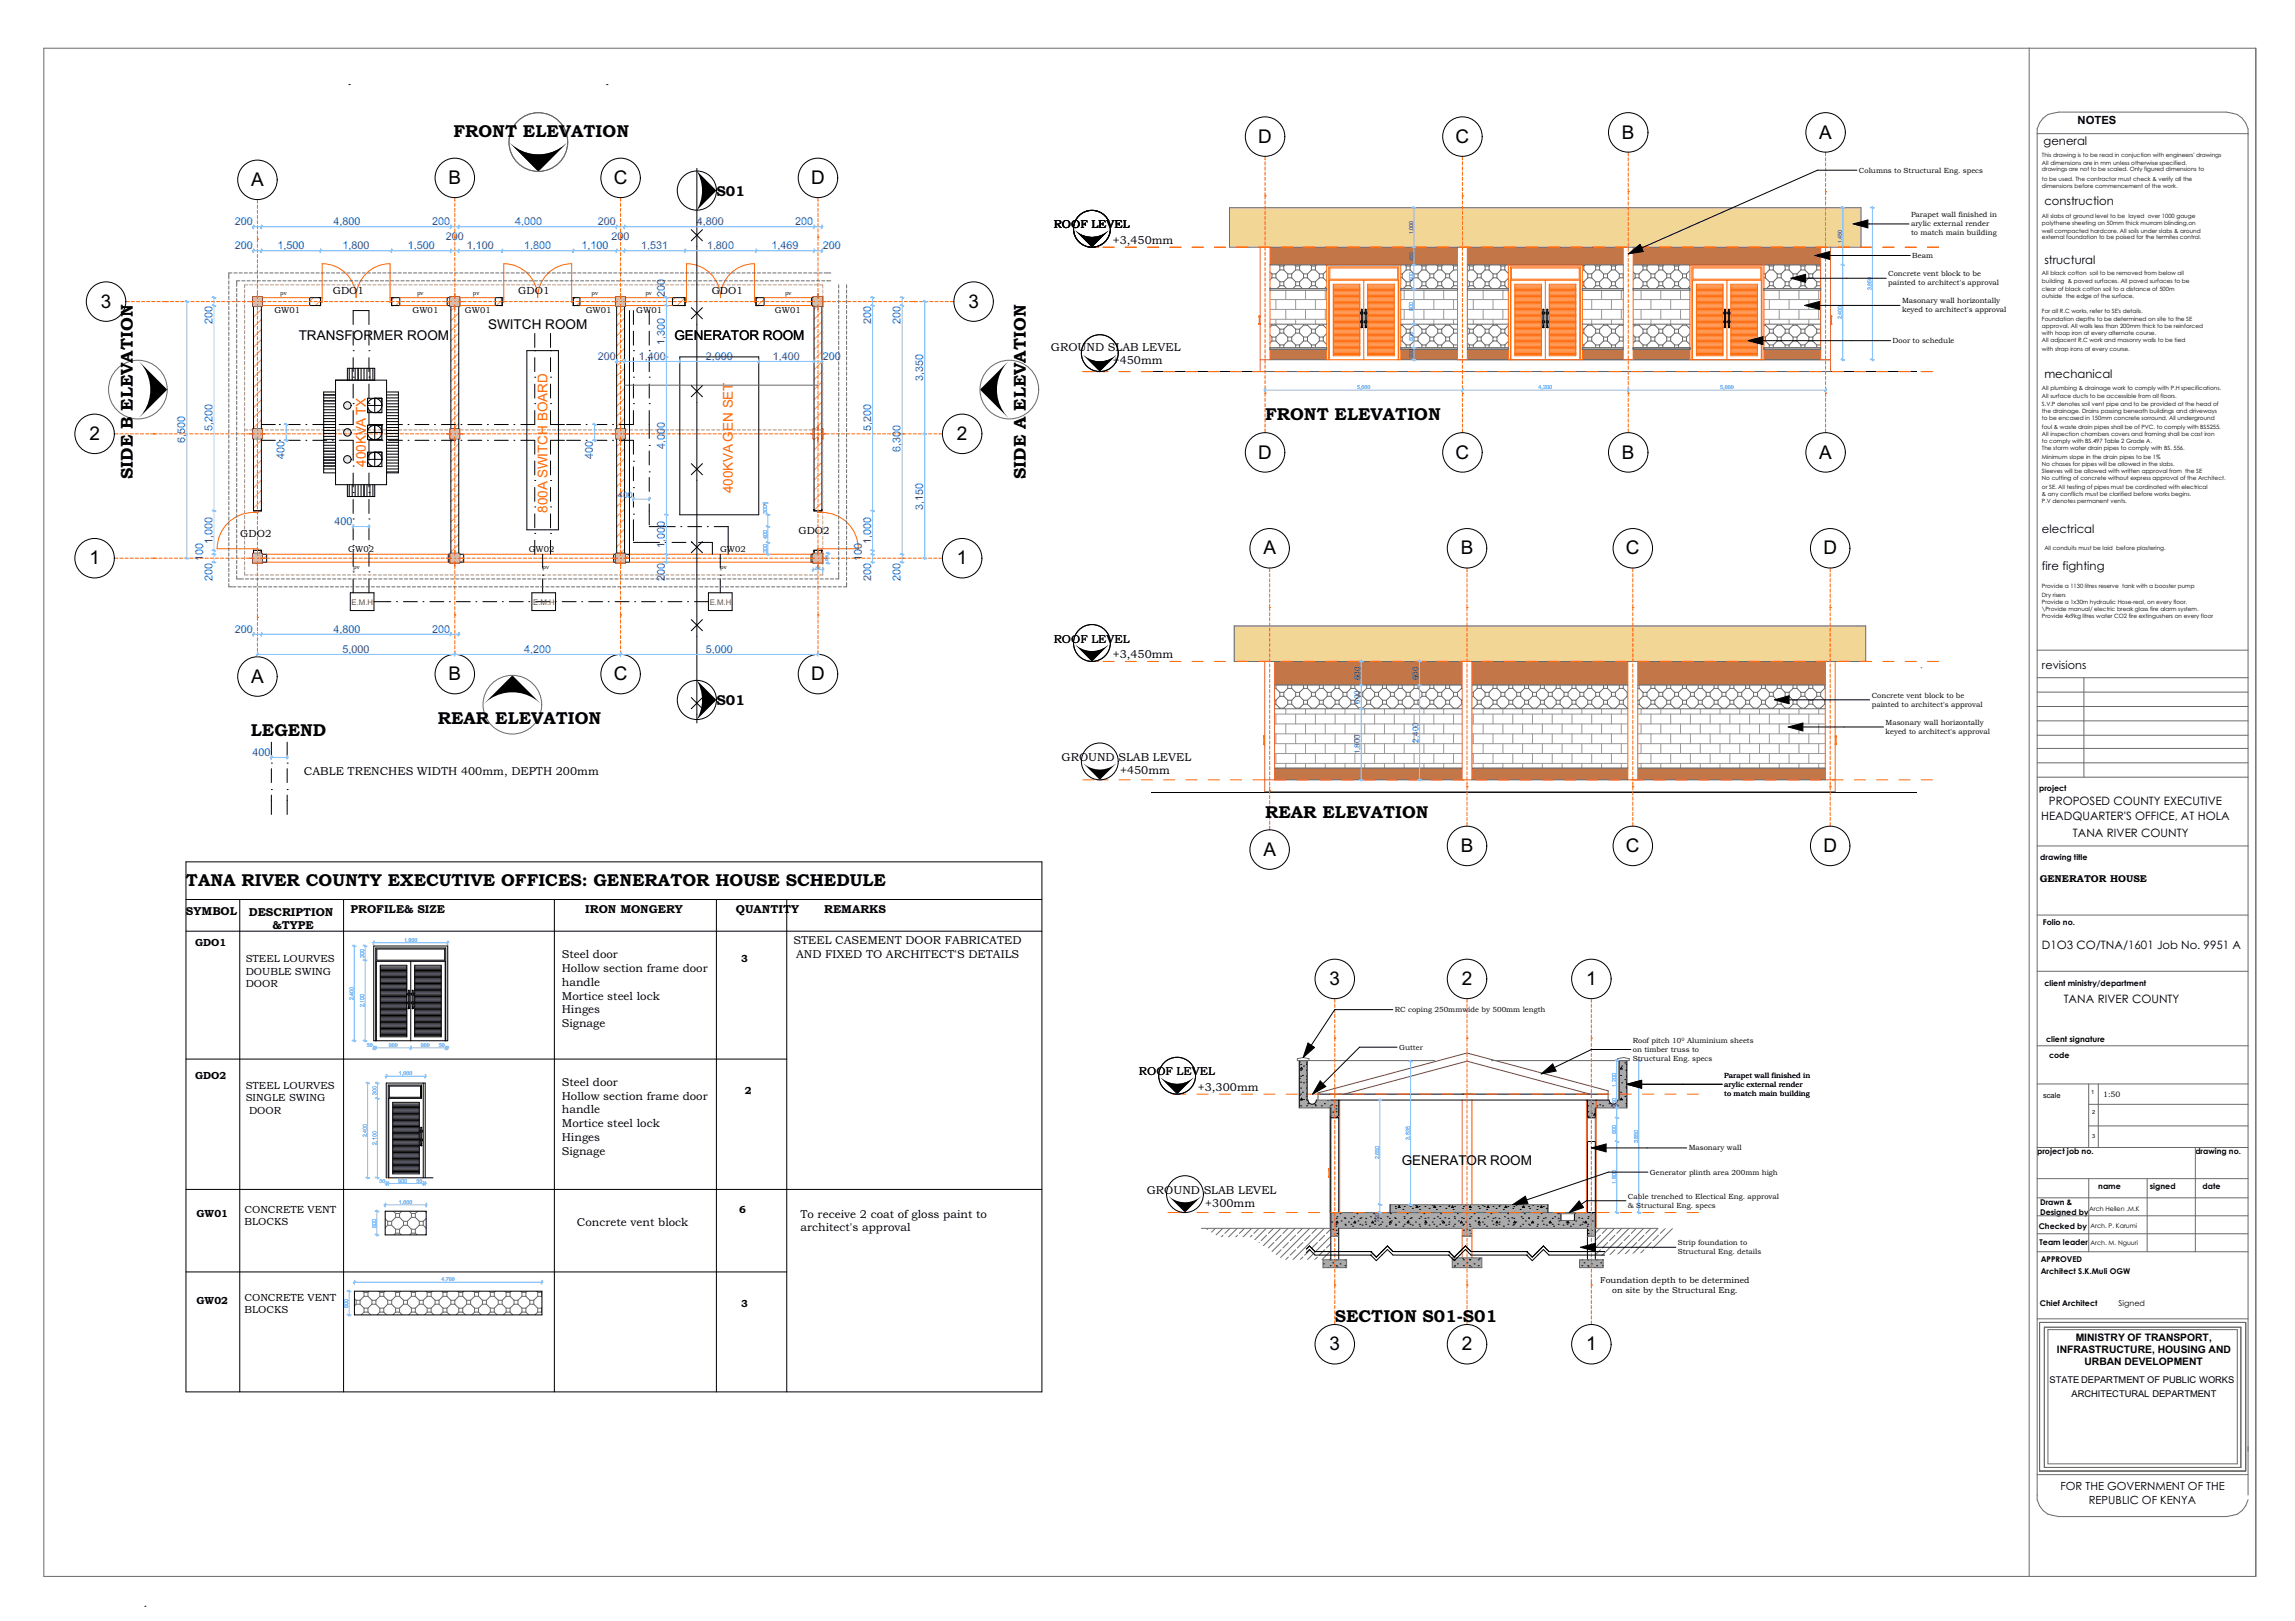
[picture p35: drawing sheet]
<svg xmlns="http://www.w3.org/2000/svg" width="841mm" height="594mm" viewBox="0 0 841 594" stroke-linecap="round" stroke-linejoin="round" font-family="sans-serif">
<defs><g id="words">
<text font-size="10.5" x="55.8" y="29.5">GENERATOR, TRANSFORMER,SWITCH HOUSE</text>
<g font-size="6.9">
<text x="461.1" y="52.3">D</text>
<text x="533.4" y="52.3">C</text>
<text x="594.4" y="50.8">B</text>
<text x="666.7" y="50.8">A</text>
<text x="92" y="68.1">A</text>
<text x="164.3" y="67.4">B</text>
<text x="224.9" y="67.4">C</text>
<text x="297.2" y="67.4">D</text>
<text x="36.9" y="112.8">3</text>
<text x="354.9" y="112.8">3</text>
<text x="32.7" y="161.2">2</text>
<text x="350.7" y="161.2">2</text>
<text x="461.1" y="168">D</text>
<text x="533.4" y="168">C</text>
<text x="594.4" y="168">B</text>
<text x="666.7" y="168">A</text>
<text x="462.9" y="203.2">A</text>
<text x="535.3" y="203.2">B</text>
<text x="595.8" y="203.2">C</text>
<text x="668.2" y="203.2">D</text>
<text x="32.7" y="206.8">1</text>
<text x="350.7" y="206.8">1</text>
<text x="92" y="250.2">A</text>
<text x="164.3" y="249.3">B</text>
<text x="224.9" y="249.3">C</text>
<text x="297.2" y="249.3">D</text>
<text x="462.9" y="313.6">A</text>
<text x="535.3" y="312.2">B</text>
<text x="595.8" y="312.2">C</text>
<text x="668.2" y="312.2">D</text>
<text x="487.2" y="361">3</text>
<text x="535.7" y="361">2</text>
<text x="581.2" y="361">1</text>
<text x="487.2" y="494.8">3</text>
<text x="535.7" y="494.8">2</text>
<text x="581.2" y="494.8">1</text>
</g>
<g font-size="6.3">
<text x="166.1" y="50.3">FRONT ELEVATION</text>
<text x="463.6" y="154">FRONT ELEVATION</text>
<text x="48.7" y="175.5" transform="rotate(-90 48.7 175.5)">SIDE B ELEVATION</text>
<text x="375.9" y="175.5" transform="rotate(-90 375.9 175.5)">SIDE A ELEVATION</text>
<text x="91.9" y="269.5">LEGEND</text>
<text x="160.4" y="265.1">REAR ELEVATION</text>
<text x="463.6" y="299.6">REAR ELEVATION</text>
<text x="68.1" y="324.6">TANA RIVER COUNTY EXECUTIVE OFFICES: GENERATOR HOUSE SCHEDULE</text>
<text x="489.1" y="484.3">SECTION S01-S01</text>
</g>
<g font-size="5.3">
<text x="262.5" y="71.7">S01</text>
<text x="262.5" y="258.2">S01</text>
</g>
<g font-size="5">
<text x="109.5" y="124.8">TRANSFORMER ROOM</text>
<text x="178.8" y="120.4">SWITCH ROOM</text>
<text x="247.1" y="124.8">GENERATOR ROOM</text>
<text x="513.7" y="426.8">GENERATOR ROOM</text>
</g>
<g font-size="5" fill="#f60">
<text x="134" y="170.9" transform="rotate(-90 134 170.9)">400KVA TX</text>
<text x="268.6" y="180.7" transform="rotate(-90 268.6 180.7)">400KVA GEN SET</text>
<text x="200.6" y="188" transform="rotate(-90 200.6 188)">800A SWITCH BOARD</text>
</g>
<g font-size="4.3">
<text x="748.9" y="53.3">general</text>
<text x="749.1" y="75.1">construction</text>
<text x="749.1" y="96.6">structural</text>
<text x="749.1" y="138.3">mechanical</text>
<text x="748.3" y="195.4">electrical</text>
<text x="748.3" y="209">fire fighting</text>
</g>
<g font-size="4.2">
<text x="386.1" y="83.7">ROOF LEVEL</text>
<text x="407.8" y="89.5">+3,450mm</text>
<text x="385.1" y="128.6">GROUND SLAB LEVEL</text>
<text x="407.8" y="133.5">+450mm</text>
<text x="386.1" y="235.5">ROOF LEVEL</text>
<text x="407.8" y="241.2">+3,450mm</text>
<text x="389" y="278.9">GROUND SLAB LEVEL</text>
<text x="111.4" y="283.8">CABLE TRENCHES WIDTH 400mm, DEPTH 200mm</text>
<text x="410.5" y="283.8">+450mm</text>
<text x="750.8" y="295.1">PROPOSED COUNTY EXECUTIVE</text>
<text x="748" y="300.5">HEADQUARTER'S OFFICE, AT HOLA</text>
<text x="759.6" y="306.8">TANA RIVER COUNTY</text>
<text x="68.1" y="335.3">SYMBOL</text>
<text x="91.1" y="335.5">DESCRIPTION</text>
<text x="128.5" y="334.6">PROFILE&amp; SIZE</text>
<text x="214.4" y="334.6">IRON MONGERY</text>
<text x="269.7" y="334.5">QUANTITY</text>
<text x="302" y="334.5">REMARKS</text>
<text x="99.9" y="340.6">&amp;TYPE</text>
<text x="290.8" y="345.9">STEEL CASEMENT DOOR FABRICATED</text>
<text x="748.2" y="347.7">D1O3 CO/TNA/1601 Job No. 9951 A</text>
<text x="205.9" y="351">Steel door</text>
<text x="291.7" y="351">AND FIXED TO ARCHITECT'S DETAILS</text>
<text x="205.9" y="356.1">Hollow section frame door</text>
<text x="205.9" y="361.2">handle</text>
<text x="205.9" y="366.3">Mortice steel lock</text>
<text x="205.9" y="371.4">Hinges</text>
<text x="756.3" y="367.6">TANA RIVER COUNTY</text>
<text x="205.9" y="376.5">Signage</text>
<text x="417.3" y="394.1">ROOF LEVEL</text>
<text x="205.9" y="397.8">Steel door</text>
<text x="439" y="399.8">+3,300mm</text>
<text x="205.9" y="402.9">Hollow section frame door</text>
<text x="205.9" y="408">handle</text>
<text x="205.9" y="413.1">Mortice steel lock</text>
<text x="205.9" y="418.2">Hinges</text>
<text x="205.9" y="423.3">Signage</text>
<text x="420.2" y="437.5">GROUND SLAB LEVEL</text>
<text x="441.7" y="442.4">+300mm</text>
<text x="211.4" y="449.3">Concrete vent block</text>
<text x="293.3" y="446.2">To receive 2 coat of gloss paint to</text>
<text x="293.3" y="451.3">architect's approval</text>
</g>
<g font-size="4.1">
<text x="761.3" y="45.6">NOTES</text>
<text x="748.3" y="245.1">revisions</text>
<text x="755.1" y="546">FOR THE GOVERNMENT OF THE</text>
<text x="765.4" y="551.2">REPUBLIC OF KENYA</text>
</g>
<g font-size="4" fill="#00f">
<text x="86" y="82.5">200</text>
<text x="122.3" y="82.5">4,800</text>
<text x="158.3" y="82.5">200</text>
<text x="188.8" y="82.5">4,000</text>
<text x="219.1" y="82.5">200</text>
<text x="255.3" y="82.5">4,800</text>
<text x="291.4" y="82.5">200</text>
<text x="163.4" y="88">200</text>
<text x="224.1" y="88">200</text>
<text x="86" y="91.3">200</text>
<text x="101.7" y="91.3">1,500</text>
<text x="125.5" y="91.3">1,800</text>
<text x="149.4" y="91.3">1,500</text>
<text x="171.1" y="91.3">1,100</text>
<text x="192.1" y="91.3">1,800</text>
<text x="213.1" y="91.3">1,100</text>
<text x="235" y="91.3">1,531</text>
<text x="259.1" y="91.3">1,800</text>
<text x="282.7" y="91.3">1,469</text>
<text x="301.5" y="91.3">200</text>
<text x="243.6" y="108.8" transform="rotate(-90 243.6 108.8)">200</text>
<text x="77.8" y="118.8" transform="rotate(-90 77.8 118.8)">200</text>
<text x="319.2" y="118.8" transform="rotate(-90 319.2 118.8)">200</text>
<text x="330" y="118.8" transform="rotate(-90 330 118.8)">200</text>
<text x="219.1" y="131.8">200</text>
<text x="234" y="131.8">1,400</text>
<text x="243.6" y="126.3" transform="rotate(-90 243.6 126.3)">1,300</text>
<text x="258.6" y="131.8">2,000</text>
<text x="283.2" y="131.8">1,400</text>
<text x="301.5" y="131.8">200</text>
<text x="338.3" y="139.7" transform="rotate(-90 338.3 139.7)">3,350</text>
<text x="77.8" y="157.8" transform="rotate(-90 77.8 157.8)">5,200</text>
<text x="319.2" y="157.8" transform="rotate(-90 319.2 157.8)">5,200</text>
<text x="67.9" y="162.5" transform="rotate(-90 67.9 162.5)">6,500</text>
<text x="243.6" y="164.7" transform="rotate(-90 243.6 164.7)">4,000</text>
<text x="330" y="165.8" transform="rotate(-90 330 165.8)">6,300</text>
<text x="104.3" y="168.2" transform="rotate(-90 104.3 168.2)">400</text>
<text x="217.3" y="168.2" transform="rotate(-90 217.3 168.2)">400</text>
<text x="338.3" y="186.7" transform="rotate(-90 338.3 186.7)">3,150</text>
<text x="122.5" y="192.4">400</text>
<text x="77.8" y="199.4" transform="rotate(-90 77.8 199.4)">1,000</text>
<text x="243.6" y="200.8" transform="rotate(-90 243.6 200.8)">1,000</text>
<text x="319.2" y="199.4" transform="rotate(-90 319.2 199.4)">1,000</text>
<text x="74.5" y="205.7" transform="rotate(-90 74.5 205.7)">100</text>
<text x="315.9" y="205.7" transform="rotate(-90 315.9 205.7)">100</text>
<text x="77.8" y="212.9" transform="rotate(-90 77.8 212.9)">200</text>
<text x="243.6" y="212.9" transform="rotate(-90 243.6 212.9)">200</text>
<text x="319.2" y="212.9" transform="rotate(-90 319.2 212.9)">200</text>
<text x="330" y="212.9" transform="rotate(-90 330 212.9)">200</text>
<text x="86" y="231.8">200</text>
<text x="122.3" y="231.8">4,800</text>
<text x="158.3" y="231.8">200</text>
<text x="125.6" y="239.2">5,000</text>
<text x="192.1" y="239.2">4,200</text>
<text x="258.6" y="239.2">5,000</text>
<text x="92.6" y="277">400</text>
</g>
<g font-size="3.8">
<text x="121.9" y="107.7">GDO1</text>
<text x="189.9" y="107.7">GDO1</text>
<text x="260.8" y="107.7">GDO1</text>
<text x="88.1" y="196.9">GDO2</text>
<text x="292.6" y="195.7">GDO2</text>
<text x="71.5" y="346.7">GDO1</text>
<text x="90" y="352.6">STEEL LOURVES</text>
<text x="271.6" y="352.3">3</text>
<text x="90" y="357.1">DOUBLE SWING</text>
<text x="90" y="361.7">DOOR</text>
<text x="71.5" y="395.4">GDO2</text>
<text x="90" y="399">STEEL LOURVES</text>
<text x="273" y="400.8">2</text>
<text x="90" y="403.6">SINGLE SWING</text>
<text x="91.3" y="408.1">DOOR</text>
<text x="72" y="446.1">GW01</text>
<text x="89.6" y="444.5">CONCRETE VENT</text>
<text x="89.6" y="449">BLOCKS</text>
<text x="270.8" y="444.7">6</text>
<text x="72" y="478">GW02</text>
<text x="89.6" y="476.6">CONCRETE VENT</text>
<text x="271.6" y="479">3</text>
<text x="89.6" y="481.2">BLOCKS</text>
<text x="760.7" y="491.5">MINISTRY OF TRANSPORT,</text>
<text x="753.7" y="495.9">INFRASTRUCTURE, HOUSING AND</text>
<text x="763.8" y="500.2">URBAN DEVELOPMENT</text>
</g>
<text font-size="3.6" x="747.5" y="323.1">GENERATOR HOUSE</text>
<g font-size="3.4">
<text x="751.1" y="506.9">STATE DEPARTMENT OF PUBLIC WORKS</text>
<text x="759.1" y="511.8">ARCHITECTURAL DEPARTMENT</text>
</g>
<g font-size="3.2">
<text x="100.5" y="114.7">GW01</text>
<text x="151.2" y="114.7">GW01</text>
<text x="170.4" y="114.7">GW01</text>
<text x="214.6" y="114.7">GW01</text>
<text x="233.2" y="114.7">GW01</text>
<text x="284" y="114.7">GW01</text>
<text x="127.6" y="202.3">GW02</text>
<text x="193.8" y="202.3">GW02</text>
<text x="263.9" y="202.3">GW02</text>
<text x="586.4" y="470.1">Foundation depth to be determined</text>
<text x="590.8" y="473.9">on site by the Structural Eng.</text>
</g>
<text font-size="3.2" fill="#00f" x="226.6" y="182.4">400</text>
<g font-size="3" fill="#00f">
<text x="498.4" y="249.2" transform="rotate(-90 498.4 249.2)">600</text>
<text x="519.8" y="249.2" transform="rotate(-90 519.8 249.2)">600</text>
<text x="498.4" y="257.9" transform="rotate(-90 498.4 257.9)">600</text>
<text x="519.8" y="272.1" transform="rotate(-90 519.8 272.1)">2,400</text>
<text x="498.4" y="276.5" transform="rotate(-90 498.4 276.5)">1,800</text>
</g>
<g font-size="2.9" fill="#804040">
<text x="128.8" y="221.6">E.M.H</text>
<text x="195.4" y="221.6">E.M.H</text>
<text x="260.1" y="221.6">E.M.H</text>
</g>
<g font-size="2.9">
<text x="747.2" y="289.7">project</text>
<text x="747.7" y="315.1">drawing title</text>
<text x="748.6" y="338.8">Folio no.</text>
<text x="749.1" y="361.3">client ministry/department</text>
<text x="749.8" y="381.9">client signature</text>
<text x="750.9" y="387.7">code</text>
<text x="770.7" y="402">1:50</text>
<text x="746.5" y="423">project job no.</text>
<text x="804.5" y="423">drawing no.</text>
<text x="768.9" y="435.7">name</text>
<text x="787.8" y="435.7">signed</text>
<text x="807.1" y="435.7">date</text>
<text x="747.6" y="441.5">Drawn &amp;</text>
<text x="747.6" y="445.2">Designed by</text>
<text x="747.1" y="450.4">Checked by</text>
<text x="747.4" y="456.3">Team leader</text>
<text x="747.8" y="462.5">APPROVED</text>
<text x="747.8" y="466.7">Architect S.K.Muli OGW</text>
<text x="747.5" y="478.6">Chief Architect</text>
<text x="776.4" y="478.4">Signed</text>
</g>
<text font-size="2.8" x="748.7" y="402.3">scale</text>
<g font-size="2.7">
<text x="681.2" y="63.3">Columns to Structural Eng. specs</text>
<text x="700.3" y="79.7">Parapet wall finished in</text>
<text x="700.3" y="83">arylic external render</text>
<text x="700.3" y="86.3">to match main building</text>
<text x="700.8" y="94.5">Beam</text>
<text x="691.9" y="101.2">Concrete vent block to be</text>
<text x="691.9" y="104.5">painted to architect's approval</text>
<text x="697" y="111.2">Masonary wall horizontally</text>
<text x="697" y="114.5">keyed to architect's approval</text>
<text x="693.6" y="125.7">Door to schedule</text>
<text x="685.9" y="255.7">Concrete vent block to be</text>
<text x="685.9" y="259">painted to architect's approval</text>
<text x="690.9" y="265.7">Masonary wall horizontally</text>
<text x="690.9" y="269">keyed to architect's approval</text>
<text x="511.2" y="370.9">RC coping 250mmwide by 500mm length</text>
<text x="598.4" y="382.2">Roof pitch 10</text>
<text x="618.2" y="382.2">Aluminium sheets</text>
<text x="512.7" y="384.6">Gutter</text>
<text x="598.4" y="385.5">on timber truss to</text>
<text x="598.4" y="388.8">Structural Eng. specs</text>
<text x="631.9" y="394.9">Parapet wall finished in</text>
<text x="631.9" y="398.2">arylic external render</text>
<text x="631.9" y="401.5">to match main building</text>
<text x="618.8" y="421.6">Masonary wall</text>
<text x="604.6" y="430.4">Generator plinth area 200mm high</text>
<text x="596.6" y="439.3">Cable trenched to Electical Eng. approval</text>
<text x="596.6" y="442.6">&amp; Structural Eng. specs</text>
<text x="614.9" y="456.3">Strip foundation to</text>
<text x="614.9" y="459.6">Structural Eng. details</text>
</g>
<g font-size="2.3">
<text x="765.5" y="443.8">Arch Hellen .M.K</text>
<text x="766" y="450">Arch. P. Karumi</text>
<text x="766" y="456.1">Arch. M. Nguuri</text>
</g>
<g font-size="2.1">
<text x="748.3" y="57.4">This drawing is to be read in conjuction with engineers' drawings</text>
<text x="748.3" y="60.6">All dimensions are in mm unless otherwise specified.</text>
<text x="748.3" y="62.7">drawings are not to be scaled. Only figured dimensions to</text>
<text x="748.3" y="66.3">to be used. The contractor must check &amp; verify all the</text>
<text x="748.3" y="69">dimensions before commencement of the work.</text>
<text x="748.3" y="79.8">All slabs at ground level to be layed over 1000 gauge</text>
<text x="748.3" y="82.5">polythene sheeting on 50mm thick murram blinding,on</text>
<text x="748.3" y="85.5">well compacted hardcore. All soils under slabs &amp; around</text>
<text x="748.3" y="87.7">external foundation to be poised for the termites control.</text>
<text x="748.3" y="100.9">All black cotton soil to be removed from below all</text>
<text x="748.3" y="103.5">building &amp; paved surfaces. All paved surfaces to be</text>
<text x="748.3" y="106.6">clear of black cotton soil to a distance of 500m</text>
<text x="102.7" y="108.1">pv</text>
<text x="152.8" y="108.1">pv</text>
<text x="173.3" y="108.1">pv</text>
<text x="216.8" y="108.1">pv</text>
<text x="236.5" y="108.1">pv</text>
<text x="287.7" y="108.1">pv</text>
<text x="748.3" y="109.3">outside the edge of the surface.</text>
<text x="748.3" y="114.5">For all R.C works, refer to SE's details.</text>
<text x="748.3" y="117.6">Foundation depths to be determined on site to the SE</text>
<text x="748.3" y="120.2">approval. All walls less than 200mm thick to be reinforced</text>
<text x="748.3" y="122.9">with hoop iron at every alternate course.</text>
<text x="748.3" y="125.5">All adjacent R.C work and masonry walls to be tied</text>
<text x="748.3" y="128.6">with strap irons at every course.</text>
<text x="748.3" y="143.1">All plumbing &amp; drainage work to comply with P.H specifications.</text>
<text x="748.3" y="145.7">All surface ducts to be accessible from all floors.</text>
<text x="748.3" y="148.8">S.V.P denotes soil vent pipe and to be provided at the head of</text>
<text x="748.3" y="151.4">the drainage. Drains passing beneath buildings and driveways</text>
<text x="748.3" y="154">to be encased in 150mm concrete sorround. All underground</text>
<text x="748.3" y="157.1">foul &amp; waste drain pipes shall be of PVC. to comply with BS5255.</text>
<text x="748.3" y="159.8">All inspection chambers covers and framing shall be cast iron</text>
<text x="748.3" y="162.4">to comply with BS.497 Table 2 Grade A.</text>
<text x="748.3" y="165">The storm water drain pipes to comply with BS. 556.</text>
<text x="748.3" y="168.1">Minimum slope in the drain pipes to be 1%</text>
<text x="748.3" y="170.7">No chases for pipes will be allowed in the slabs.</text>
<text x="748.3" y="173.4">Sleeves will be allowed with written approval from the SE</text>
<text x="748.3" y="176">No cutting of concrete without express approval of the Architect.</text>
<text x="748.3" y="179.1">or SE. All testing of pipes must be cordinated with electrical</text>
<text x="748.3" y="181.7">&amp; any conflicts must be clarified before works begins.</text>
<text x="748.3" y="184.3">P.V denotes permanent vents.</text>
<text x="749.1" y="201.5">All conduits must be laid before plastering.</text>
<text x="129.4" y="208.3">pv</text>
<text x="198.8" y="208.3">pv</text>
<text x="263.9" y="208.3">pv</text>
<text x="748.3" y="215.5">Provide a 1130 litres reserve tank with a booster pump</text>
<text x="748.3" y="218.6">Dry risers</text>
<text x="748.3" y="221.2">Provide a 1x30m hydraulic Hose-real, on every floor.</text>
<text x="748.3" y="223.9">\Provide manual/ electric break glass fire alarm system.</text>
<text x="748.3" y="226.5">Provide 4x9kg litres water CO2 fire extingushers on every floor</text>
<text x="766.3" y="400.9">1</text>
<text x="766.7" y="408.4">2</text>
<text x="766.7" y="417.1">3</text>
</g>
<g font-size="2" fill="#00f">
<text x="517.9" y="85.8" transform="rotate(-90 517.9 85.8)">1,000</text>
<text x="675" y="89.1" transform="rotate(-90 675 89.1)">1,450</text>
<text x="517.9" y="95.5" transform="rotate(-90 517.9 95.5)">450</text>
<text x="517.9" y="103.1" transform="rotate(-90 517.9 103.1)">600</text>
<text x="685.8" y="106.4" transform="rotate(-90 685.8 106.4)">3,850</text>
<text x="517.9" y="113.9" transform="rotate(-90 517.9 113.9)">900</text>
<text x="675" y="116.9" transform="rotate(-90 675 116.9)">2,400</text>
<text x="517.9" y="124.8" transform="rotate(-90 517.9 124.8)">600</text>
<text x="517.9" y="131.3" transform="rotate(-90 517.9 131.3)">300</text>
<text x="497.3" y="142.7">5,000</text>
<text x="563.8" y="142.7">4,200</text>
<text x="630.4" y="142.7">5,000</text>
<text x="281.1" y="188.4" transform="rotate(-90 281.1 188.4)">300¶</text>
<text x="281.1" y="197.5" transform="rotate(-90 281.1 197.5)">400</text>
<text x="281.1" y="202.6" transform="rotate(-90 281.1 202.6)">300</text>
<text x="148" y="345.2">1,900</text>
<text x="133.5" y="350.9" transform="rotate(-90 133.5 350.9)">300</text>
<text x="129.5" y="366.5" transform="rotate(-90 129.5 366.5)">2,400</text>
<text x="133.5" y="369.1" transform="rotate(-90 133.5 369.1)">2,100</text>
<text x="134.5" y="383.7">50</text>
<text x="142.5" y="383.7">900</text>
<text x="154.2" y="383.7">900</text>
<text x="160.9" y="383.7">50</text>
<text x="146.2" y="394.1">1,000</text>
<text x="138" y="401.3" transform="rotate(-90 138 401.3)">300</text>
<text x="592.2" y="398.1" transform="rotate(-90 592.2 398.1)">1,200</text>
<text x="592.2" y="405.7" transform="rotate(-90 592.2 405.7)">250</text>
<text x="134.4" y="416.7" transform="rotate(-90 134.4 416.7)">2,400</text>
<text x="138" y="419.5" transform="rotate(-90 138 419.5)">2,100</text>
<text x="516.6" y="417.6" transform="rotate(-90 516.6 417.6)">3,635</text>
<text x="592.2" y="415.6" transform="rotate(-90 592.2 415.6)">600</text>
<text x="600.3" y="419" transform="rotate(-90 600.3 419)">3,850</text>
<text x="505.4" y="424.7" transform="rotate(-90 505.4 424.7)">2,650</text>
<text x="139" y="433.4">50</text>
<text x="145.9" y="433.4">900</text>
<text x="152.6" y="433.4">50</text>
<text x="592.2" y="433.8" transform="rotate(-90 592.2 433.8)">1,800</text>
<text x="146.2" y="441.2">1,000</text>
<text x="137.8" y="449.8" transform="rotate(-90 137.8 449.8)">600</text>
<text x="505.4" y="447.9" transform="rotate(-90 505.4 447.9)">200</text>
<text x="161.8" y="469.6">4,700</text>
<text x="127.6" y="479.1" transform="rotate(-90 127.6 479.1)">600</text>
</g>
<text font-size="1.8" x="616.2" y="381.3">0</text>
<g font-size="1.2" fill="#00f">
<text x="298.8" y="208.6">250</text>
<text x="303.3" y="205.5" transform="rotate(-90 303.3 205.5)">250</text>
</g>
</g></defs>
<path d="M53.5 588.6h-.4" fill="none" stroke="#000" stroke-width=".37"/>
<g fill="none" stroke="#6a6a6a" stroke-width=".37">
<path d="M16.1 17.7h810.5v560h-810.5zM743.6 17.5v560.2M746.5 49h77.3M746.5 238.2h77.3M746.5 248.3h77.3M746.5 253.6h77.3M746.5 258.9h77.3M763.6 248.3v36.5M746.5 264.2h77.3M746.5 269.4h77.3M746.5 274.3h77.3M746.5 279.5h77.3"/>
<path d="M746.5 284.8h77.3M746.5 310h77.3M746.5 335.3h77.3M746.5 355.9h77.3M746.5 397.2h77.3M746.5 383.2h77.3M765.4 397.2v23.3M768.9 397.2v23.3M765.4 412.6h58.4M765.4 404.7h58.4M746.5 431.9h77.3M746.5 420.5h77.3"/>
<path d="M746.5 438.9h77.3M765.4 431.9v26.8M786.8 431.9v26.8M804.5 420.5v38.2M746.5 458.7h77.3M746.5 445.5h77.3M746.5 452.1h77.3M746.5 483.3h77.3M747.4 484.6h75.5v54.5h-75.5zM749.1 486.4h72.1v51.3h-72.1zM750.5 487.2h69.3v49.2h-69.3zM746.5 540.4h77.3"/>
<path d="M823.8 547.8v-500.6a7.1 7.1 0 0 0-5.7-5.7l-2.2-.4h-61.5l-2.2 .4a7.1 7.1 0 0 0-5.7 5.7v502.4a7.1 7.1 0 0 0 5.7 5.7l2.2 .4h61.5l2.2-.4a7.1 7.1 0 0 0 5.7-5.7"/>
</g>
<g fill="#e8e8e8">
<path d="M127.3 167a1.37 1.37 0 0 1 1.4 1.3h-1.4z" fill-rule="evenodd"/>
<path d="M126.3 167.4l1-.4v1.3h-1.4z" fill-rule="evenodd"/>
<path d="M125.9 168.3h1.4v1.4a1.37 1.37 0 0 1-1.4-1.4z" fill-rule="evenodd"/>
<path d="M127.3 168.3h1.4a1.37 1.37 0 0 1-1.4 1.4z" fill-rule="evenodd"/>
<path d="M134.7 146h2.6a2.62 2.62 0 0 0-2.6 2.6z" fill-rule="evenodd"/>
<path d="M137.3 146h2.6v2.6a2.62 2.62 0 0 0-2.6-2.6z" fill-rule="evenodd"/>
<path d="M139.9 148.6v2.6h-2.6a2.62 2.62 0 0 0 2.6-2.6z" fill-rule="evenodd"/>
<path d="M134.7 148.6a2.63 2.63 0 0 0 2.6 2.6h-2.6z" fill-rule="evenodd"/>
<path d="M134.7 155.8h2.6a2.63 2.63 0 0 0-2.6 2.7z" fill-rule="evenodd"/>
<path d="M137.3 155.8h2.6v2.7a2.62 2.62 0 0 0-2.6-2.7z" fill-rule="evenodd"/>
<path d="M139.9 158.5v2.6h-2.6a2.62 2.62 0 0 0 2.6-2.6z" fill-rule="evenodd"/>
<path d="M134.7 158.5a2.63 2.63 0 0 0 2.6 2.6h-2.6z" fill-rule="evenodd"/>
<path d="M134.7 165.7h2.6a2.62 2.62 0 0 0-2.6 2.6z" fill-rule="evenodd"/>
<path d="M137.3 165.7h2.6v2.6a2.62 2.62 0 0 0-2.6-2.6z" fill-rule="evenodd"/>
<path d="M139.9 168.3v2.7h-2.6a2.62 2.62 0 0 0 2.6-2.7z" fill-rule="evenodd"/>
<path d="M134.7 168.3a2.63 2.63 0 0 0 2.6 2.7h-2.6z" fill-rule="evenodd"/>
<path d="M127.3 147.2a1.37 1.37 0 0 1 1.4 1.4h-1.4z" fill-rule="evenodd"/>
<path d="M126.3 147.6l1-.4v1.4h-1.4z" fill-rule="evenodd"/>
<path d="M125.9 148.6h1.4v1.3a1.37 1.37 0 0 1-1.4-1.3z" fill-rule="evenodd"/>
<path d="M127.3 148.6h1.4a1.37 1.37 0 0 1-1.4 1.3z" fill-rule="evenodd"/>
<path d="M127.3 157.1a1.37 1.37 0 0 1 1.4 1.4h-1.4z" fill-rule="evenodd"/>
<path d="M126.3 157.5l1-.4v1.4h-1.4z" fill-rule="evenodd"/>
<path d="M125.9 158.5h1.4v1.3a1.37 1.37 0 0 1-1.4-1.3z" fill-rule="evenodd"/>
<path d="M127.3 158.5h1.4a1.37 1.37 0 0 1-1.4 1.3z" fill-rule="evenodd"/>
</g>
<g fill="#000">
<path d="M186.9 52.4a15 15 0 0 0 20.8 0l-10.4 10.4z" fill-rule="evenodd"/>
<path d="M50.9 132.4l10.4 10.4-10.4 10.4a15 15 0 0 0 0-20.8z" fill-rule="evenodd"/>
<path d="M369.5 132.4a15 15 0 0 0 0 20.8l-10.4-10.4z" fill-rule="evenodd"/>
<path d="M177.3 257.9l10.5-10.4 10.4 10.4a15 15 0 0 0-20.9 0z" fill-rule="evenodd"/>
</g>
<path d="M421.7 136.3h280.7M421.7 290.2h280.7" fill="none" stroke="#000" stroke-width=".37"/>
<path d="M465.4 97.1h20.8v8.7h-20.8z" fill-rule="evenodd" fill="#fff"/>
<g fill="none" stroke="#6a6a6a" stroke-width=".37">
<path d="M465.4 99.6l.7 .8M468.6 97.1l.4 .4M469 98.9l-1.4 1.5M469 98.9h1.4M469 97.5h1.4M469 97.5v1.4M470.4 97.5v1.4M470.4 98.9l1.5 1.5M470.8 97.1l-.4 .4M474.4 97.1l.4 .4M474.8 98.9h1.4M474.8 97.5h1.4"/>
<path d="M474.8 97.5v1.4M474.8 98.9l-1.5 1.5M476.2 97.5v1.4M476.2 98.9l1.5 1.5M476.6 97.1l-.4 .4M480.2 97.1l.4 .4M480.6 98.9h1.4M480.6 97.5h1.4M480.6 97.5v1.4M480.6 98.9l-1.5 1.5M482 97.5v1.4M482 98.9l1.5 1.5"/>
<path d="M482.4 97.1l-.4 .4M486 97.1l.2 .2M486.2 99.1l-1.3 1.3M465.4 105.4l.3 .4M466.1 101.8l-.7 .7M466.1 101.8h1.5M466.1 100.4h1.5M466.1 100.4v1.4M467.6 100.4v1.4M467.6 101.8l1.4 1.5M469 104.7h1.4M469 103.3h1.4"/>
<path d="M469 103.3v1.4M469 104.7l-1.1 1.1M470.4 103.3v1.4M470.4 104.7l1.1 1.1M471.9 101.8l-1.5 1.5M471.9 101.8h1.4M471.9 100.4h1.4M471.9 100.4v1.4M473.3 100.4v1.4M473.3 101.8l1.5 1.5M474.8 104.7h1.4M474.8 103.3h1.4"/>
<path d="M474.8 103.3v1.4M474.8 104.7l-1.1 1.1M476.2 103.3v1.4M476.2 104.7l1.1 1.1M477.7 101.8h1.4M477.7 100.4h1.4M477.7 100.4v1.4M477.7 101.8l-1.5 1.5M479.1 100.4v1.4M479.1 101.8l1.5 1.5M480.6 104.7l-1.1 1.1M480.6 104.7h1.4"/>
<path d="M480.6 103.3h1.4M480.6 103.3v1.4M482 103.3v1.4M482 104.7l1.1 1.1M483.5 101.8l-1.5 1.5M483.5 101.8h1.4M483.5 100.4h1.4M483.5 100.4v1.4M484.9 100.4v1.4M484.9 101.8l1.3 1.3M486.2 104.9l-.9 .9"/>
</g>
<path d="M465.4 118.8h20.8v8.7h-20.8z" fill-rule="evenodd" fill="#fff"/>
<g fill="none" stroke="#6a6a6a" stroke-width=".37">
<path d="M466.1 119.2l-.7 .7M466.1 119.2h1.5M466.1 118.8v.4M467.6 118.8v.4M467.6 119.2l1.4 1.4M471.9 119.2l-1.5 1.4M471.9 119.2h1.4M471.9 118.8v.4M473.3 118.8v.4M473.3 119.2l1.5 1.4M477.7 119.2h1.4M477.7 118.8v.4"/>
<path d="M477.7 119.2l-1.5 1.4M479.1 118.8v.4M479.1 119.2l1.5 1.4M483.5 119.2l-1.5 1.4M483.5 119.2h1.4M483.5 118.8v.4M484.9 118.8v.4M484.9 119.2l1.3 1.3M465.4 122.8l.7 .7M466.1 125l-.7 .7M466.1 125h1.5M466.1 123.5h1.5"/>
<path d="M466.1 123.5v1.5M467.6 123.5v1.5M467.6 125l1.4 1.4M469 122.1l-1.4 1.4M469 122.1h1.4M469 126.4h1.4M469 120.6h1.4M469 120.6v1.5M469 126.4v1.1M470.4 120.6v1.5M470.4 126.4v1.1M470.4 122.1l1.5 1.4"/>
<path d="M471.9 125l-1.5 1.4M471.9 125h1.4M471.9 123.5h1.4M471.9 123.5v1.5M473.3 123.5v1.5M473.3 125l1.5 1.4M474.8 122.1h1.4M474.8 126.4h1.4M474.8 120.6h1.4M474.8 120.6v1.5M474.8 126.4v1.1M474.8 122.1l-1.5 1.4"/>
<path d="M476.2 120.6v1.5M476.2 126.4v1.1M476.2 122.1l1.5 1.4M477.7 125h1.4M477.7 123.5h1.4M477.7 123.5v1.5M477.7 125l-1.5 1.4M479.1 123.5v1.5M479.1 125l1.5 1.4M480.6 122.1h1.4M480.6 126.4h1.4M480.6 120.6h1.4"/>
<path d="M480.6 120.6v1.5M480.6 126.4v1.1M480.6 122.1l-1.5 1.4M482 120.6v1.5M482 126.4v1.1M482 122.1l1.5 1.4M483.5 125l-1.5 1.4M483.5 125h1.4M483.5 123.5h1.4M483.5 123.5v1.5M484.9 123.5v1.5M484.9 125l1.3 1.2"/>
<path d="M486.2 122.2l-1.3 1.3"/>
</g>
<path d="M513.3 118.8h20.8v8.7h-20.8z" fill-rule="evenodd" fill="#fff"/>
<g fill="none" stroke="#6a6a6a" stroke-width=".37">
<path d="M513.3 119.2h.5M513.8 118.8v.4M513.8 119.2l1.5 1.4M518.2 119.2l-1.5 1.4M518.2 119.2h1.4M518.2 118.8v.4M519.6 118.8v.4M519.6 119.2l1.5 1.4M524 119.2h1.4M524 118.8v.4M524 119.2l-1.5 1.4M525.4 118.8v.4"/>
<path d="M525.4 119.2l1.5 1.4M529.8 119.2h1.4M529.8 118.8v.4M529.8 119.2l-1.5 1.4M531.2 118.8v.4M531.2 119.2l1.5 1.4M513.3 125h.5M513.3 123.5h.5M513.8 123.5v1.5M513.8 125l1.5 1.4M515.3 122.1h1.4M515.3 126.4h1.4"/>
<path d="M515.3 120.6h1.4M515.3 120.6v1.5M515.3 126.4v1.1M515.3 122.1l-1.5 1.4M516.7 120.6v1.5M516.7 126.4v1.1M516.7 122.1l1.5 1.4M518.2 125l-1.5 1.4M518.2 125h1.4M518.2 123.5h1.4M518.2 123.5v1.5M519.6 123.5v1.5"/>
<path d="M519.6 125l1.5 1.4M521.1 122.1l-1.5 1.4M521.1 122.1h1.4M521.1 126.4h1.4M521.1 120.6h1.4M521.1 120.6v1.5M521.1 126.4v1.1M522.5 120.6v1.5M522.5 126.4v1.1M522.5 122.1l1.5 1.4M524 125h1.4M524 123.5h1.4"/>
<path d="M524 123.5v1.5M524 125l-1.5 1.4M525.4 123.5v1.5M525.4 125l1.5 1.4M526.9 122.1h1.4M526.9 126.4h1.4M526.9 120.6h1.4M526.9 120.6v1.5M526.9 126.4v1.1M526.9 122.1l-1.5 1.4M528.3 120.6v1.5M528.3 126.4v1.1"/>
<path d="M528.3 122.1l1.5 1.4M529.8 125h1.4M529.8 123.5h1.4M529.8 123.5v1.5M529.8 125l-1.5 1.4M531.2 123.5v1.5M531.2 125l1.5 1.4M532.7 122.1h1.4M532.7 126.4h1.4M532.7 120.6h1.4M532.7 120.6v1.5M532.7 126.4v1.1"/>
<path d="M532.7 122.1l-1.5 1.4M534.1 120.6v1.5M534.1 126.4v1.1M534.1 122.1h.1M534.1 126.4h.1M534.1 120.6h.1"/>
</g>
<path d="M513.3 97.1h20.8v8.7h-20.8z" fill-rule="evenodd" fill="#fff"/>
<g fill="none" stroke="#6a6a6a" stroke-width=".37">
<path d="M514.9 97.1l.4 .4M515.3 98.9h1.4M515.3 97.5h1.4M515.3 97.5v1.4M515.3 98.9l-1.5 1.5M516.7 97.5v1.4M516.7 98.9l1.5 1.5M517.1 97.1l-.4 .4M520.7 97.1l.4 .4M521.1 98.9l-1.5 1.5M521.1 98.9h1.4M521.1 97.5h1.4"/>
<path d="M521.1 97.5v1.4M522.5 97.5v1.4M522.5 98.9l1.5 1.5M522.9 97.1l-.4 .4M526.5 97.1l.4 .4M526.9 98.9h1.4M526.9 97.5h1.4M526.9 97.5v1.4M526.9 98.9l-1.5 1.5M528.3 97.5v1.4M528.3 98.9l1.5 1.5M528.7 97.1l-.4 .4"/>
<path d="M532.3 97.1l.4 .4M532.7 98.9h1.4M532.7 97.5h1.4M532.7 97.5v1.4M532.7 98.9l-1.5 1.5M534.1 97.5v1.4M534.1 98.9h.1M534.1 97.5h.1M513.3 101.8h.5M513.3 100.4h.5M513.8 100.4v1.4M513.8 101.8l1.5 1.5"/>
<path d="M515.3 104.7h1.4M515.3 103.3h1.4M515.3 103.3v1.4M515.3 104.7l-1.1 1.1M516.7 103.3v1.4M516.7 104.7l1.1 1.1M518.2 101.8l-1.5 1.5M518.2 101.8h1.4M518.2 100.4h1.4M518.2 100.4v1.4M519.6 100.4v1.4M519.6 101.8l1.5 1.5"/>
<path d="M521.1 104.7h1.4M521.1 103.3h1.4M521.1 103.3v1.4M521.1 104.7l-1.1 1.1M522.5 103.3v1.4M522.5 104.7l1.1 1.1M524 101.8h1.4M524 100.4h1.4M524 100.4v1.4M524 101.8l-1.5 1.5M525.4 100.4v1.4M525.4 101.8l1.5 1.5"/>
<path d="M526.9 104.7h1.4M526.9 103.3h1.4M526.9 103.3v1.4M526.9 104.7l-1.1 1.1M528.3 103.3v1.4M528.3 104.7l1.1 1.1M529.8 101.8h1.4M529.8 100.4h1.4M529.8 100.4v1.4M529.8 101.8l-1.5 1.5M531.2 100.4v1.4M531.2 101.8l1.5 1.5"/>
<path d="M532.7 104.7h1.4M532.7 103.3h1.4M532.7 103.3v1.4M532.7 104.7l-1.1 1.1M534.1 103.3v1.4M534.1 104.7h.1M534.1 103.3h.1"/>
</g>
<path d="M537.7 97.1h15v8.7h-15z" fill-rule="evenodd" fill="#fff"/>
<g fill="none" stroke="#6a6a6a" stroke-width=".37">
<path d="M538.1 97.1l.3 .4M538.4 98.9h1.5M538.4 97.5h1.5M538.4 97.5v1.4M538.4 98.9l-.7 .7M539.9 97.5v1.4M539.9 98.9l1.4 1.5M540.3 97.1l-.4 .4M543.8 97.1l.4 .4M544.2 98.9h1.5M544.2 97.5h1.5M544.2 97.5v1.4"/>
<path d="M544.2 98.9l-1.4 1.5M545.7 97.5v1.4M545.7 98.9l1.4 1.5M546 97.1l-.3 .4M549.6 97.1l.4 .4M550 98.9l-1.4 1.5M550 98.9h1.5M550 97.5h1.5M550 97.5v1.4M551.5 97.5v1.4M551.5 98.9l1.2 1.3M551.8 97.1l-.3 .4"/>
<path d="M537.7 102.5l.7 .8M538.4 104.7h1.5M538.4 103.3h1.5M538.4 103.3v1.4M538.4 104.7l-.7 .7M539.9 103.3v1.4M539.9 104.7l1.1 1.1M541.3 101.8h1.5M541.3 100.4h1.5M541.3 100.4v1.4M541.3 101.8l-1.4 1.5M542.8 100.4v1.4"/>
<path d="M542.8 101.8l1.4 1.5M544.2 104.7h1.5M544.2 103.3h1.5M544.2 103.3v1.4M544.2 104.7l-1 1.1M545.7 103.3v1.4M545.7 104.7l1 1.1M547.1 101.8h1.5M547.1 100.4h1.5M547.1 100.4v1.4M547.1 101.8l-1.4 1.5M548.6 100.4v1.4"/>
<path d="M548.6 101.8l1.4 1.5M550 104.7h1.5M550 103.3h1.5M550 103.3v1.4M550 104.7l-1.1 1.1M551.5 103.3v1.4M551.5 104.7l1 1.1M552.7 102l-1.2 1.3"/>
</g>
<path d="M537.7 118.8h15v8.7h-15z" fill-rule="evenodd" fill="#fff"/>
<g fill="none" stroke="#6a6a6a" stroke-width=".37">
<path d="M537.7 119.9l.7 .7M541.3 119.2h1.5M541.3 118.8v.4M541.3 119.2l-1.4 1.4M542.8 118.8v.4M542.8 119.2l1.4 1.4M547.1 119.2h1.5M547.1 118.8v.4M547.1 119.2l-1.4 1.4M548.6 118.8v.4M548.6 119.2l1.4 1.4M552.7 119.3l-1.2 1.3"/>
<path d="M537.7 125.7l.7 .7M538.4 122.1h1.5M538.4 126.4h1.5M538.4 120.6h1.5M538.4 120.6v1.5M538.4 126.4v1.1M538.4 122.1l-.7 .7M539.9 120.6v1.5M539.9 126.4v1.1M539.9 122.1l1.4 1.4M541.3 125h1.5M541.3 123.5h1.5"/>
<path d="M541.3 123.5v1.5M541.3 125l-1.4 1.4M542.8 123.5v1.5M542.8 125l1.4 1.4M544.2 122.1h1.5M544.2 126.4h1.5M544.2 120.6h1.5M544.2 120.6v1.5M544.2 126.4v1.1M544.2 122.1l-1.4 1.4M545.7 120.6v1.5M545.7 126.4v1.1"/>
<path d="M545.7 122.1l1.4 1.4M547.1 125h1.5M547.1 123.5h1.5M547.1 123.5v1.5M547.1 125l-1.4 1.4M548.6 123.5v1.5M548.6 125l1.4 1.4M550 122.1l-1.4 1.4M550 122.1h1.5M550 126.4h1.5M550 120.6h1.5M550 120.6v1.5"/>
<path d="M550 126.4v1.1M551.5 120.6v1.5M551.5 126.4v1.1M551.5 122.1l1.2 1.2M552.7 125.1l-1.2 1.3"/>
</g>
<path d="M579.8 97.1h15.1v8.7h-15.1z" fill-rule="evenodd" fill="#fff"/>
<g fill="none" stroke="#6a6a6a" stroke-width=".37">
<path d="M579.8 98.9h.6M579.8 97.5h.6M580.4 97.5v1.4M580.4 98.9l1.4 1.5M580.8 97.1l-.4 .4M584.4 97.1l.3 .4M584.7 98.9h1.5M584.7 97.5h1.5M584.7 97.5v1.4M584.7 98.9l-1.4 1.5M586.2 97.5v1.4M586.2 98.9l1.4 1.5"/>
<path d="M586.6 97.1l-.4 .4M590.1 97.1l.4 .4M590.5 98.9l-1.4 1.5M590.5 98.9h1.5M590.5 97.5h1.5M590.5 97.5v1.4M592 97.5v1.4M592 98.9l1.4 1.5M592.3 97.1l-.3 .4M579.8 104.7h.6M579.8 103.3h.6M580.4 103.3v1.4"/>
<path d="M580.4 104.7l1.1 1.1M581.8 101.8h1.5M581.8 100.4h1.5M581.8 100.4v1.4M581.8 101.8l-1.4 1.5M583.3 100.4v1.4M583.3 101.8l1.4 1.5M584.7 104.7h1.5M584.7 103.3h1.5M584.7 103.3v1.4M584.7 104.7l-1 1.1M586.2 103.3v1.4"/>
<path d="M586.2 104.7l1 1.1M587.6 101.8l-1.4 1.5M587.6 101.8h1.5M587.6 100.4h1.5M587.6 100.4v1.4M589.1 100.4v1.4M589.1 101.8l1.4 1.5M590.5 104.7h1.5M590.5 103.3h1.5M590.5 103.3v1.4M590.5 104.7l-1.1 1.1M592 103.3v1.4"/>
<path d="M592 104.7l1 1.1M593.4 101.8l-1.4 1.5M593.4 101.8h1.5M593.4 100.4h1.5M593.4 100.4v1.4M594.9 100.4v1.4M594.9 101.8h.1M594.9 100.4h.1"/>
</g>
<path d="M579.8 118.8h15.1v8.7h-15.1z" fill-rule="evenodd" fill="#fff"/>
<g fill="none" stroke="#6a6a6a" stroke-width=".37">
<path d="M581.8 119.2h1.5M581.8 118.8v.4M581.8 119.2l-1.4 1.4M583.3 118.8v.4M583.3 119.2l1.4 1.4M587.6 119.2l-1.4 1.4M587.6 119.2h1.5M587.6 118.8v.4M589.1 118.8v.4M589.1 119.2l1.4 1.4M593.4 119.2l-1.4 1.4M593.4 119.2h1.5"/>
<path d="M593.4 118.8v.4M594.9 118.8v.4M594.9 119.2h.1M579.8 122.1h.6M579.8 126.4h.6M579.8 120.6h.6M580.4 120.6v1.5M580.4 126.4v1.1M580.4 122.1l1.4 1.4M581.8 125h1.5M581.8 123.5h1.5M581.8 123.5v1.5"/>
<path d="M581.8 125l-1.4 1.4M583.3 123.5v1.5M583.3 125l1.4 1.4M584.7 122.1h1.5M584.7 126.4h1.5M584.7 120.6h1.5M584.7 120.6v1.5M584.7 126.4v1.1M584.7 122.1l-1.4 1.4M586.2 120.6v1.5M586.2 126.4v1.1M586.2 122.1l1.4 1.4"/>
<path d="M587.6 125l-1.4 1.4M587.6 125h1.5M587.6 123.5h1.5M587.6 123.5v1.5M589.1 123.5v1.5M589.1 125l1.4 1.4M590.5 122.1l-1.4 1.4M590.5 122.1h1.5M590.5 126.4h1.5M590.5 120.6h1.5M590.5 120.6v1.5M590.5 126.4v1.1"/>
<path d="M592 120.6v1.5M592 126.4v1.1M592 122.1l1.4 1.4M593.4 125l-1.4 1.4M593.4 125h1.5M593.4 123.5h1.5M593.4 123.5v1.5M594.9 123.5v1.5M594.9 125h.1M594.9 123.5h.1"/>
</g>
<path d="M598.5 97.1h20.8v8.7h-20.8z" fill-rule="evenodd" fill="#fff"/>
<g fill="none" stroke="#6a6a6a" stroke-width=".37">
<path d="M598.5 99.6l.7 .8M601.7 97.1l.4 .4M602.1 98.9h1.4M602.1 97.5h1.4M602.1 97.5v1.4M602.1 98.9l-1.5 1.5M603.5 97.5v1.4M603.5 98.9l1.5 1.5M603.9 97.1l-.4 .4M607.5 97.1l.4 .4M607.9 98.9h1.4M607.9 97.5h1.4"/>
<path d="M607.9 97.5v1.4M607.9 98.9l-1.5 1.5M609.3 97.5v1.4M609.3 98.9l1.5 1.5M609.7 97.1l-.4 .4M613.3 97.1l.4 .4M613.7 98.9h1.4M613.7 97.5h1.4M613.7 97.5v1.4M613.7 98.9l-1.5 1.5M615.1 97.5v1.4M615.1 98.9l1.5 1.5"/>
<path d="M615.5 97.1l-.4 .4M619.1 97.1l.2 .2M619.3 99.1l-1.3 1.3M598.5 105.4l.3 .4M599.2 101.8h1.4M599.2 100.4h1.4M599.2 100.4v1.4M599.2 101.8l-.7 .7M600.6 100.4v1.4M600.6 101.8l1.5 1.5M602.1 104.7h1.4M602.1 103.3h1.4"/>
<path d="M602.1 103.3v1.4M602.1 104.7l-1.1 1.1M603.5 103.3v1.4M603.5 104.7l1.1 1.1M605 101.8h1.4M605 100.4h1.4M605 100.4v1.4M605 101.8l-1.5 1.5M606.4 100.4v1.4M606.4 101.8l1.5 1.5M607.9 104.7h1.4M607.9 103.3h1.4"/>
<path d="M607.9 103.3v1.4M607.9 104.7l-1.1 1.1M609.3 103.3v1.4M609.3 104.7l1.1 1.1M610.8 101.8h1.4M610.8 100.4h1.4M610.8 100.4v1.4M610.8 101.8l-1.5 1.5M612.2 100.4v1.4M612.2 101.8l1.5 1.5M613.7 104.7l-1.1 1.1M613.7 104.7h1.4"/>
<path d="M613.7 103.3h1.4M613.7 103.3v1.4M615.1 103.3v1.4M615.1 104.7l1.1 1.1M616.6 101.8h1.4M616.6 100.4h1.4M616.6 100.4v1.4M616.6 101.8l-1.5 1.5M618 100.4v1.4M618 101.8l1.3 1.3M619.3 104.9l-.9 .9"/>
</g>
<path d="M598.5 118.8h20.8v8.7h-20.8z" fill-rule="evenodd" fill="#fff"/>
<g fill="none" stroke="#6a6a6a" stroke-width=".37">
<path d="M599.2 119.2h1.4M599.2 118.8v.4M599.2 119.2l-.7 .7M600.6 118.8v.4M600.6 119.2l1.5 1.4M605 119.2h1.4M605 118.8v.4M605 119.2l-1.5 1.4M606.4 118.8v.4M606.4 119.2l1.5 1.4M610.8 119.2h1.4M610.8 118.8v.4"/>
<path d="M610.8 119.2l-1.5 1.4M612.2 118.8v.4M612.2 119.2l1.5 1.4M616.6 119.2h1.4M616.6 118.8v.4M616.6 119.2l-1.5 1.4M618 118.8v.4M618 119.2l1.3 1.2M598.5 122.8l.7 .7M599.2 125h1.4M599.2 123.5h1.4M599.2 123.5v1.5"/>
<path d="M599.2 125l-.7 .7M600.6 123.5v1.5M600.6 125l1.5 1.4M602.1 122.1h1.4M602.1 126.4h1.4M602.1 120.6h1.4M602.1 120.6v1.5M602.1 126.4v1.1M602.1 122.1l-1.5 1.4M603.5 120.6v1.5M603.5 126.4v1.1M603.5 122.1l1.5 1.4"/>
<path d="M605 125h1.4M605 123.5h1.4M605 123.5v1.5M605 125l-1.5 1.4M606.4 123.5v1.5M606.4 125l1.5 1.4M607.9 122.1h1.4M607.9 126.4h1.4M607.9 120.6h1.4M607.9 120.6v1.5M607.9 126.4v1.1M607.9 122.1l-1.5 1.4"/>
<path d="M609.3 120.6v1.5M609.3 126.4v1.1M609.3 122.1l1.5 1.4M610.8 125h1.4M610.8 123.5h1.4M610.8 123.5v1.5M610.8 125l-1.5 1.4M612.2 123.5v1.5M612.2 125l1.5 1.4M613.7 122.1h1.4M613.7 126.4h1.4M613.7 120.6h1.4"/>
<path d="M613.7 120.6v1.5M613.7 126.4v1.1M613.7 122.1l-1.5 1.4M615.1 120.6v1.5M615.1 126.4v1.1M615.1 122.1l1.5 1.4M616.6 125h1.4M616.6 123.5h1.4M616.6 123.5v1.5M616.6 125l-1.5 1.4M618 123.5v1.5M618 125l1.3 1.2"/>
<path d="M619.3 122.2l-1.3 1.3"/>
</g>
<path d="M646.4 118.8h20.8v8.7h-20.8z" fill-rule="evenodd" fill="#fff"/>
<g fill="none" stroke="#6a6a6a" stroke-width=".37">
<path d="M646.4 119.2h.5M646.9 118.8v.4M646.9 119.2l1.5 1.4M651.3 119.2l-1.5 1.4M651.3 119.2h1.4M651.3 118.8v.4M652.7 118.8v.4M652.7 119.2l1.5 1.4M657.1 119.2l-1.5 1.4M657.1 119.2h1.4M657.1 118.8v.4M658.5 118.8v.4"/>
<path d="M658.5 119.2l1.4 1.4M662.8 119.2l-1.4 1.4M662.8 119.2h1.5M662.8 118.8v.4M664.3 118.8v.4M664.3 119.2l1.4 1.4M646.4 125h.5M646.4 123.5h.5M646.9 123.5v1.5M646.9 125l1.5 1.4M648.4 122.1l-1.5 1.4M648.4 122.1h1.4"/>
<path d="M648.4 126.4h1.4M648.4 120.6h1.4M648.4 120.6v1.5M648.4 126.4v1.1M649.8 120.6v1.5M649.8 126.4v1.1M649.8 122.1l1.5 1.4M651.3 125l-1.5 1.4M651.3 125h1.4M651.3 123.5h1.4M651.3 123.5v1.5M652.7 123.5v1.5"/>
<path d="M652.7 125l1.5 1.4M654.2 122.1h1.4M654.2 126.4h1.4M654.2 120.6h1.4M654.2 120.6v1.5M654.2 126.4v1.1M654.2 122.1l-1.5 1.4M655.6 120.6v1.5M655.6 126.4v1.1M655.6 122.1l1.5 1.4M657.1 125l-1.5 1.4M657.1 125h1.4"/>
<path d="M657.1 123.5h1.4M657.1 123.5v1.5M658.5 123.5v1.5M658.5 125l1.4 1.4M659.9 122.1l-1.4 1.4M659.9 122.1h1.5M659.9 126.4h1.5M659.9 120.6h1.5M659.9 120.6v1.5M659.9 126.4v1.1M661.4 120.6v1.5M661.4 126.4v1.1"/>
<path d="M661.4 122.1l1.4 1.4M662.8 125l-1.4 1.4M662.8 125h1.5M662.8 123.5h1.5M662.8 123.5v1.5M664.3 123.5v1.5M664.3 125l1.4 1.4M665.7 120.6h1.5v1.5h-1.5M665.7 126.4h1.5v1.1M665.7 120.6v1.5M665.7 126.4v1.1M665.7 122.1l-1.4 1.4"/>
</g>
<path d="M646.4 97.1h20.8v8.7h-20.8z" fill-rule="evenodd" fill="#fff"/>
<g fill="none" stroke="#6a6a6a" stroke-width=".37">
<path d="M648 97.1l.4 .4M648.4 98.9l-1.5 1.5M648.4 98.9h1.4M648.4 97.5h1.4M648.4 97.5v1.4M649.8 97.5v1.4M649.8 98.9l1.5 1.5M650.2 97.1l-.4 .4M653.8 97.1l.4 .4M654.2 98.9h1.4M654.2 97.5h1.4M654.2 97.5v1.4"/>
<path d="M654.2 98.9l-1.5 1.5M655.6 97.5v1.4M655.6 98.9l1.5 1.5M656 97.1l-.4 .4M659.6 97.1l.3 .4M659.9 98.9l-1.4 1.5M659.9 98.9h1.5M659.9 97.5h1.5M659.9 97.5v1.4M661.4 97.5v1.4M661.4 98.9l1.4 1.5M661.8 97.1l-.4 .4"/>
<path d="M665.4 97.1l.3 .4M665.7 97.5h1.5v1.4h-1.5M665.7 97.5v1.4M665.7 98.9l-1.4 1.5M646.4 101.8h.5M646.4 100.4h.5M646.9 100.4v1.4M646.9 101.8l1.5 1.5M648.4 104.7l-1.1 1.1M648.4 104.7h1.4M648.4 103.3h1.4M648.4 103.3v1.4"/>
<path d="M649.8 103.3v1.4M649.8 104.7l1.1 1.1M651.3 101.8l-1.5 1.5M651.3 101.8h1.4M651.3 100.4h1.4M651.3 100.4v1.4M652.7 100.4v1.4M652.7 101.8l1.5 1.5M654.2 104.7h1.4M654.2 103.3h1.4M654.2 103.3v1.4M654.2 104.7l-1.1 1.1"/>
<path d="M655.6 103.3v1.4M655.6 104.7l1.1 1.1M657.1 101.8l-1.5 1.5M657.1 101.8h1.4M657.1 100.4h1.4M657.1 100.4v1.4M658.5 100.4v1.4M658.5 101.8l1.4 1.5M659.9 104.7h1.5M659.9 103.3h1.5M659.9 103.3v1.4M659.9 104.7l-1 1.1"/>
<path d="M661.4 103.3v1.4M661.4 104.7l1.1 1.1M662.8 101.8l-1.4 1.5M662.8 101.8h1.5M662.8 100.4h1.5M662.8 100.4v1.4M664.3 100.4v1.4M664.3 101.8l1.4 1.5M665.7 103.3h1.5v1.4h-1.5M665.7 103.3v1.4M665.7 104.7l-1 1.1"/>
</g>
<g fill="#f2d696">
<path d="M450.6 76.1h231.4v14.5h-231.4z" fill-rule="evenodd"/>
<path d="M452.3 229.4h231.4v13h-231.4z" fill-rule="evenodd"/>
</g>
<path d="M646.4 118.8v9.3h20.8v3.7h-20.8z" fill-rule="evenodd" fill="#c37648"/>
<path d="M598.5 105.8v.6h20.8v12.4h-20.8z" fill-rule="evenodd" fill="#fff"/>
<g fill="none" stroke="#999" stroke-width=".37">
<path d="M598.5 117h20.8M598.5 113.4h20.8M598.5 109.8h20.8M598.5 106.2h.1M601.4 106.4v3.4M601.4 113.4v3.6M605 109.8v3.6M605 117v1.8M608.6 106.4v3.4M608.6 113.4v3.6M612.2 109.8v3.6M612.2 117v1.8"/>
<path d="M615.8 106.4v3.4M615.8 113.4v3.6"/>
</g>
<path d="M579.8 106.4h15.1v12.4h-15.1z" fill-rule="evenodd" fill="#fff"/>
<path d="M579.8 117h15.1M579.8 113.4h15.1M579.8 109.8h15.1M583.3 109.8v3.6M583.3 117v1.8M586.9 106.4v3.4M586.9 113.4v3.6M590.5 109.8v3.6M590.5 117v1.8M594.1 106.4v3.4M594.1 113.4v3.6" fill="none" stroke="#999" stroke-width=".37"/>
<g fill="#c37648">
<path d="M579.8 128.1h15.1v3.7h-15.1z" fill-rule="evenodd"/>
<path d="M598.5 127.5v.6h20.8v3.7h-20.8z" fill-rule="evenodd"/>
</g>
<path d="M513.3 106.4h20.8v12.4h-20.8z" fill-rule="evenodd" fill="#f2d696"/>
<path d="M513.3 106.4h20.8v12.4h-20.8z" fill-rule="evenodd" fill="#fff"/>
<g fill="none" stroke="#999" stroke-width=".37">
<path d="M513.3 117h20.8M513.3 113.4h20.8M513.3 109.8h20.8M514.6 106.4v3.4M514.6 113.4v3.6M518.2 109.8v3.6M518.2 117v1.8M521.8 106.4v3.4M521.8 113.4v3.6M525.4 109.8v3.6M525.4 117v1.8M529 106.4v3.4"/>
<path d="M529 113.4v3.6M532.7 109.8v3.6M532.7 117v1.8"/>
</g>
<path d="M537.7 106.4h15v12.4h-15z" fill-rule="evenodd" fill="#fff"/>
<path d="M537.7 117h15M537.7 113.4h15M537.7 109.8h15M539.9 109.8v3.6M539.9 117v1.8M543.5 106.4v3.4M543.5 113.4v3.6M547.1 109.8v3.6M547.1 117v1.8M550.7 106.4v3.4M550.7 113.4v3.6" fill="none" stroke="#999" stroke-width=".37"/>
<g fill="#c37648">
<path d="M537.7 128h15v3.8h-15z" fill-rule="evenodd"/>
<path d="M513.3 128.1h20.8v3.7h-20.8z" fill-rule="evenodd"/>
</g>
<path d="M465.4 105.8v.6h20.8v12.4h-20.8z" fill-rule="evenodd" fill="#fff"/>
<g fill="none" stroke="#999" stroke-width=".37">
<path d="M465.4 117h20.8M465.4 113.4h20.8M465.4 109.8h20.8M465.4 106.2h.1M467.6 109.8v3.6M467.6 117v1.8M471.2 106.4v3.4M471.2 113.4v3.6M474.8 109.8v3.6M474.8 117v1.8M478.4 106.4v3.4M478.4 113.4v3.6"/>
<path d="M482 109.8v3.6M482 117v1.8M485.6 106.4v3.4M485.6 113.4v3.6"/>
</g>
<g fill="#c37648">
<path d="M465.4 127.5v.6h20.8v3.7h-20.8z" fill-rule="evenodd"/>
<path d="M465.4 90.6h68.7v6.5h-68.7z" fill-rule="evenodd"/>
<path d="M537.7 90.6h57.2v6.5h-57.2z" fill-rule="evenodd"/>
<path d="M598.5 90.6h68.7v6.5h-68.7z" fill-rule="evenodd"/>
</g>
<path d="M646.4 105.8v.6h20.8v12.4h-20.8z" fill-rule="evenodd" fill="#fff"/>
<g fill="none" stroke="#999" stroke-width=".37">
<path d="M646.4 117h20.8M646.4 113.4h20.8M646.4 109.8h20.8M646.4 106.2h.1M648.4 109.8v3.6M648.4 117v1.8M652 106.4v3.4M652 113.4v3.6M655.6 109.8v3.6M655.6 117v1.8M659.2 106.4v3.4M659.2 113.4v3.6"/>
<path d="M662.8 109.8v3.6M662.8 117v1.8M666.5 106.4v3.4M666.5 113.4v3.6"/>
</g>
<path d="M467.1 259.7h68.7v21.7h-68.7z" fill-rule="evenodd" fill="#fff"/>
<g fill="none" stroke="#999" stroke-width=".37">
<path d="M471.2 259.7v2M478.4 259.7v2M485.6 259.7v2M492.9 259.7v2M500.1 259.7v2M507.3 259.7v2M514.6 259.7v2M521.8 259.7v2M529 259.7v2M467.1 279.7h68.7M467.1 276.1h68.7M467.1 272.5h68.7"/>
<path d="M467.1 268.9h68.7M467.1 265.3h68.7M467.1 261.7h68.7M467.6 261.7v3.6M467.6 268.9v3.6M467.6 276.1v3.6M471.2 265.3v3.6M471.2 272.5v3.6M471.2 279.7v1.7M474.8 261.7v3.6M474.8 268.9v3.6M474.8 276.1v3.6"/>
<path d="M478.4 265.3v3.6M478.4 272.5v3.6M478.4 279.7v1.7M482 261.7v3.6M482 268.9v3.6M482 276.1v3.6M485.6 265.3v3.6M485.6 272.5v3.6M485.6 279.7v1.7M489.3 261.7v3.6M489.3 268.9v3.6M489.3 276.1v3.6"/>
<path d="M492.9 265.3v3.6M492.9 272.5v3.6M492.9 279.7v1.7M496.5 261.7v3.6M496.5 268.9v3.6M496.5 276.1v3.6M500.1 265.3v3.6M500.1 272.5v3.6M500.1 279.7v1.7M503.7 261.7v3.6M503.7 268.9v3.6M503.7 276.1v3.6"/>
<path d="M507.3 265.3v3.6M507.3 272.5v3.6M507.3 279.7v1.7M511 261.7v3.6M511 268.9v3.6M511 276.1v3.6M514.6 265.3v3.6M514.6 272.5v3.6M514.6 279.7v1.7M518.2 261.7v3.6M518.2 268.9v3.6M518.2 276.1v3.6"/>
<path d="M521.8 265.3v3.6M521.8 272.5v3.6M521.8 279.7v1.7M525.4 261.7v3.6M525.4 268.9v3.6M525.4 276.1v3.6M529 265.3v3.6M529 272.5v3.6M529 279.7v1.7M532.7 261.7v3.6M532.7 268.9v3.6M532.7 276.1v3.6"/>
</g>
<path d="M539.4 259.7h57.1v21.7h-57.1z" fill-rule="evenodd" fill="#fff"/>
<g fill="none" stroke="#999" stroke-width=".37">
<path d="M543.5 259.7v2M550.7 259.7v2M558 259.7v2M565.2 259.7v2M572.4 259.7v2M579.7 259.7v2M586.9 259.7v2M594.1 259.7v2M539.4 279.7h57.1M539.4 276.1h57.1M539.4 272.5h57.1M539.4 268.9h57.1"/>
<path d="M539.4 265.3h57.1M539.4 261.7h57.1M539.9 261.7v3.6M539.9 268.9v3.6M539.9 276.1v3.6M543.5 265.3v3.6M543.5 272.5v3.6M543.5 279.7v1.7M547.1 261.7v3.6M547.1 268.9v3.6M547.1 276.1v3.6M550.7 265.3v3.6"/>
<path d="M550.7 272.5v3.6M550.7 279.7v1.7M554.4 261.7v3.6M554.4 268.9v3.6M554.4 276.1v3.6M558 265.3v3.6M558 272.5v3.6M558 279.7v1.7M561.6 261.7v3.6M561.6 268.9v3.6M561.6 276.1v3.6M565.2 265.3v3.6"/>
<path d="M565.2 272.5v3.6M565.2 279.7v1.7M568.8 261.7v3.6M568.8 268.9v3.6M568.8 276.1v3.6M572.4 265.3v3.6M572.4 272.5v3.6M572.4 279.7v1.7M576 261.7v3.6M576 268.9v3.6M576 276.1v3.6M579.7 265.3v3.6"/>
<path d="M579.7 272.5v3.6M579.7 279.7v1.7M583.3 261.7v3.6M583.3 268.9v3.6M583.3 276.1v3.6M586.9 265.3v3.6M586.9 272.5v3.6M586.9 279.7v1.7M590.5 261.7v3.6M590.5 268.9v3.6M590.5 276.1v3.6M594.1 265.3v3.6"/>
<path d="M594.1 272.5v3.6M594.1 279.7v1.7"/>
</g>
<path d="M600.2 259.7h68.7v21.7h-68.7z" fill-rule="evenodd" fill="#fff"/>
<g fill="none" stroke="#999" stroke-width=".37">
<path d="M601.4 259.7v2M608.6 259.7v2M615.8 259.7v2M623.1 259.7v2M630.3 259.7v2M637.5 259.7v2M644.8 259.7v2M652 259.7v2M659.2 259.7v2M666.5 259.7v2M600.2 279.7h68.7M600.2 276.1h68.7"/>
<path d="M600.2 272.5h68.7M600.2 268.9h68.7M600.2 265.3h68.7M600.2 261.7h68.7M601.4 265.3v3.6M601.4 272.5v3.6M601.4 279.7v1.7M605 261.7v3.6M605 268.9v3.6M605 276.1v3.6M608.6 265.3v3.6M608.6 272.5v3.6"/>
<path d="M608.6 279.7v1.7M612.2 261.7v3.6M612.2 268.9v3.6M612.2 276.1v3.6M615.8 265.3v3.6M615.8 272.5v3.6M615.8 279.7v1.7M619.4 261.7v3.6M619.4 268.9v3.6M619.4 276.1v3.6M623.1 265.3v3.6M623.1 272.5v3.6"/>
<path d="M623.1 279.7v1.7M626.7 261.7v3.6M626.7 268.9v3.6M626.7 276.1v3.6M630.3 265.3v3.6M630.3 272.5v3.6M630.3 279.7v1.7M633.9 261.7v3.6M633.9 268.9v3.6M633.9 276.1v3.6M637.5 265.3v3.6M637.5 272.5v3.6"/>
<path d="M637.5 279.7v1.7M641.1 261.7v3.6M641.1 268.9v3.6M641.1 276.1v3.6M644.8 265.3v3.6M644.8 272.5v3.6M644.8 279.7v1.7M648.4 261.7v3.6M648.4 268.9v3.6M648.4 276.1v3.6M652 265.3v3.6M652 272.5v3.6"/>
<path d="M652 279.7v1.7M655.6 261.7v3.6M655.6 268.9v3.6M655.6 276.1v3.6M659.2 265.3v3.6M659.2 272.5v3.6M659.2 279.7v1.7M662.8 261.7v3.6M662.8 268.9v3.6M662.8 276.1v3.6M666.5 265.3v3.6M666.5 272.5v3.6"/>
<path d="M666.5 279.7v1.7"/>
</g>
<g fill="#c37648">
<path d="M467.1 281.4h68.7v4.4h-68.7z" fill-rule="evenodd"/>
<path d="M539.4 281.4h57.1v4.4h-57.1z" fill-rule="evenodd"/>
<path d="M600.2 281.4h68.7v4.4h-68.7z" fill-rule="evenodd"/>
</g>
<path d="M600.2 251h68.7v8.7h-68.7z" fill-rule="evenodd" fill="#fff"/>
<g fill="none" stroke="#6a6a6a" stroke-width=".37">
<path d="M600.2 258h.4M600.2 252.3h.4M600.2 256.6h.4M600.6 251v1.3M600.6 256.6v1.4M600.6 258l1.5 1.5M600.6 252.3l1.5 1.4M602.1 255.1h1.4M602.1 259.5h1.4M602.1 253.7h1.4M602.1 253.7v1.4M602.1 259.5v.2"/>
<path d="M602.1 255.1l-1.5 1.5M603.5 253.7v1.4M603.5 259.5v.2M603.5 255.1l1.5 1.5M605 258h1.4M605 252.3h1.4M605 256.6h1.4M605 251v1.3M605 256.6v1.4M605 258l-1.5 1.5M605 252.3l-1.5 1.4M606.4 251v1.3"/>
<path d="M606.4 256.6v1.4M606.4 258l1.5 1.5M606.4 252.3l1.5 1.4M607.9 255.1h1.4M607.9 259.5h1.4M607.9 253.7h1.4M607.9 253.7v1.4M607.9 259.5v.2M607.9 255.1l-1.5 1.5M609.3 253.7v1.4M609.3 259.5v.2M609.3 255.1l1.5 1.5"/>
<path d="M610.8 258h1.4M610.8 252.3h1.4M610.8 256.6h1.4M610.8 251v1.3M610.8 256.6v1.4M610.8 258l-1.5 1.5M610.8 252.3l-1.5 1.4M612.2 251v1.3M612.2 256.6v1.4M612.2 258l1.5 1.5M612.2 252.3l1.5 1.4M613.7 255.1h1.4"/>
<path d="M613.7 259.5h1.4M613.7 253.7h1.4M613.7 253.7v1.4M613.7 259.5v.2M613.7 255.1l-1.5 1.5M615.1 253.7v1.4M615.1 259.5v.2M615.1 255.1l1.5 1.5M616.6 258h1.4M616.6 252.3h1.4M616.6 256.6h1.4M616.6 251v1.3"/>
<path d="M616.6 256.6v1.4M616.6 258l-1.5 1.5M616.6 252.3l-1.5 1.4M618 251v1.3M618 256.6v1.4M618 258l1.4 1.5M618 252.3l1.4 1.4M619.4 255.1l-1.4 1.5M619.4 255.1h1.5M619.4 259.5h1.5M619.4 253.7h1.5M619.4 253.7v1.4"/>
<path d="M619.4 259.5v.2M620.9 253.7v1.4M620.9 259.5v.2M620.9 255.1l1.4 1.5M622.3 258l-1.4 1.5M622.3 252.3l-1.4 1.4M622.3 258h1.5M622.3 252.3h1.5M622.3 256.6h1.5M622.3 251v1.3M622.3 256.6v1.4M623.8 251v1.3"/>
<path d="M623.8 256.6v1.4M623.8 258l1.4 1.5M623.8 252.3l1.4 1.4M625.2 255.1h1.5M625.2 259.5h1.5M625.2 253.7h1.5M625.2 253.7v1.4M625.2 259.5v.2M625.2 255.1l-1.4 1.5M626.7 253.7v1.4M626.7 259.5v.2M626.7 255.1l1.4 1.5"/>
<path d="M628.1 258h1.5M628.1 252.3h1.5M628.1 256.6h1.5M628.1 251v1.3M628.1 256.6v1.4M628.1 258l-1.4 1.5M628.1 252.3l-1.4 1.4M629.6 251v1.3M629.6 256.6v1.4M629.6 258l1.4 1.5M629.6 252.3l1.4 1.4M631 255.1l-1.4 1.5"/>
<path d="M631 255.1h1.5M631 259.5h1.5M631 253.7h1.5M631 253.7v1.4M631 259.5v.2M632.5 253.7v1.4M632.5 259.5v.2M632.5 255.1l1.4 1.5M633.9 258l-1.4 1.5M633.9 252.3l-1.4 1.4M633.9 258h1.5M633.9 252.3h1.5"/>
<path d="M633.9 256.6h1.5M633.9 251v1.3M633.9 256.6v1.4M635.4 251v1.3M635.4 256.6v1.4M635.4 258l1.4 1.5M635.4 252.3l1.4 1.4M636.8 255.1l-1.4 1.5M636.8 255.1h1.5M636.8 259.5h1.5M636.8 253.7h1.5M636.8 253.7v1.4"/>
<path d="M636.8 259.5v.2M638.3 253.7v1.4M638.3 259.5v.2M638.3 255.1l1.4 1.5M639.7 258l-1.4 1.5M639.7 252.3l-1.4 1.4M639.7 258h1.4M639.7 252.3h1.4M639.7 256.6h1.4M639.7 251v1.3M639.7 256.6v1.4M641.1 251v1.3"/>
<path d="M641.1 256.6v1.4M641.1 258l1.5 1.5M641.1 252.3l1.5 1.4M642.6 255.1l-1.5 1.5M642.6 255.1h1.4M642.6 259.5h1.4M642.6 253.7h1.4M642.6 253.7v1.4M642.6 259.5v.2M644 253.7v1.4M644 259.5v.2M644 255.1l1.5 1.5"/>
<path d="M645.5 258l-1.5 1.5M645.5 252.3l-1.5 1.4M645.5 258h1.4M645.5 252.3h1.4M645.5 256.6h1.4M645.5 251v1.3M645.5 256.6v1.4M646.9 251v1.3M646.9 256.6v1.4M646.9 258l1.5 1.5M646.9 252.3l1.5 1.4M648.4 255.1l-1.5 1.5"/>
<path d="M648.4 255.1h1.4M648.4 259.5h1.4M648.4 253.7h1.4M648.4 253.7v1.4M648.4 259.5v.2M649.8 253.7v1.4M649.8 259.5v.2M649.8 255.1l1.5 1.5M651.3 258l-1.5 1.5M651.3 252.3l-1.5 1.4M651.3 258h1.4M651.3 252.3h1.4"/>
<path d="M651.3 256.6h1.4M651.3 251v1.3M651.3 256.6v1.4M652.7 251v1.3M652.7 256.6v1.4M652.7 258l1.5 1.5M652.7 252.3l1.5 1.4M654.2 255.1h1.4M654.2 259.5h1.4M654.2 253.7h1.4M654.2 253.7v1.4M654.2 259.5v.2"/>
<path d="M654.2 255.1l-1.5 1.5M655.6 253.7v1.4M655.6 259.5v.2M655.6 255.1l1.5 1.5M657.1 258l-1.5 1.5M657.1 252.3l-1.5 1.4M657.1 258h1.4M657.1 252.3h1.4M657.1 256.6h1.4M657.1 251v1.3M657.1 256.6v1.4M658.5 251v1.3"/>
<path d="M658.5 256.6v1.4M658.5 258l1.4 1.5M658.5 252.3l1.4 1.4M659.9 255.1l-1.4 1.5M659.9 255.1h1.5M659.9 259.5h1.5M659.9 253.7h1.5M659.9 253.7v1.4M659.9 259.5v.2M661.4 253.7v1.4M661.4 259.5v.2M661.4 255.1l1.4 1.5"/>
<path d="M662.8 258l-1.4 1.5M662.8 252.3l-1.4 1.4M662.8 258h1.5M662.8 252.3h1.5M662.8 256.6h1.5M662.8 251v1.3M662.8 256.6v1.4M664.3 251v1.3M664.3 256.6v1.4M664.3 258l1.4 1.5M664.3 252.3l1.4 1.4M665.7 255.1h1.5"/>
<path d="M665.7 259.5h1.5M665.7 253.7h1.5M665.7 253.7v1.4M665.7 259.5v.2M665.7 255.1l-1.4 1.5M667.2 253.7v1.4M667.2 259.5v.2M667.2 255.1l1.4 1.5M668.6 258h.3M668.6 252.3h.3M668.6 256.6h.3M668.6 251v1.3"/>
<path d="M668.6 256.6v1.4M668.6 258l-1.4 1.5M668.6 252.3l-1.4 1.4"/>
</g>
<path d="M539.4 251h57.1v8.7h-57.1z" fill-rule="evenodd" fill="#fff"/>
<g fill="none" stroke="#6a6a6a" stroke-width=".37">
<path d="M539.4 255.1h.5M539.4 259.5h.5M539.4 253.7h.5M539.9 253.7v1.4M539.9 259.5v.2M539.9 255.1l1.4 1.5M541.3 258h1.5M541.3 252.3h1.5M541.3 256.6h1.5M541.3 251v1.3M541.3 256.6v1.4M541.3 258l-1.4 1.5"/>
<path d="M541.3 252.3l-1.4 1.4M542.8 251v1.3M542.8 256.6v1.4M542.8 258l1.4 1.5M542.8 252.3l1.4 1.4M544.2 255.1h1.5M544.2 259.5h1.5M544.2 253.7h1.5M544.2 253.7v1.4M544.2 259.5v.2M544.2 255.1l-1.4 1.5M545.7 253.7v1.4"/>
<path d="M545.7 259.5v.2M545.7 255.1l1.4 1.5M547.1 258h1.5M547.1 252.3h1.5M547.1 256.6h1.5M547.1 251v1.3M547.1 256.6v1.4M547.1 258l-1.4 1.5M547.1 252.3l-1.4 1.4M548.6 251v1.3M548.6 256.6v1.4M548.6 258l1.4 1.5"/>
<path d="M548.6 252.3l1.4 1.4M550 255.1l-1.4 1.5M550 255.1h1.5M550 259.5h1.5M550 253.7h1.5M550 253.7v1.4M550 259.5v.2M551.5 253.7v1.4M551.5 259.5v.2M551.5 255.1l1.4 1.5M552.9 258h1.4M552.9 252.3h1.4"/>
<path d="M552.9 256.6h1.4M552.9 251v1.3M552.9 256.6v1.4M552.9 258l-1.4 1.5M552.9 252.3l-1.4 1.4M554.4 251v1.3M554.4 256.6v1.4M554.4 258l1.4 1.5M554.4 252.3l1.4 1.4M555.8 255.1h1.4M555.8 259.5h1.4M555.8 253.7h1.4"/>
<path d="M555.8 253.7v1.4M555.8 259.5v.2M555.8 255.1l-1.4 1.5M557.2 253.7v1.4M557.2 259.5v.2M557.2 255.1l1.5 1.5M558.7 258h1.4M558.7 252.3h1.4M558.7 256.6h1.4M558.7 251v1.3M558.7 256.6v1.4M558.7 258l-1.5 1.5"/>
<path d="M558.7 252.3l-1.5 1.4M560.1 251v1.3M560.1 256.6v1.4M560.1 258l1.5 1.5M560.1 252.3l1.5 1.4M561.6 255.1l-1.5 1.5M561.6 255.1h1.4M561.6 259.5h1.4M561.6 253.7h1.4M561.6 253.7v1.4M561.6 259.5v.2M563 253.7v1.4"/>
<path d="M563 259.5v.2M563 255.1l1.5 1.5M564.5 258l-1.5 1.5M564.5 252.3l-1.5 1.4M564.5 258h1.4M564.5 252.3h1.4M564.5 256.6h1.4M564.5 251v1.3M564.5 256.6v1.4M565.9 251v1.3M565.9 256.6v1.4M565.9 258l1.5 1.5"/>
<path d="M565.9 252.3l1.5 1.4M567.4 255.1l-1.5 1.5M567.4 255.1h1.4M567.4 259.5h1.4M567.4 253.7h1.4M567.4 253.7v1.4M567.4 259.5v.2M568.8 253.7v1.4M568.8 259.5v.2M568.8 255.1l1.5 1.5M570.3 258l-1.5 1.5M570.3 252.3l-1.5 1.4"/>
<path d="M570.3 258h1.4M570.3 252.3h1.4M570.3 256.6h1.4M570.3 251v1.3M570.3 256.6v1.4M571.7 251v1.3M571.7 256.6v1.4M571.7 258l1.5 1.5M571.7 252.3l1.5 1.4M573.2 255.1l-1.5 1.5M573.2 255.1h1.4M573.2 259.5h1.4"/>
<path d="M573.2 253.7h1.4M573.2 253.7v1.4M573.2 259.5v.2M574.6 253.7v1.4M574.6 259.5v.2M574.6 255.1l1.4 1.5M576 258l-1.4 1.5M576 252.3l-1.4 1.4M576 258h1.5M576 252.3h1.5M576 256.6h1.5M576 251v1.3"/>
<path d="M576 256.6v1.4M577.5 251v1.3M577.5 256.6v1.4M577.5 258l1.4 1.5M577.5 252.3l1.4 1.4M578.9 255.1l-1.4 1.5M578.9 255.1h1.5M578.9 259.5h1.5M578.9 253.7h1.5M578.9 253.7v1.4M578.9 259.5v.2M580.4 253.7v1.4"/>
<path d="M580.4 259.5v.2M580.4 255.1l1.4 1.5M581.8 258h1.5M581.8 252.3h1.5M581.8 256.6h1.5M581.8 251v1.3M581.8 256.6v1.4M581.8 258l-1.4 1.5M581.8 252.3l-1.4 1.4M583.3 251v1.3M583.3 256.6v1.4M583.3 258l1.4 1.5"/>
<path d="M583.3 252.3l1.4 1.4M584.7 255.1h1.5M584.7 259.5h1.5M584.7 253.7h1.5M584.7 253.7v1.4M584.7 259.5v.2M584.7 255.1l-1.4 1.5M586.2 253.7v1.4M586.2 259.5v.2M586.2 255.1l1.4 1.5M587.6 258l-1.4 1.5M587.6 252.3l-1.4 1.4"/>
<path d="M587.6 258h1.5M587.6 252.3h1.5M587.6 256.6h1.5M587.6 251v1.3M587.6 256.6v1.4M589.1 251v1.3M589.1 256.6v1.4M589.1 258l1.4 1.5M589.1 252.3l1.4 1.4M590.5 255.1l-1.4 1.5M590.5 255.1h1.5M590.5 259.5h1.5"/>
<path d="M590.5 253.7h1.5M590.5 253.7v1.4M590.5 259.5v.2M592 253.7v1.4M592 259.5v.2M592 255.1l1.4 1.5M593.4 258l-1.4 1.5M593.4 252.3l-1.4 1.4M593.4 258h1.5M593.4 252.3h1.5M593.4 256.6h1.5M593.4 251v1.3"/>
<path d="M593.4 256.6v1.4M594.9 251v1.3M594.9 256.6v1.4M594.9 258l1.4 1.5M594.9 252.3l1.4 1.4M596.3 255.1h.2M596.3 259.5h.2M596.3 253.7h.2M596.3 253.7v1.4M596.3 259.5v.2M596.3 255.1l-1.4 1.5"/>
</g>
<path d="M467.1 251h68.7v8.7h-68.7z" fill-rule="evenodd" fill="#fff"/>
<g fill="none" stroke="#6a6a6a" stroke-width=".37">
<path d="M467.1 258h.5M467.1 252.3h.5M467.1 256.6h.5M467.6 251v1.3M467.6 256.6v1.4M467.6 258l1.4 1.5M467.6 252.3l1.4 1.4M469 255.1l-1.4 1.5M469 255.1h1.4M469 259.5h1.4M469 253.7h1.4M469 253.7v1.4"/>
<path d="M469 259.5v.2M470.4 253.7v1.4M470.4 259.5v.2M470.4 255.1l1.5 1.5M471.9 258l-1.5 1.5M471.9 252.3l-1.5 1.4M471.9 258h1.4M471.9 252.3h1.4M471.9 256.6h1.4M471.9 251v1.3M471.9 256.6v1.4M473.3 251v1.3"/>
<path d="M473.3 256.6v1.4M473.3 258l1.5 1.5M473.3 252.3l1.5 1.4M474.8 255.1h1.4M474.8 259.5h1.4M474.8 253.7h1.4M474.8 253.7v1.4M474.8 259.5v.2M474.8 255.1l-1.5 1.5M476.2 253.7v1.4M476.2 259.5v.2M476.2 255.1l1.5 1.5"/>
<path d="M477.7 258h1.4M477.7 252.3h1.4M477.7 256.6h1.4M477.7 251v1.3M477.7 256.6v1.4M477.7 258l-1.5 1.5M477.7 252.3l-1.5 1.4M479.1 251v1.3M479.1 256.6v1.4M479.1 258l1.5 1.5M479.1 252.3l1.5 1.4M480.6 255.1h1.4"/>
<path d="M480.6 259.5h1.4M480.6 253.7h1.4M480.6 253.7v1.4M480.6 259.5v.2M480.6 255.1l-1.5 1.5M482 253.7v1.4M482 259.5v.2M482 255.1l1.5 1.5M483.5 258l-1.5 1.5M483.5 252.3l-1.5 1.4M483.5 258h1.4M483.5 252.3h1.4"/>
<path d="M483.5 256.6h1.4M483.5 251v1.3M483.5 256.6v1.4M484.9 251v1.3M484.9 256.6v1.4M484.9 258l1.5 1.5M484.9 252.3l1.5 1.4M486.4 255.1l-1.5 1.5M486.4 255.1h1.4M486.4 259.5h1.4M486.4 253.7h1.4M486.4 253.7v1.4"/>
<path d="M486.4 259.5v.2M487.8 253.7v1.4M487.8 259.5v.2M487.8 255.1l1.5 1.5M489.3 258l-1.5 1.5M489.3 252.3l-1.5 1.4M489.3 258h1.4M489.3 252.3h1.4M489.3 256.6h1.4M489.3 251v1.3M489.3 256.6v1.4M490.7 251v1.3"/>
<path d="M490.7 256.6v1.4M490.7 258l1.4 1.5M490.7 252.3l1.4 1.4M492.1 255.1h1.5M492.1 259.5h1.5M492.1 253.7h1.5M492.1 253.7v1.4M492.1 259.5v.2M492.1 255.1l-1.4 1.5M493.6 253.7v1.4M493.6 259.5v.2M493.6 255.1l1.4 1.5"/>
<path d="M495 258h1.5M495 252.3h1.5M495 256.6h1.5M495 251v1.3M495 256.6v1.4M495 258l-1.4 1.5M495 252.3l-1.4 1.4M496.5 251v1.3M496.5 256.6v1.4M496.5 258l1.4 1.5M496.5 252.3l1.4 1.4M497.9 255.1l-1.4 1.5"/>
<path d="M497.9 255.1h1.5M497.9 259.5h1.5M497.9 253.7h1.5M497.9 253.7v1.4M497.9 259.5v.2M499.4 253.7v1.4M499.4 259.5v.2M499.4 255.1l1.4 1.5M500.8 258l-1.4 1.5M500.8 252.3l-1.4 1.4M500.8 258h1.5M500.8 252.3h1.5"/>
<path d="M500.8 256.6h1.5M500.8 251v1.3M500.8 256.6v1.4M502.3 251v1.3M502.3 256.6v1.4M502.3 258l1.4 1.5M502.3 252.3l1.4 1.4M503.7 255.1h1.5M503.7 259.5h1.5M503.7 253.7h1.5M503.7 253.7v1.4M503.7 259.5v.2"/>
<path d="M503.7 255.1l-1.4 1.5M505.2 253.7v1.4M505.2 259.5v.2M505.2 255.1l1.4 1.5M506.6 258h1.5M506.6 252.3h1.5M506.6 256.6h1.5M506.6 251v1.3M506.6 256.6v1.4M506.6 258l-1.4 1.5M506.6 252.3l-1.4 1.4M508.1 251v1.3"/>
<path d="M508.1 256.6v1.4M508.1 258l1.4 1.5M508.1 252.3l1.4 1.4M509.5 255.1h1.5M509.5 259.5h1.5M509.5 253.7h1.5M509.5 253.7v1.4M509.5 259.5v.2M509.5 255.1l-1.4 1.5M511 253.7v1.4M511 259.5v.2M511 255.1l1.4 1.5"/>
<path d="M512.4 258h1.4M512.4 252.3h1.4M512.4 256.6h1.4M512.4 251v1.3M512.4 256.6v1.4M512.4 258l-1.4 1.5M512.4 252.3l-1.4 1.4M513.8 251v1.3M513.8 256.6v1.4M513.8 258l1.5 1.5M513.8 252.3l1.5 1.4M515.3 255.1h1.4"/>
<path d="M515.3 259.5h1.4M515.3 253.7h1.4M515.3 253.7v1.4M515.3 259.5v.2M515.3 255.1l-1.5 1.5M516.7 253.7v1.4M516.7 259.5v.2M516.7 255.1l1.5 1.5M518.2 258l-1.5 1.5M518.2 252.3l-1.5 1.4M518.2 258h1.4M518.2 252.3h1.4"/>
<path d="M518.2 256.6h1.4M518.2 251v1.3M518.2 256.6v1.4M519.6 251v1.3M519.6 256.6v1.4M519.6 258l1.5 1.5M519.6 252.3l1.5 1.4M521.1 255.1l-1.5 1.5M521.1 255.1h1.4M521.1 259.5h1.4M521.1 253.7h1.4M521.1 253.7v1.4"/>
<path d="M521.1 259.5v.2M522.5 253.7v1.4M522.5 259.5v.2M522.5 255.1l1.5 1.5M524 258h1.4M524 252.3h1.4M524 256.6h1.4M524 251v1.3M524 256.6v1.4M524 258l-1.5 1.5M524 252.3l-1.5 1.4M525.4 251v1.3"/>
<path d="M525.4 256.6v1.4M525.4 258l1.5 1.5M525.4 252.3l1.5 1.4M526.9 255.1h1.4M526.9 259.5h1.4M526.9 253.7h1.4M526.9 253.7v1.4M526.9 259.5v.2M526.9 255.1l-1.5 1.5M528.3 253.7v1.4M528.3 259.5v.2M528.3 255.1l1.5 1.5"/>
<path d="M529.8 258h1.4M529.8 252.3h1.4M529.8 256.6h1.4M529.8 251v1.3M529.8 256.6v1.4M529.8 258l-1.5 1.5M529.8 252.3l-1.5 1.4M531.2 251v1.3M531.2 256.6v1.4M531.2 258l1.5 1.5M531.2 252.3l1.5 1.4M532.7 255.1h1.4"/>
<path d="M532.7 259.5h1.4M532.7 253.7h1.4M532.7 253.7v1.4M532.7 259.5v.2M532.7 255.1l-1.5 1.5M534.1 253.7v1.4M534.1 259.5v.2M534.1 255.1l1.4 1.5M535.5 258h.3M535.5 252.3h.3M535.5 256.6h.3M535.5 251v1.3"/>
<path d="M535.5 256.6v1.4M535.5 258l-1.4 1.5M535.5 252.3l-1.4 1.4"/>
</g>
<g fill="#c37648">
<path d="M467.1 242.4h68.7v8.6h-68.7z" fill-rule="evenodd"/>
<path d="M467.1 242.4h68.7v8.6h-68.7z" fill-rule="evenodd"/>
<path d="M539.4 242.4h57.1v8.6h-57.1z" fill-rule="evenodd"/>
<path d="M539.4 242.4h57.1v8.6h-57.1z" fill-rule="evenodd"/>
<path d="M600.2 242.4h68.7v8.6h-68.7z" fill-rule="evenodd"/>
</g>
<g fill="#000">
<path d="M186.9 52.4a15 15 0 0 0 20.8 0l-10.4 10.4z" fill-rule="evenodd"/>
<path d="M255.4 62.7l7.1 7.1-7.1 7.2a14.4 14.4 0 0 0 0-14.3z" fill-rule="evenodd"/>
<path d="M394.1 84.5a9.1 9.1 0 0 0 12.1 0l-6.1 6.1z" fill-rule="evenodd"/>
<path d="M394.1 84.5a9.1 9.1 0 0 0 12.1 0l-6.1 6.1z" fill-rule="evenodd"/>
<path d="M394.1 84.5a9.1 9.1 0 0 0 12.1 0l-6.1 6.1z" fill-rule="evenodd"/>
<path d="M394.1 84.5a9.1 9.1 0 0 0 12.1 0l-6.1 6.1z" fill-rule="evenodd"/>
<path d="M396.9 130.1a9.1 9.1 0 0 0 12.2 0l-6.1 6.1z" fill-rule="evenodd"/>
<path d="M396.9 130.1a9.1 9.1 0 0 0 12.2 0l-6.1 6.1z" fill-rule="evenodd"/>
<path d="M394.1 236.3a9.1 9.1 0 0 0 12.1 0l-6.1 6.1z" fill-rule="evenodd"/>
<path d="M394.1 236.3a9.1 9.1 0 0 0 12.1 0l-6.1 6.1z" fill-rule="evenodd"/>
<path d="M255.4 249.3l7.1 7.2-7.1 7.2a14.4 14.4 0 0 0 0-14.4z" fill-rule="evenodd"/>
<path d="M396.9 279.7a9.1 9.1 0 0 0 12.2 0l-6.1 6.1z" fill-rule="evenodd"/>
<path d="M425.3 394.8a9.1 9.1 0 0 0 12.2 0l-6.1 6.1z" fill-rule="evenodd"/>
<path d="M425.3 394.8a9.1 9.1 0 0 0 12.2 0l-6.1 6.1z" fill-rule="evenodd"/>
<path d="M428.1 438.2a9.1 9.1 0 0 0 12.2 0l-6.1 6.1z" fill-rule="evenodd"/>
</g>
<path d="M441.4 450.1h46.3v11.5h-17.4l-12.1-8.2h-11.4z" fill-rule="evenodd" fill="#fff"/>
<g fill="none" stroke="#6a6a6a" stroke-width=".37">
<path d="M442.7 450.1l-.5 .5M445.4 450.1l-1.5 1.5M448 450.1l-2.5 2.5M448.2 452.6l-.8 .8M450.7 450.1l-1.9 1.9M453.4 450.1l-3.3 3.3M453.5 452.6l-.7 .8M456 450.1l-1.8 1.9M458.7 450.1l-3.3 3.3M458.8 452.6l-.7 .8M461.3 450.1l-1.8 1.9M461.5 455.3l-.2 .2"/>
<path d="M464 450.1l-4.3 4.3M464.1 452.6l-2 2M466.7 450.1l-1.9 1.9M466.8 455.3l-2 2M469.3 450.1l-6.4 6.5M469.5 452.6l-2 2M469.5 458l-1.9 1.8M472 450.1l-1.9 1.9M472.1 455.3l-2 2M474.6 450.1l-8.5 8.6M474.8 458l-2 2M474.8 452.6l-2 2"/>
<path d="M477.3 450.1l-1.9 1.9M477.4 455.3l-2 2M480 450.1l-10.8 10.8M480.1 458l-2 2M480.1 452.6l-2 2M482.6 450.1l-1.8 1.9M482.8 455.3l-2 2M485.3 450.1l-11.5 11.5M485.4 458l-2 2M485.4 452.6l-2 2M487.7 455.7l-1.6 1.6M487.7 450.4l-1.6 1.6"/>
<path d="M487.7 458.4l-3.3 3.2M487.7 453l-8.6 8.6M472.1 460.6l-1 1M477.4 460.6l-1 1M482.8 460.6l-1.1 1M487.7 461l-.6 .6"/>
</g>
<path d="M584.6 450.1h30.2l-4.3 4.3-7.5 4.8-15 .7-3.4 .8z" fill-rule="evenodd" fill="#fff"/>
<g fill="none" stroke="#6a6a6a" stroke-width=".37">
<path d="M586.3 450.1l-1.7 1.8M586.5 458l-1.9 1.8M586.5 452.6l-1.9 1.9M589 450.1l-1.9 1.9M589.1 455.3l-2 2M591.7 450.1l-7.1 7.1M591.8 452.6l-2 2M591.8 458l-1.9 1.8M594.3 450.1l-1.8 1.9M594.5 455.3l-2 2M597 450.1l-10.1 10.1M597.1 452.6l-2 2"/>
<path d="M597.1 458l-1.6 1.5M599.6 450.1l-1.8 1.9M599.8 455.3l-2 2M602.3 450.1l-9.6 9.6M602.4 458l-1.3 1.2M602.4 452.6l-2 2M605 450.1l-1.9 1.9M605.1 455.3l-2 2M607.6 450.1l-9.3 9.3M607.8 452.6l-2 2M610.3 450.1l-1.9 1.9M612.9 450.1l-7.4 7.4"/>
</g>
<path d="M487.7 444.3h21.7v-2.8h57.8v2.8h4.4v.5h.4v2.4h4.9v-2.4h.5v-.5h7.2v8.7h-2.9v-2.9h-42.3v2.9h-3.6v-2.9h-45.2v2.9h-2.9z" fill-rule="evenodd" fill="#aaa"/>
<g fill="none" stroke="#000" stroke-width=".37">
<path d="M488 447.8h.1M488.4 450.5h.1M488.4 444.3h.1M489.5 449.3h.1M489.6 453h.1M489.6 450.8h.1M489.6 448.6h.1M489.6 446.5h.1M489.9 452h.1M489.9 445.9h.1M490 447.5l.3 .6h-.7zM491.1 444.7h.1"/>
<path d="M491.5 447.4h.1M492.6 446.3h.1M492.9 448.6h.1M492.9 446.5h.1M493 448.9h.1M494.1 447.8h.1M494.5 444.3h.1M495 448.6h.1M495 446.5h.1M495.7 449.3h.1M496.1 445.9h.1M496.5 447.5l.3 .6h-.7z"/>
<path d="M497.2 444.7h.1M497.6 447.4h.1M498.3 448.6h.1M498.3 446.5h.1M498.8 446.3h.1M499.1 448.9h.1M500.3 447.8h.1M500.5 448.6h.1M500.5 446.5h.1M500.7 444.3h.1M501.8 449.3h.1M502.2 445.9h.1"/>
<path d="M503 447.5l.3 .6h-.7zM503.4 444.7h.1M503.7 448.6h.1M503.7 446.5h.1M503.7 447.4h.1M504.9 446.3h.1M505.3 448.9h.1M505.9 448.6h.1M505.9 446.5h.1M506.4 447.8h.1M506.8 444.3h.1M508 449.3h.1"/>
<path d="M508.3 445.9h.1M509.1 448.6h.1M509.1 446.5h.1M509.5 444.7h.1M509.5 447.5l.3 .6h-.7zM509.9 447.4h.1M511 446.3h.1M511.3 448.6h.1M511.3 446.5h.1M511.3 444.3h.1M511.3 442.1h.1M511.4 448.9h.1"/>
<path d="M511.4 442.8h.1M512.6 447.8h.1M512.6 441.7h.1M512.8 441.9l.3 .6h-.7zM512.9 444.3h.1M514.1 449.3h.1M514.1 443.2h.1M514.5 445.9h.1M514.6 448.6h.1M514.6 446.5h.1M514.6 444.3h.1M514.6 442.1h.1"/>
<path d="M515.6 444.7h.1M516 447.5l.4 .6h-.7zM516 447.4h.1M516.7 448.6h.1M516.7 446.5h.1M516.7 444.3h.1M516.7 442.1h.1M517.2 446.3h.1M517.5 448.9h.1M517.5 442.8h.1M518.7 447.8h.1M518.7 441.7h.1"/>
<path d="M519.1 444.3h.1M519.3 441.9l.3 .6h-.7zM520 448.6h.1M520 446.5h.1M520 444.3h.1M520 442.1h.1M520.2 449.3h.1M520.2 443.2h.1M520.6 445.9h.1M521.8 444.7h.1M522.1 447.4h.1M522.2 448.6h.1"/>
<path d="M522.2 446.5h.1M522.2 444.3h.1M522.2 442.1h.1M522.5 447.5l.4 .6h-.7zM523.3 446.3h.1M523.7 448.9h.1M523.7 442.8h.1M524.8 447.8h.1M524.8 441.7h.1M525.2 444.3h.1M525.4 448.6h.1M525.4 446.5h.1"/>
<path d="M525.4 444.3h.1M525.4 442.1h.1M525.8 441.9l.3 .6h-.7zM526.4 449.3h.1M526.4 443.2h.1M526.8 445.9h.1M527.6 448.6h.1M527.6 446.5h.1M527.6 444.3h.1M527.6 442.1h.1M527.9 444.7h.1M528.3 447.4h.1"/>
<path d="M529 447.5l.4 .6h-.7zM529.4 446.3h.1M529.8 448.9h.1M529.8 442.8h.1M530.8 448.6h.1M530.8 446.5h.1M530.8 444.3h.1M530.8 442.1h.1M531 447.8h.1M531 441.7h.1M531.4 444.3h.1M532.3 441.9l.3 .6h-.7z"/>
<path d="M532.5 449.3h.1M532.5 443.2h.1M532.9 445.9h.1M533 448.6h.1M533 446.5h.1M533 444.3h.1M533 442.1h.1M534 444.7h.1M534.4 447.4h.1M535.5 447.5l.4 .6h-.7zM535.6 446.3h.1M536 448.9h.1"/>
<path d="M536 442.8h.1M536.3 453h.1M536.3 450.8h.1M536.3 448.6h.1M536.3 446.5h.1M536.3 444.3h.1M536.3 442.1h.1M537.1 447.8h.1M537.1 441.7h.1M537.5 450.5h.1M537.5 444.3h.1M538.4 453h.1"/>
<path d="M538.4 450.8h.1M538.4 448.6h.1M538.4 446.5h.1M538.4 444.3h.1M538.4 442.1h.1M538.6 449.3h.1M538.6 443.2h.1M538.8 441.9l.3 .6h-.7zM539 452h.1M539 445.9h.1M540.2 444.7h.1M540.6 447.4h.1"/>
<path d="M541.7 448.6h.1M541.7 446.5h.1M541.7 444.3h.1M541.7 442.1h.1M541.7 446.3h.1M542 447.5l.4 .6h-.7zM542.1 448.9h.1M542.1 442.8h.1M543.2 447.8h.1M543.2 441.7h.1M543.6 444.3h.1M543.9 448.6h.1"/>
<path d="M543.9 446.5h.1M543.9 444.3h.1M543.9 442.1h.1M544.8 449.3h.1M544.8 443.2h.1M545.2 445.9h.1M545.3 441.9l.4 .6h-.8zM546.3 444.7h.1M546.7 447.4h.1M547.1 448.6h.1M547.1 446.5h.1M547.1 444.3h.1"/>
<path d="M547.1 442.1h.1M547.8 446.3h.1M548.2 448.9h.1M548.2 442.8h.1M548.6 447.5l.3 .6h-.7zM549.3 448.6h.1M549.3 446.5h.1M549.3 444.3h.1M549.3 442.1h.1M549.4 447.8h.1M549.4 441.7h.1M549.8 444.3h.1"/>
<path d="M550.9 449.3h.1M550.9 443.2h.1M551.3 445.9h.1M551.8 441.9l.4 .6h-.7zM552.5 444.7h.1M552.5 448.6h.1M552.5 446.5h.1M552.5 444.3h.1M552.5 442.1h.1M552.8 447.4h.1M554 446.3h.1M554.4 448.9h.1"/>
<path d="M554.4 442.8h.1M554.7 448.6h.1M554.7 446.5h.1M554.7 444.3h.1M554.7 442.1h.1M555.1 447.5l.3 .6h-.7zM555.5 447.8h.1M555.5 441.7h.1M555.9 444.3h.1M557.1 449.3h.1M557.1 443.2h.1M557.4 445.9h.1"/>
<path d="M558 448.6h.1M558 446.5h.1M558 444.3h.1M558 442.1h.1M558.3 441.9l.4 .6h-.7zM558.6 444.7h.1M559 447.4h.1M560.1 446.3h.1M560.1 448.6h.1M560.1 446.5h.1M560.1 444.3h.1M560.1 442.1h.1"/>
<path d="M560.5 448.9h.1M560.5 442.8h.1M561.6 447.5l.3 .6h-.7zM561.7 447.8h.1M561.7 441.7h.1M562 444.3h.1M563.2 449.3h.1M563.2 443.2h.1M563.4 448.6h.1M563.4 446.5h.1M563.4 444.3h.1M563.4 442.1h.1"/>
<path d="M563.6 445.9h.1M564.7 444.7h.1M564.8 441.9l.4 .6h-.7zM565.1 447.4h.1M565.6 448.6h.1M565.6 446.5h.1M565.6 444.3h.1M565.6 442.1h.1M566.3 446.3h.1M566.6 448.9h.1M566.6 442.8h.1M567.8 447.8h.1"/>
<path d="M568.1 447.5l.3 .6h-.7zM568.2 444.3h.1M568.8 448.6h.1M568.8 446.5h.1M569.3 449.3h.1M569.7 445.9h.1M570.9 444.7h.1M571 448.6h.1M571 446.5h.1M571.2 447.4h.1M572.8 448.9h.1M573.9 447.8h.1"/>
<path d="M574.2 448.6h.1M574.6 447.5l.3 .6h-.7zM575.5 449.3h.1M576.4 448.6h.1M577.4 447.4h.1M578.5 446.3h.1M578.9 448.9h.1M579.7 448.6h.1M579.7 446.5h.1M580.1 447.8h.1M580.5 444.3h.1M581.1 447.5l.4 .6h-.8z"/>
<path d="M581.6 449.3h.1M581.8 453h.1M581.8 450.8h.1M581.8 448.6h.1M581.8 446.5h.1M582 452h.1M582 445.9h.1M583.1 450.9h.1M583.1 444.7h.1M583.5 447.4h.1"/>
</g>
<path d="M532.2 460.9h10.8v3.6h-10.8z" fill-rule="evenodd" fill="#aaa"/>
<g fill="none" stroke="#000" stroke-width=".37">
<path d="M532.2 464.5h.1M532.5 461.6h.1M532.9 464.3h.1M533 463.8h.1M533 461.6h.1M534 463.1h.1M536 461.2h.1M536.3 463.8h.1M536.3 461.6h.1M537.5 462.8h.1M538.4 463.8h.1M538.4 461.6h.1"/>
<path d="M538.6 461.6h.1M538.7 464.5h.2M539 464.3h.1M540.2 463.1h.1M541.7 463.8h.1M541.7 461.6h.1M542.1 461.2h.1"/>
</g>
<path d="M578.8 461.6h8.7v2.9h-8.7z" fill-rule="evenodd" fill="#aaa"/>
<g fill="none" stroke="#000" stroke-width=".37">
<path d="M579.7 463.8h.1M579.7 461.6h.1M580.5 462.8h.1M581.8 463.8h.1M581.8 461.6h.1M582 464.3h.1M583.1 463.1h.1M584.3 464.5h.1M585.1 463.8h.1M585.1 461.6h.1M586.6 462.8h.1M587.3 463.8h.1"/>
<path d="M587.3 461.6h.1"/>
</g>
<path d="M484.8 461.6h8.7v2.9h-8.7z" fill-rule="evenodd" fill="#aaa"/>
<path d="M484.9 463.1h.1M486.7 464.5h.1M487.4 463.8h.1M487.4 461.6h.1M488.4 462.8h.1M489.6 463.8h.1M489.6 461.6h.1M489.9 464.3h.1M491.1 463.1h.1M492.9 463.8h.1M492.9 461.6h.1M493.2 464.5h.1" fill="none" stroke="#000" stroke-width=".37"/>
<path d="M476.1 388.7h2.9v14.4h.3a1.52 1.52 0 0 0 1.5 1.5 1.52 1.52 0 0 0 1.6-1.5h8.2v6.5h-2.9v-3.6h-11.6z" fill-rule="evenodd" fill="#aaa"/>
<g fill="none" stroke="#000" stroke-width=".37">
<path d="M476.1 395.2h.1M476.1 389.1h.1M476.6 398.7h.1M476.6 396.6h.1M476.6 394.4h.1M476.6 392.2h.1M476.6 390h.1M476.9 391.1l.4 .6h-.7zM477.3 394.1h.1M477.7 396.8h.1M477.7 390.6h.1M478.8 398.7h.1"/>
<path d="M478.8 396.6h.1M478.8 394.4h.1M478.8 392.2h.1M478.8 390h.1M478.8 395.6h.1M478.8 389.5h.1M476.1 401.4h.1M476.6 405.2h.1M476.6 403.1h.1M476.6 400.9h.1M476.9 402.4l.4 .6h-.7zM477.3 400.2h.1"/>
<path d="M477.7 402.9h.1M478.8 405.2h.1M478.8 403.1h.1M478.8 400.9h.1M478.8 401.8h.1M479.2 404.5h.1M480.7 406h.1M481.9 404.8h.1M482 405.2h.1M484.2 405.2h.1M485.3 404.5h.1M486.5 403.3h.1"/>
<path d="M486.9 406h.1M487.4 405.2h.1M488 404.8h.1M488.4 407.5h.1M489.5 406.4h.1M489.6 409.6h.1M489.6 407.4h.1M489.6 405.2h.1M489.9 409.1h.1"/>
</g>
<path d="M593.3 388.6h2.9v17.4h-11.6v3.6h-2.9v-6.5h8a1.52 1.52 0 0 0 1.5 1.5 1.52 1.52 0 0 0 1.5-1.5h.6z" fill-rule="evenodd" fill="#aaa"/>
<g fill="none" stroke="#000" stroke-width=".37">
<path d="M593.9 394.1h.1M594.1 391.1l.4 .6h-.7zM594.3 396.8h.1M594.3 390.6h.1M595.4 395.6h.1M595.4 389.5h.1M595.8 398.3h.1M595.8 392.2h.1M595.9 398.7h.1M595.9 396.6h.1M595.9 394.4h.1M595.9 392.2h.1"/>
<path d="M595.9 390h.1M581.8 409.6h.1M581.8 407.4h.1M581.8 405.2h.1M582 409.1h.1M583.1 407.9h.1M583.5 404.5h.1M584.6 408.5l-.2-.5-.4 .7h.6M584.7 403.3h.1M585.1 406h.1M585.1 405.2h.1M586.2 404.8h.1"/>
<path d="M587.3 405.2h.1M589.7 404.5h.1M590.5 405.2h.1M591.2 406h.1M592.3 404.8h.1M592.7 405.2h.1M593.9 400.2h.1M594.1 402.4l.4 .6h-.7zM594.3 402.9h.1M595.4 401.8h.1M595.8 404.5h.1M595.9 405.2h.1"/>
<path d="M595.9 403.1h.1M595.9 400.9h.1"/>
</g>
<path d="M141.2 443.8h15v8.7h-15z" fill-rule="evenodd" fill="#fff"/>
<g fill="none" stroke="#6a6a6a" stroke-width=".37">
<path d="M141.2 452.4l.1 .1M141.2 446.6l.9 .9M141.4 443.8l-.2 .3M142.1 449h1.4M142.1 447.5h1.4M142.1 447.5v1.5M142.1 449l-.9 .9M143.5 447.5v1.5M143.5 449l1.5 1.4M144.2 443.8l.8 .9M145 451.9h1.4M145 446.1h1.4"/>
<path d="M145 450.4h1.4M145 444.7h1.4M145 444.7v1.4M145 450.4v1.5M145 446.1l-1.5 1.4M145 451.9l-.7 .6M146.4 444.7v1.4M146.4 450.4v1.5M146.4 451.9l.7 .6M146.4 446.1l1.5 1.4M147.2 443.8l-.8 .9M147.9 449h1.4"/>
<path d="M147.9 447.5h1.4M147.9 447.5v1.5M147.9 449l-1.5 1.4M149.3 447.5v1.5M149.3 449l1.5 1.4M149.9 443.8l.9 .9M150.8 446.1l-1.5 1.4M150.8 451.9l-.7 .6M150.8 451.9h1.4M150.8 446.1h1.4M150.8 450.4h1.4M150.8 444.7h1.4"/>
<path d="M150.8 444.7v1.4M150.8 450.4v1.5M152.2 444.7v1.4M152.2 450.4v1.5M152.2 451.9l.6 .6M152.2 446.1l1.5 1.4M153 443.8l-.8 .9M153.7 449h1.4M153.7 447.5h1.4M153.7 447.5v1.5M153.7 449l-1.5 1.4M155.1 447.5v1.5"/>
<path d="M155.1 449l1.1 1.1M155.7 443.8l.5 .5M156.2 452.3l-.3 .2M156.2 446.5l-1.1 1"/>
</g>
<path d="M141.2 443.8h15v8.7h-15z" fill="none" stroke="#000" stroke-width=".37"/>
<path d="M129.9 473.2h68.7v8.6h-68.7z" fill-rule="evenodd" fill="#fff"/>
<g fill="none" stroke="#6a6a6a" stroke-width=".37">
<path d="M129.9 475.9l.6 .6M130.5 477.9l-.6 .6M130.5 477.9h1.5M130.5 476.5h1.5M130.5 476.5v1.4M132 476.5v1.4M132 477.9l1.4 1.5M133 473.2l.4 .4M133.4 475h1.4M133.4 479.4h1.4M133.4 473.6h1.4M133.4 473.6v1.4"/>
<path d="M133.4 479.4v1.4M133.4 475l-1.4 1.5M134.8 473.6v1.4M134.8 479.4v1.4M134.8 475l1.5 1.5M135.3 473.2l-.5 .4M136.3 477.9h1.4M136.3 476.5h1.4M136.3 476.5v1.4M136.3 477.9l-1.5 1.5M137.7 476.5v1.4M137.7 477.9l1.5 1.5"/>
<path d="M138.8 473.2l.4 .4M139.2 475l-1.5 1.5M139.2 475h1.4M139.2 479.4h1.4M139.2 473.6h1.4M139.2 473.6v1.4M139.2 479.4v1.4M140.6 473.6v1.4M140.6 479.4v1.4M140.6 475l1.5 1.5M141.1 473.2l-.5 .4M142.1 477.9h1.4"/>
<path d="M142.1 476.5h1.4M142.1 476.5v1.4M142.1 477.9l-1.5 1.5M143.5 476.5v1.4M143.5 477.9l1.5 1.5M144.5 473.2l.5 .4M145 475h1.4M145 479.4h1.4M145 473.6h1.4M145 473.6v1.4M145 479.4v1.4M145 475l-1.5 1.5"/>
<path d="M146.4 473.6v1.4M146.4 479.4v1.4M146.4 475l1.5 1.5M146.8 473.2l-.4 .4M147.9 477.9h1.4M147.9 476.5h1.4M147.9 476.5v1.4M147.9 477.9l-1.5 1.5M149.3 476.5v1.4M149.3 477.9l1.5 1.5M150.3 473.2l.5 .4M150.8 475l-1.5 1.5"/>
<path d="M150.8 475h1.4M150.8 479.4h1.4M150.8 473.6h1.4M150.8 473.6v1.4M150.8 479.4v1.4M152.2 473.6v1.4M152.2 479.4v1.4M152.2 475l1.5 1.5M152.6 473.2l-.4 .4M153.7 477.9h1.4M153.7 476.5h1.4M153.7 476.5v1.4"/>
<path d="M153.7 477.9l-1.5 1.5M155.1 476.5v1.4M155.1 477.9l1.4 1.5M156.1 473.2l.4 .4M156.5 475h1.5M156.5 479.4h1.5M156.5 473.6h1.5M156.5 473.6v1.4M156.5 479.4v1.4M156.5 475l-1.4 1.5M158 473.6v1.4M158 479.4v1.4"/>
<path d="M158 475l1.4 1.5M158.4 473.2l-.4 .4M159.4 477.9h1.5M159.4 476.5h1.5M159.4 476.5v1.4M159.4 477.9l-1.4 1.5M160.9 476.5v1.4M160.9 477.9l1.4 1.5M161.9 473.2l.4 .4M162.3 475h1.5M162.3 479.4h1.5M162.3 473.6h1.5"/>
<path d="M162.3 473.6v1.4M162.3 479.4v1.4M162.3 475l-1.4 1.5M163.8 473.6v1.4M163.8 479.4v1.4M163.8 475l1.4 1.5M164.2 473.2l-.4 .4M165.2 477.9h1.5M165.2 476.5h1.5M165.2 476.5v1.4M165.2 477.9l-1.4 1.5M166.7 476.5v1.4"/>
<path d="M166.7 477.9l1.4 1.5M167.7 473.2l.4 .4M168.1 475h1.5M168.1 479.4h1.5M168.1 473.6h1.5M168.1 473.6v1.4M168.1 479.4v1.4M168.1 475l-1.4 1.5M169.6 473.6v1.4M169.6 479.4v1.4M169.6 475l1.4 1.5M170 473.2l-.4 .4"/>
<path d="M171 477.9h1.5M171 476.5h1.5M171 476.5v1.4M171 477.9l-1.4 1.5M172.5 476.5v1.4M172.5 477.9l1.4 1.5M173.5 473.2l.4 .4M173.9 475h1.4M173.9 479.4h1.4M173.9 473.6h1.4M173.9 473.6v1.4M173.9 479.4v1.4"/>
<path d="M173.9 475l-1.4 1.5M175.3 473.6v1.4M175.3 479.4v1.4M175.3 475l1.5 1.5M175.8 473.2l-.5 .4M176.8 477.9h1.4M176.8 476.5h1.4M176.8 476.5v1.4M176.8 477.9l-1.5 1.5M178.2 476.5v1.4M178.2 477.9l1.5 1.5M179.3 473.2l.4 .4"/>
<path d="M179.7 475h1.4M179.7 479.4h1.4M179.7 473.6h1.4M179.7 473.6v1.4M179.7 479.4v1.4M179.7 475l-1.5 1.5M181.1 473.6v1.4M181.1 479.4v1.4M181.1 475l1.5 1.5M181.6 473.2l-.5 .4M182.6 477.9h1.4M182.6 476.5h1.4"/>
<path d="M182.6 476.5v1.4M182.6 477.9l-1.5 1.5M184 476.5v1.4M184 477.9l1.5 1.5M185 473.2l.5 .4M185.5 475l-1.5 1.5M185.5 475h1.4M185.5 479.4h1.4M185.5 473.6h1.4M185.5 473.6v1.4M185.5 479.4v1.4M186.9 473.6v1.4"/>
<path d="M186.9 479.4v1.4M186.9 475l1.5 1.5M187.4 473.2l-.5 .4M188.4 477.9h1.4M188.4 476.5h1.4M188.4 476.5v1.4M188.4 477.9l-1.5 1.5M189.8 476.5v1.4M189.8 477.9l1.5 1.5M190.8 473.2l.5 .4M191.3 475l-1.5 1.5M191.3 475h1.4"/>
<path d="M191.3 479.4h1.4M191.3 473.6h1.4M191.3 473.6v1.4M191.3 479.4v1.4M192.7 473.6v1.4M192.7 479.4v1.4M192.7 475l1.5 1.5M193.1 473.2l-.4 .4M194.2 477.9l-1.5 1.5M194.2 477.9h1.4M194.2 476.5h1.4M194.2 476.5v1.4"/>
<path d="M195.6 476.5v1.4M195.6 477.9l1.4 1.5M196.6 473.2l.4 .4M197 475h1.5M197 479.4h1.5M197 473.6h1.5M197 473.6v1.4M197 479.4v1.4M197 475l-1.4 1.5M198.5 473.6v1.4M198.5 479.4v1.4M198.5 475l.1 .1"/>
<path d="M198.6 479.3l-.1 .1M198.6 473.5l-.1 .1M129.9 481.6l.2 .2M133.4 480.8h1.4M133.4 480.8l-1 1M134.8 480.8l1.1 1M139.2 480.8l-1 1M139.2 480.8h1.4M140.6 480.8l1 1M145 480.8h1.4M145 480.8l-1 1M146.4 480.8l1 1"/>
<path d="M150.8 480.8h1.4M150.8 480.8l-1.1 1M152.2 480.8l1 1M156.5 480.8l-1 1M156.5 480.8h1.5M158 480.8l1 1M162.3 480.8h1.5M162.3 480.8l-1 1M163.8 480.8l1 1M168.1 480.8h1.5M168.1 480.8l-1 1M169.6 480.8l1 1"/>
<path d="M173.9 480.8h1.4M173.9 480.8l-1 1M175.3 480.8l1.1 1M179.7 480.8l-1 1M179.7 480.8h1.4M181.1 480.8l1.1 1M185.5 480.8h1.4M185.5 480.8l-1 1M186.9 480.8l1 1M191.3 480.8l-1.1 1M191.3 480.8h1.4M192.7 480.8l1 1"/>
<path d="M197 480.8l-1 1M197 480.8h1.5M198.5 480.8l.1 .1"/>
</g>
<path d="M129.9 473.2h68.7v8.6h-68.7z" fill="none" stroke="#000" stroke-width=".37"/>
<path d="M113.5 109.1h4v2.9h-4z" fill-rule="evenodd" fill="#fff"/>
<path d="M114.8 109.1l-1.3 1.3M117.5 110.1l-1.9 1.9" fill="none" stroke="#f95" stroke-width=".37"/>
<path d="M143.5 109.1h3v2.9h-3z" fill-rule="evenodd" fill="#fff"/>
<path d="M144.3 109.1l-.8 .7M146.5 110.5l-1.4 1.5" fill="none" stroke="#f95" stroke-width=".37"/>
<path d="M163.9 109.1h1v2.9h-1z" fill-rule="evenodd" fill="#fff"/>
<path d="M164.9 110.6l-1 1" fill="none" stroke="#f95" stroke-width=".37"/>
<g fill="#fff">
<path d="M96.1 109.1h17.4v2.9h-17.4z" fill-rule="evenodd"/>
<path d="M146.5 109.1h17.4v2.9h-17.4z" fill-rule="evenodd"/>
</g>
<path d="M96.1 109.1v2.9M113.5 109.1h4v2.9h-4zM143.5 109.1h3v2.9h-3zM163.9 109.1h1v2.9h-1z" fill="none" stroke="#000" stroke-width=".37"/>
<path d="M142.9 96.6a12.4 12.4 0 0 0-12.4 12.5 12.4 12.4 0 0 0-12.4-12.5M96.1 109.1h17.4M96.1 112h17.4M146.5 109.1h17.4M146.5 112h17.4" fill="none" stroke="#f60" stroke-width=".37"/>
<g fill="#fff">
<path d="M117.5 109.1h.6v1.6h-.6z" fill-rule="evenodd"/>
<path d="M142.9 109.1h.6v1.6h-.6z" fill-rule="evenodd"/>
</g>
<path d="M118.1 96.6v14.1h-.6v-1.6h.6M142.9 96.6v14.1h.6v-1.6h-.6" fill="none" stroke="#f60" stroke-width=".37"/>
<path d="M116.9 109.1h.6v2.9h-.6M144 109.1h-.5v2.9h.5" fill="none" stroke="#000" stroke-width=".37"/>
<path d="M298.3 201.7h2.9v1h-2.9z" fill-rule="evenodd" fill="#fff"/>
<path d="M298.4 201.7l-.1 .1M301.2 202.5l-.2 .2" fill="none" stroke="#f95" stroke-width=".37"/>
<path d="M298.3 112.3h2.9v74.9h-2.9z" fill-rule="evenodd" fill="#fff"/>
<g fill="none" stroke="#f95" stroke-width=".37">
<path d="M299.4 112.3l-1.1 1.1M301.2 117.9l-2.9 2.8M301.2 114.2l-2.9 2.9M301.2 140l-2.9 2.8M301.2 136.3l-2.9 2.9M301.2 132.6l-2.9 2.9M301.2 128.9l-2.9 2.9M301.2 125.2l-2.9 2.9M301.2 121.5l-2.9 2.9M301.2 158.4l-2.9 2.9M301.2 154.7l-2.9 2.9M301.2 151l-2.9 2.9"/>
<path d="M301.2 147.3l-2.9 2.9M301.2 143.6l-2.9 2.9M301.2 176.8l-2.9 2.9M301.2 173.1l-2.9 2.9M301.2 169.4l-2.9 2.9M301.2 165.7l-2.9 2.9M301.2 162l-2.9 2.9M301.2 184.1l-2.9 2.9M301.2 180.5l-2.9 2.8"/>
</g>
<path d="M298.3 112.3h2.9v74.9h-2.9zM298.3 201.7h2.9v1h-2.9z" fill="none" stroke="#000" stroke-width=".37"/>
<path d="M301.2 187.8a13.3 13.3 0 0 1 13.3 13.3" fill="none" stroke="#f60" stroke-width=".37"/>
<g fill="#fff">
<path d="M299.5 187.2h1.7v.6h-1.7z" fill-rule="evenodd"/>
<path d="M299.5 201.1h1.7v.6h-1.7z" fill-rule="evenodd"/>
</g>
<path d="M299.5 187.2h1.7v.6h-1.7zM301.2 201.1v.6h-1.7v-.6h15" fill="none" stroke="#f60" stroke-width=".37"/>
<path d="M298.3 186.7v.5h2.9v-.5M298.3 202.2v-.5h2.9v.5" fill="none" stroke="#000" stroke-width=".37"/>
<path d="M229.2 203.1h1.5v2.9h-1.5z" fill-rule="evenodd" fill="#fff"/>
<path d="M230.7 203.1l-1.5 1.5" fill="none" stroke="#f95" stroke-width=".37"/>
<path d="M297.2 203.1h.7v2.9h-.7z" fill-rule="evenodd" fill="#fff"/>
<path d="M297.9 205.8l-.2 .2" fill="none" stroke="#f95" stroke-width=".37"/>
<path d="M230.7 203.1h66.5v2.9h-66.5z" fill-rule="evenodd" fill="#fff"/>
<path d="M229.2 203.1h1.5v2.9h-1.5zM297.2 203.1h.7v2.9h-.7z" fill="none" stroke="#000" stroke-width=".37"/>
<path d="M230.7 206h66.5M230.7 203.1h66.5" fill="none" stroke="#f60" stroke-width=".37"/>
<path d="M92.9 160.8h2.9v26.4h-2.9z" fill-rule="evenodd" fill="#fff"/>
<path d="M95.8 179.7l-2.9 2.8M95.8 176l-2.9 2.9M95.8 172.3l-2.9 2.9M95.8 168.6l-2.9 2.9M95.8 164.9l-2.9 2.9M95.8 161.2l-2.9 2.9M95.8 187l-.2 .2M95.8 183.3l-2.9 2.9" fill="none" stroke="#f95" stroke-width=".37"/>
<path d="M92.9 201.7h2.9v1h-2.9z" fill-rule="evenodd" fill="#fff"/>
<path d="M95.8 201.7l-1 1" fill="none" stroke="#f95" stroke-width=".37"/>
<path d="M92.9 160.8h2.9v26.4h-2.9zM92.9 201.7h2.9v1h-2.9z" fill="none" stroke="#000" stroke-width=".37"/>
<path d="M92.9 187.8a13.3 13.3 0 0 0-13.3 13.3" fill="none" stroke="#f60" stroke-width=".37"/>
<g fill="#fff">
<path d="M92.9 187.2h1.7v.6h-1.7z" fill-rule="evenodd"/>
<path d="M92.9 201.1h1.7v.6h-1.7z" fill-rule="evenodd"/>
</g>
<path d="M92.9 187.2h1.7v.6h-1.7zM92.9 201.1v.6h1.7v-.6h-15" fill="none" stroke="#f60" stroke-width=".37"/>
<path d="M92.9 186.7v.5h2.9v-.5M92.9 202.2v-.5h2.9v.5" fill="none" stroke="#000" stroke-width=".37"/>
<path d="M165.2 160.8h2.9v41.9h-2.9z" fill-rule="evenodd" fill="#fff"/>
<path d="M166.2 160.8l-1 1M168.1 177.3l-2.9 2.9M168.1 173.6l-2.9 2.9M168.1 169.9l-2.9 2.9M168.1 166.2l-2.9 2.9M168.1 162.6l-2.9 2.9M168.1 199.4l-2.9 2.9M168.1 195.7l-2.9 2.9M168.1 192l-2.9 2.9M168.1 188.3l-2.9 2.9M168.1 184.7l-2.9 2.9M168.1 181l-2.9 2.9" fill="none" stroke="#f95" stroke-width=".37"/>
<path d="M165.2 160.8h2.9v41.9h-2.9z" fill="none" stroke="#000" stroke-width=".37"/>
<path d="M226 160.8h2.9v41.9h-2.9z" fill-rule="evenodd" fill="#fff"/>
<path d="M228.8 160.8l-2.8 2.8M228.9 179.1l-2.9 2.9M228.9 175.5l-2.9 2.8M228.9 171.8l-2.9 2.9M228.9 168.1l-2.9 2.9M228.9 164.4l-2.9 2.9M228.9 197.5l-2.9 2.9M228.9 193.9l-2.9 2.9M228.9 190.2l-2.9 2.9M228.9 186.5l-2.9 2.9M228.9 182.8l-2.9 2.9M228.9 201.2l-1.5 1.5" fill="none" stroke="#f95" stroke-width=".37"/>
<path d="M226 160.8h2.9v41.9h-2.9z" fill="none" stroke="#000" stroke-width=".37"/>
<path d="M246.4 109.1h4.6v2.9h-4.6z" fill-rule="evenodd" fill="#fff"/>
<path d="M247.4 109.1l-1 .9M251 109.1l-2.8 2.9" fill="none" stroke="#f95" stroke-width=".37"/>
<path d="M277 109.1h3v2.9h-3z" fill-rule="evenodd" fill="#fff"/>
<path d="M280 109.6l-2.4 2.4" fill="none" stroke="#f95" stroke-width=".37"/>
<path d="M297.4 109.1h.5v2.9h-.5z" fill-rule="evenodd" fill="#fff"/>
<path d="M297.9 110.1l-.5 .5" fill="none" stroke="#f95" stroke-width=".37"/>
<g fill="#fff">
<path d="M229.1 109.1h17.3v2.9h-17.3z" fill-rule="evenodd"/>
<path d="M280 109.1h17.4v2.9h-17.4z" fill-rule="evenodd"/>
</g>
<path d="M229.1 109.1v2.9M246.4 109.1h4.6v2.9h-4.6zM277 109.1h3v2.9h-3zM297.4 109.1h.5v2.9h-.5z" fill="none" stroke="#000" stroke-width=".37"/>
<path d="M276.5 96.6a12.4 12.4 0 0 0-12.5 12.5 12.4 12.4 0 0 0-12.4-12.5M229.1 109.1h17.3M229.1 112h17.3M280 109.1h17.4M280 112h17.4" fill="none" stroke="#f60" stroke-width=".37"/>
<g fill="#fff">
<path d="M251 109.1h.6v1.6h-.6z" fill-rule="evenodd"/>
<path d="M276.5 109.1h.5v1.6h-.5z" fill-rule="evenodd"/>
</g>
<path d="M251.6 96.6v14.1h-.6v-1.6h.6M276.5 96.6v14.1h.5v-1.6h-.5" fill="none" stroke="#f60" stroke-width=".37"/>
<path d="M250.5 109.1h.5v2.9h-.5M277.6 109.1h-.6v2.9h.6" fill="none" stroke="#000" stroke-width=".37"/>
<path d="M168.5 203.1h1.4v2.9h-1.4z" fill-rule="evenodd" fill="#fff"/>
<path d="M169.9 204.9l-1 1.1" fill="none" stroke="#f95" stroke-width=".37"/>
<path d="M224.9 203.1h.7v2.9h-.7z" fill-rule="evenodd" fill="#fff"/>
<path d="M225.6 204.5l-.7 .7" fill="none" stroke="#f95" stroke-width=".37"/>
<path d="M169.9 203.1h55v2.9h-55z" fill-rule="evenodd" fill="#fff"/>
<path d="M168.5 203.1h1.4v2.9h-1.4zM224.9 203.1h.7v2.9h-.7z" fill="none" stroke="#000" stroke-width=".37"/>
<path d="M169.9 206h55M169.9 203.1h55" fill="none" stroke="#f60" stroke-width=".37"/>
<path d="M226 112.3h2.9v44.9h-2.9z" fill-rule="evenodd" fill="#fff"/>
<g fill="none" stroke="#f95" stroke-width=".37">
<path d="M228.9 116.5l-2.9 2.9M228.9 112.9l-2.9 2.8M228.9 138.6l-2.9 2.9M228.9 134.9l-2.9 2.9M228.9 131.3l-2.9 2.9M228.9 127.6l-2.9 2.9M228.9 123.9l-2.9 2.9M228.9 120.2l-2.9 2.9M228.9 157l-.2 .2M228.9 153.4l-2.9 2.9M228.9 149.7l-2.9 2.9M228.9 146l-2.9 2.9"/>
<path d="M228.9 142.3l-2.9 2.9"/>
</g>
<path d="M226 112.3h2.9v44.9h-2.9z" fill="none" stroke="#000" stroke-width=".37"/>
<path d="M165.2 112.3h2.9v44.9h-2.9z" fill-rule="evenodd" fill="#fff"/>
<g fill="none" stroke="#f95" stroke-width=".37">
<path d="M166.8 112.3l-1.6 1.6M168.1 118.4l-2.9 2.9M168.1 114.7l-2.9 2.9M168.1 136.8l-2.9 2.9M168.1 133.1l-2.9 2.9M168.1 129.4l-2.9 2.9M168.1 125.7l-2.9 2.9M168.1 122.1l-2.9 2.9M168.1 151.5l-2.9 2.9M168.1 147.8l-2.9 2.9M168.1 144.2l-2.9 2.8M168.1 140.5l-2.9 2.9"/>
<path d="M168.1 155.2l-2 2"/>
</g>
<path d="M165.2 112.3h2.9v44.9h-2.9z" fill="none" stroke="#000" stroke-width=".37"/>
<path d="M96.1 203.1h1.6v2.9h-1.6z" fill-rule="evenodd" fill="#fff"/>
<path d="M97.7 203.5l-1.6 1.6" fill="none" stroke="#f95" stroke-width=".37"/>
<path d="M164.3 203.1h.5v2.9h-.5z" fill-rule="evenodd" fill="#fff"/>
<path d="M164.4 203.1l-.1 .1" fill="none" stroke="#f95" stroke-width=".37"/>
<path d="M97.7 203.1h66.6v2.9h-66.6z" fill-rule="evenodd" fill="#fff"/>
<path d="M96.1 203.1h1.6v2.9h-1.6zM164.3 203.1h.5v2.9h-.5z" fill="none" stroke="#000" stroke-width=".37"/>
<path d="M97.7 206h66.6M97.7 203.1h66.6" fill="none" stroke="#f60" stroke-width=".37"/>
<path d="M92.9 112.3h2.9v44.9h-2.9z" fill-rule="evenodd" fill="#fff"/>
<g fill="none" stroke="#f95" stroke-width=".37">
<path d="M93.1 112.3l-.2 .3M95.8 117.1l-2.9 2.8M95.8 113.4l-2.9 2.9M95.8 139.1l-2.9 2.9M95.8 135.5l-2.9 2.9M95.8 131.8l-2.9 2.9M95.8 128.1l-2.9 2.9M95.8 124.4l-2.9 2.9M95.8 120.7l-2.9 2.9M95.8 153.9l-2.9 2.9M95.8 150.2l-2.9 2.9M95.8 146.5l-2.9 2.9"/>
<path d="M95.8 142.8l-2.9 2.9"/>
</g>
<path d="M92.9 112.3h2.9v44.9h-2.9z" fill="none" stroke="#000" stroke-width=".37"/>
<path d="M181.5 109.1h2.5v2.9h-2.5z" fill-rule="evenodd" fill="#fff"/>
<path d="M184 109.8l-2.1 2.2" fill="none" stroke="#f95" stroke-width=".37"/>
<path d="M210.1 109.1h2.4v2.9h-2.4z" fill-rule="evenodd" fill="#fff"/>
<path d="M210.6 109.1l-.5 .5M212.5 110.8l-1.2 1.2" fill="none" stroke="#f95" stroke-width=".37"/>
<g fill="#fff">
<path d="M225.5 109.1l.1 2.9z" fill-rule="evenodd"/>
<path d="M168.5 109.1h13v2.9h-13z" fill-rule="evenodd"/>
<path d="M212.5 109.1h13v2.9h-13z" fill-rule="evenodd"/>
</g>
<path d="M168.5 109.1v2.9M181.5 109.1h2.5v2.9h-2.5zM210.1 109.1h2.4v2.9h-2.4zM225.5 109.1l.1 2.9M225.5 112h.1" fill="none" stroke="#000" stroke-width=".37"/>
<path d="M209.5 96.6a12.4 12.4 0 0 0-12.5 12.5 12.4 12.4 0 0 0-12.4-12.5M168.5 109.1h13M168.5 112h13M212.5 109.1h13M212.5 112h13" fill="none" stroke="#f60" stroke-width=".37"/>
<g fill="#fff">
<path d="M184 109.1h.6v1.6h-.6z" fill-rule="evenodd"/>
<path d="M209.5 109.1h.6v1.6h-.6z" fill-rule="evenodd"/>
</g>
<g fill="none" stroke="#f60" stroke-width=".37">
<path d="M463.6 57.3v1.3M463.6 59.3v1.2M535.9 57.3v1.3M535.9 59.3v1.2M596.7 55.7v1.4M596.7 57.8v1.1M596.7 59.7v1.1M669 55.7v1.4M669 57.8v1.1M669 59.7v1.1M94.3 73.1v1.3M94.3 75.2v1.1"/>
<path d="M94.3 77v1.2M94.3 78.9v1.2M166.7 72.4v1.3M166.7 74.5v1.1M166.7 76.3v1.2M166.7 78.2v1.2M227.4 72.4v1.3M227.4 74.5v1.1M227.4 76.3v1.2M227.4 78.2v1.2M299.7 72.4v1.3M299.7 74.5v1.1"/>
<path d="M299.7 76.3v1.2M299.7 78.2v1.2M463.6 71.8h.1M463.6 61.2v1.2M463.6 63.1v1.1M463.6 65v1.1M463.6 66.8v1.2M463.6 68.7v1.2M463.6 70.6v2.3M463.6 73.6v1.2M463.6 75.5v1.2M463.6 77.4v1.2"/>
<path d="M463.6 79.3v1.1M535.9 71.8h.1M535.9 61.2v1.2M535.9 63.1v1.1M535.9 65v1.1M535.9 66.8v1.2M535.9 68.7v1.2M535.9 70.6v2.3M535.9 73.6v1.2M535.9 75.5v1.2M535.9 77.4v1.2M535.9 79.3v1.1"/>
<path d="M596.7 70.2h.1M596.7 61.5v1.2M596.7 63.4v1.2M596.7 65.3v1.2M596.7 67.2v1.1M596.7 69.1v2.3M596.7 72.1v1.2M596.7 74v1.1M596.7 75.9v1.1M596.7 77.7v1.2M596.7 79.6v1.2M669 70.2h.1"/>
<path d="M669 61.5v1.2M669 63.4v1.2M669 65.3v1.2M669 67.2v1.1M669 69.1v2.3M669 72.1v1.2M669 74v1.1M669 75.9v1.1M669 77.7v1.2M669 79.6v1.2M94.3 87.6h.1M94.3 80.8v1.2"/>
<path d="M94.3 82.7v1.1M94.3 84.6v1.1M94.3 86.4v2.4M94.3 89.5v1.1M94.3 91.4v1.1M94.3 93.2v1.2M94.3 95.1v1.2M94.3 97v1.2M94.3 98.9v1.1M166.7 86.9h.1M166.7 80.1v1.1M166.7 82v1.1"/>
<path d="M166.7 83.9v1.1M166.7 85.7v2.3M166.7 88.8v1.1M166.7 90.7v1.1M166.7 92.5v1.2M166.7 94.4v1.2M166.7 96.3v1.2M166.7 98.2v1.1M184.6 96.6v14.1h-.6v-1.6h.6M209.5 96.6v14.1h.6v-1.6h-.6M227.4 86.9h.1M227.4 80.1v1.1"/>
<path d="M227.4 82v1.1M227.4 83.9v1.1M227.4 85.7v2.3M227.4 88.8v1.1M227.4 90.7v1.1M227.4 92.5v1.2M227.4 94.4v1.2M227.4 96.3v1.2M227.4 98.2v1.1M299.7 86.9h.1M299.7 80.1v1.1M299.7 82v1.1"/>
<path d="M299.7 83.9v1.1M299.7 85.7v2.3M299.7 88.8v1.1M299.7 90.7v1.1M299.7 92.5v1.2M299.7 94.4v1.2M299.7 96.3v1.2M299.7 98.2v1.1M398.5 90.6h4M404.2 90.6h4.1M412.4 90.6h4M420.5 90.6h4.1"/>
<path d="M428.7 90.6h4.1M436.9 90.6h4M445 90.6h4.1M453.2 90.6h4.1M461.3 90.6h4.1M463.6 81.2v1.1M463.6 83v1.2M463.6 84.9v1.2M463.6 86.8v1.2M463.6 88.7v1.1M463.6 90.6v1.1M463.6 92.4v1.2"/>
<path d="M463.6 94.3v1.2M463.6 96.2v1.2M463.6 98.1v1.1M463.6 100v1.1M469.5 90.6h4.1M477.7 90.6h4.1M485.8 90.6h4.1M486.2 97.1h27.1v34.7h-27.1zM487.3 98.2h24.9v4.1h-24.9zM494 90.6h4.1M502.2 90.6h4.1M510.3 90.6h4.1"/>
<path d="M518.5 90.6h4.1M526.7 90.6h4.1M534.8 90.6h4.1M535.9 81.2v1.1M535.9 83v1.2M535.9 84.9v1.2M535.9 86.8v1.2M535.9 88.7v1.1M535.9 90.6v1.1M535.9 92.4v1.2M535.9 94.3v1.2M535.9 96.2v1.2"/>
<path d="M535.9 98.1v1.1M535.9 100v1.1M543 90.6h4.1M551.2 90.6h4M552.7 97.1h27.1v34.7h-27.1zM553.8 98.2h24.9v4.1h-24.9zM559.3 90.6h4.1M567.5 90.6h4.1M575.7 90.6h4M583.8 90.6h4.1M592 90.6h4.1M596.7 81.5v1.2"/>
<path d="M596.7 83.4v1.1M596.7 85.3v1.1M596.7 87.1v1.2M596.7 89v1.2M596.7 90.9v1.2M596.7 92.8v1.1M596.7 94.7v1.1M596.7 96.5v1.2M596.7 98.4v1.2M600.2 90.6h4M608.3 90.6h4.1M616.5 90.6h4.1"/>
<path d="M619.3 97.1h27.1v34.7h-27.1zM620.4 98.2h24.9v4.1h-24.9zM624.7 90.6h4M632.8 90.6h4.1M641 90.6h4.1M649.1 90.6h4.1M657.3 90.6h4.1M665.5 90.6h4.1M669 81.5v1.2M669 83.4v1.1M669 85.3v1.1M669 87.1v1.2"/>
<path d="M669 89v1.2M669 90.9v1.2M669 92.8v1.1M669 94.7v1.1M669 96.5v1.2M669 98.4v1.2M673.6 90.6h4.1M681.8 90.6h4.1M690 90.6h4.1M698.1 90.6h4.1M706.3 90.6h4.1M46.1 110.5h1.3"/>
<path d="M48.1 110.5h1.2M50 110.5h1.2M51.9 110.5h1.1M53.8 110.5h1.1M55.6 110.5h1.2M57.5 110.5h1.2M59.4 110.5h2.3M60.6 110.5h.1M62.4 110.5h1.2M64.3 110.5h1.2M66.2 110.5h1.2M68.1 110.5h1.1"/>
<path d="M70 110.5h1.1M71.8 110.5h1.2M73.7 110.5h1.2M75.6 110.5h1.2M77.5 110.5h1.1M79.4 110.5h1.1M81.2 110.5h1.2M83.1 110.5h1.2M85 110.5h1.2M86.9 110.5h1.1M88.8 110.5h1.1M90.6 110.5h1.2"/>
<path d="M92.5 110.5h1.2M94.3 100.8v1.1M94.3 102.6v1.2M94.3 104.5v1.2M94.3 106.4v1.2M94.3 108.3v1.1M94.3 110.2v1.1M94.3 112.1v1.1M94.3 113.9v1.2M94.3 115.8v1.2M94.3 117.7v1.2M94.3 119.6v1.1"/>
<path d="M94.4 110.5h1.2M96.3 110.5h1.1M98.2 110.5h1.1M100.1 110.5h1.1M101.9 110.5h1.2M103.8 110.5h1.2M105.7 110.5h1.2M107.6 110.5h1.1M109.5 110.5h1.1M111.3 110.5h1.2M113.2 110.5h1.2M115.1 110.5h1.2"/>
<path d="M117 110.5h1.1M118.9 110.5h1.1M120.7 110.5h1.2M122.6 110.5h1.2M124.5 110.5h1.2M126.4 110.5h1.1M128.3 110.5h1.1M130.1 110.5h1.2M132 110.5h1.2M133.9 110.5h1.2M135.8 110.5h1.1M137.7 110.5h1.1"/>
<path d="M139.5 110.5h1.2M141.4 110.5h1.2M143.3 110.5h1.2M145.2 110.5h1.1M147.1 110.5h1.1M148.9 110.5h1.2M150.8 110.5h1.2M152.7 110.5h1.2M154.6 110.5h1.1M156.5 110.5h1.1M158.3 110.5h1.2M160.2 110.5h1.2"/>
<path d="M162.1 110.5h1.2M164 110.5h1.1M165.9 110.5h1.1M166.7 100.1v1.1M166.7 101.9v1.2M166.7 103.8v1.2M166.7 105.7v1.2M166.7 107.6v1.1M166.7 109.5v1.1M166.7 111.3v1.2M166.7 113.2v1.2M166.7 115.1v1.2"/>
<path d="M166.7 117v1.1M166.7 118.9v1.1M167.8 110.5h1.1M169.6 110.5h1.2M171.5 110.5h1.2M173.4 110.5h1.2M175.3 110.5h1.1M177.2 110.5h1.1M179 110.5h1.2M180.9 110.5h1.2M182.8 110.5h1.2M184.7 110.5h1.1"/>
<path d="M186.6 110.5h1.1M188.4 110.5h1.2M190.3 110.5h1.2M192.2 110.5h1.2M194.1 110.5h1.1M196 110.5h1.1M197.8 110.5h1.2M199.7 110.5h1.2M201.6 110.5h1.2M203.5 110.5h1.1M205.4 110.5h1.1M207.2 110.5h1.2"/>
<path d="M209.1 110.5h1.2M211 110.5h1.2M212.9 110.5h1.1M214.8 110.5h1.1M216.6 110.5h1.2M218.5 110.5h1.2M220.4 110.5h1.2M222.3 110.5h1.1M224.2 110.5h1.1M226 110.5h1.2M227.4 100.1v1.1M227.4 101.9v1.2"/>
<path d="M227.4 103.8v1.2M227.4 105.7v1.2M227.4 107.6v1.1M227.4 109.5v1.1M227.4 111.3v1.2M227.4 113.2v1.2M227.4 115.1v1.2M227.4 117v1.1M227.4 118.9v1.1M227.9 110.5h1.2M229.8 110.5h1.2M231.7 110.5h1.1"/>
<path d="M233.6 110.5h1.1M235.5 110.5h1.1M237.3 110.5h1.2M239.2 110.5h1.2M241.1 110.5h1.1M243 110.5h1.1M244.9 110.5h1.1M246.7 110.5h1.2M248.6 110.5h1.2M250.5 110.5h1.2M252.4 110.5h1.1M254.3 110.5h1.1"/>
<path d="M256.1 110.5h1.2M258 110.5h1.2M259.9 110.5h1.2M261.8 110.5h1.1M263.7 110.5h1.1M265.5 110.5h1.2M267.4 110.5h1.2M269.3 110.5h1.2M271.2 110.5h1.1M273.1 110.5h1.1M274.9 110.5h1.2M276.8 110.5h1.2"/>
<path d="M278.7 110.5h1.2M280.6 110.5h1.1M282.5 110.5h1.1M284.3 110.5h1.2M286.2 110.5h1.2M288.1 110.5h1.2M290 110.5h1.1M291.9 110.5h1.1M293.7 110.5h1.2M295.6 110.5h1.2M297.5 110.5h1.2M299.4 110.5h1.1"/>
<path d="M299.7 100.1v1.1M299.7 101.9v1.2M299.7 103.8v1.2M299.7 105.7v1.2M299.7 107.6v1.1M299.7 109.5v1.1M299.7 111.3v1.2M299.7 113.2v1.2M299.7 115.1v1.2M299.7 117v1.1M299.7 118.9v1.1M301.3 110.5h1.1"/>
<path d="M303.2 110.5h1.1M305 110.5h1.2M306.9 110.5h1.2M308.8 110.5h1.1M310.7 110.5h1.1M312.6 110.5h1.1M314.4 110.5h1.2M316.3 110.5h1.2M318.2 110.5h1.2M320.1 110.5h1.1M322 110.5h1.1M323.8 110.5h1.2"/>
<path d="M325.7 110.5h1.2M327.6 110.5h1.2M329.5 110.5h1.1M331.4 110.5h1.1M333.2 110.5h3M335.1 110.5h.1M337 110.5h1.1M338.8 110.5h1.2M340.7 110.5h1.2M342.6 110.5h1.2M344.5 110.5h1.1M346.4 110.5h1.1"/>
<path d="M348.2 110.5h1.3M461.4 116.1h.1M461.4 118.6h.1M461.5 116.1h.1M461.5 115.9h.1M461.5 118.8l-.1 .1M461.5 118.9h.1M461.5 115.8v3.1M461.5 115.8h.1M461.6 115.8h.1M461.6 115.8v3.1M461.6 118.9h.1"/>
<path d="M461.6 116.1h.1M461.6 115.9h.1M461.6 118.8l.2 .1M461.6 116.1h.2M461.6 115.8h.2M461.8 118.6h-.2M463.6 101.8v1.2M463.6 103.7v1.2M463.6 105.6v1.2M463.6 107.5v1.1M463.6 109.4v1.1M463.6 111.2v1.2"/>
<path d="M463.6 113.1v1.2M463.6 115v1.2M463.6 116.9v1.1M463.6 118.8v1.1M488.6 109.1h9.7M488.6 104.2h9.7v26.2h-9.7zM488.6 116h9.7M488.6 120h9.7M488.6 119.5h9.7M488.6 119.1h9.7M488.6 118.7h9.7M488.6 118.2h9.7"/>
<path d="M488.6 117.8h9.7M488.6 117.3h9.7M488.6 116.9h9.7M488.6 116.5h9.7M488.6 115.6h9.7M488.6 115.2h9.7M488.6 114.7h9.7M488.6 114.3h9.7M488.6 113.9h9.7M488.6 113.4h9.7M488.6 113h9.7M488.6 112.6h9.7"/>
<path d="M488.6 112.1h9.7M488.6 111.7h9.7M488.6 111.3h9.7M488.6 110.8h9.7M488.6 110.4h9.7M488.6 110h9.7M488.6 109.5h9.7M488.6 108.7h9.7M488.6 108.2h9.7M488.6 107.8h9.7M488.6 107.4h9.7M488.6 106.9h9.7"/>
<path d="M488.6 106.5h9.7M488.6 106.1h9.7M488.6 105.6h9.7M488.6 105.2h9.7M488.6 104.8h9.7M499.7 102.7v29.1M501.2 109.1h9.7M501.2 104.2h9.7v26.2h-9.7zM501.2 116h9.7M501.2 120h9.7M501.2 119.5h9.7M501.2 119.1h9.7"/>
<path d="M501.2 118.7h9.7M501.2 118.2h9.7M501.2 117.8h9.7M501.2 117.3h9.7M501.2 116.9h9.7M501.2 116.5h9.7M501.2 115.6h9.7M501.2 115.2h9.7M501.2 114.7h9.7M501.2 114.3h9.7M501.2 113.9h9.7M501.2 113.4h9.7"/>
<path d="M501.2 113h9.7M501.2 112.6h9.7M501.2 112.1h9.7M501.2 111.7h9.7M501.2 111.3h9.7M501.2 110.8h9.7M501.2 110.4h9.7M501.2 110h9.7M501.2 109.5h9.7M501.2 108.7h9.7M501.2 108.2h9.7M501.2 107.8h9.7"/>
<path d="M501.2 107.4h9.7M501.2 106.9h9.7M501.2 106.5h9.7M501.2 106.1h9.7M501.2 105.6h9.7M501.2 105.2h9.7M501.2 104.8h9.7M535.9 101.8v1.2M535.9 103.7v1.2M535.9 105.6v1.2M535.9 107.5v1.1M535.9 109.4v1.1"/>
<path d="M535.9 111.2v1.2M535.9 113.1v1.2M535.9 115v1.2M535.9 116.9v1.1M535.9 118.8v1.1M555.1 109.1h9.7M555.1 104.2h9.7v26.2h-9.7zM555.1 116h9.7M555.1 120h9.7M555.1 119.5h9.7M555.1 119.1h9.7M555.1 118.7h9.7"/>
<path d="M555.1 118.2h9.7M555.1 117.8h9.7M555.1 117.3h9.7M555.1 116.9h9.7M555.1 116.5h9.7M555.1 115.6h9.7M555.1 115.2h9.7M555.1 114.7h9.7M555.1 114.3h9.7M555.1 113.9h9.7M555.1 113.4h9.7M555.1 113h9.7"/>
<path d="M555.1 112.6h9.7M555.1 112.1h9.7M555.1 111.7h9.7M555.1 111.3h9.7M555.1 110.8h9.7M555.1 110.4h9.7M555.1 110h9.7M555.1 109.5h9.7M555.1 108.7h9.7M555.1 108.2h9.7M555.1 107.8h9.7M555.1 107.4h9.7"/>
<path d="M555.1 106.9h9.7M555.1 106.5h9.7M555.1 106.1h9.7M555.1 105.6h9.7M555.1 105.2h9.7M555.1 104.8h9.7M566.3 102.7v29.1M567.7 109.1h9.8M567.7 104.2h9.8v26.2h-9.8zM567.7 116h9.8M567.7 120h9.8M567.7 119.5h9.8"/>
<path d="M567.7 119.1h9.8M567.7 118.7h9.8M567.7 118.2h9.8M567.7 117.8h9.8M567.7 117.3h9.8M567.7 116.9h9.8M567.7 116.5h9.8M567.7 115.6h9.8M567.7 115.2h9.8M567.7 114.7h9.8M567.7 114.3h9.8M567.7 113.9h9.8"/>
<path d="M567.7 113.4h9.8M567.7 113h9.8M567.7 112.6h9.8M567.7 112.1h9.8M567.7 111.7h9.8M567.7 111.3h9.8M567.7 110.8h9.8M567.7 110.4h9.8M567.7 110h9.8M567.7 109.5h9.8M567.7 108.7h9.8M567.7 108.2h9.8"/>
<path d="M567.7 107.8h9.8M567.7 107.4h9.8M567.7 106.9h9.8M567.7 106.5h9.8M567.7 106.1h9.8M567.7 105.6h9.8M567.7 105.2h9.8M567.7 104.8h9.8M596.7 100.3v1.2M596.7 102.2v1.1M596.7 104.1v1.1M596.7 105.9v1.2"/>
<path d="M596.7 107.8v1.2M596.7 109.7v1.2M596.7 111.6v1.1M596.7 113.5v1.1M596.7 115.3v1.2M596.7 117.2v1.2M596.7 119.1v1.2M621.7 109.1h9.7M621.7 104.2h9.7v26.2h-9.7zM621.7 116h9.7M621.7 120h9.7M621.7 119.5h9.7"/>
<path d="M621.7 119.1h9.7M621.7 118.7h9.7M621.7 118.2h9.7M621.7 117.8h9.7M621.7 117.3h9.7M621.7 116.9h9.7M621.7 116.5h9.7M621.7 115.6h9.7M621.7 115.2h9.7M621.7 114.7h9.7M621.7 114.3h9.7M621.7 113.9h9.7"/>
<path d="M621.7 113.4h9.7M621.7 113h9.7M621.7 112.6h9.7M621.7 112.1h9.7M621.7 111.7h9.7M621.7 111.3h9.7M621.7 110.8h9.7M621.7 110.4h9.7M621.7 110h9.7M621.7 109.5h9.7M621.7 108.7h9.7M621.7 108.2h9.7"/>
<path d="M621.7 107.8h9.7M621.7 107.4h9.7M621.7 106.9h9.7M621.7 106.5h9.7M621.7 106.1h9.7M621.7 105.6h9.7M621.7 105.2h9.7M621.7 104.8h9.7M632.8 102.7v29.1M634.3 109.1h9.7M634.3 104.2h9.7v26.2h-9.7zM634.3 116h9.7"/>
<path d="M634.3 120h9.7M634.3 119.5h9.7M634.3 119.1h9.7M634.3 118.7h9.7M634.3 118.2h9.7M634.3 117.8h9.7M634.3 117.3h9.7M634.3 116.9h9.7M634.3 116.5h9.7M634.3 115.6h9.7M634.3 115.2h9.7M634.3 114.7h9.7"/>
<path d="M634.3 114.3h9.7M634.3 113.9h9.7M634.3 113.4h9.7M634.3 113h9.7M634.3 112.6h9.7M634.3 112.1h9.7M634.3 111.7h9.7M634.3 111.3h9.7M634.3 110.8h9.7M634.3 110.4h9.7M634.3 110h9.7M634.3 109.5h9.7"/>
<path d="M634.3 108.7h9.7M634.3 108.2h9.7M634.3 107.8h9.7M634.3 107.4h9.7M634.3 106.9h9.7M634.3 106.5h9.7M634.3 106.1h9.7M634.3 105.6h9.7M634.3 105.2h9.7M634.3 104.8h9.7M669 100.3v1.2M669 102.2v1.1"/>
<path d="M669 104.1v1.1M669 105.9v1.2M669 107.8v1.2M669 109.7v1.2M669 111.6v1.1M669 113.5v1.1M669 115.3v1.2M669 117.2v1.2M669 119.1v1.2M670.8 116.1h.2M670.8 115.8h.2M670.8 118.6h.2"/>
<path d="M671 116.1h.1M671 115.9h.1M671 118.6h.1M671 118.8h.1M671 118.8l-.2 .1M671 115.8v3.1M671 118.9h.1M671 115.8h.1M671.1 115.8h-.1M671.1 115.8h.1M671.1 116.1h.1M671.1 115.9h.1"/>
<path d="M671.1 118.8v.1M671.1 115.8v3.1M671.1 118.6h.1M94.3 121.5v1.1M94.3 123.3v1.2M94.3 125.2v1.2M94.3 127.1v1.2M94.3 129v1.1M94.3 130.9v1.1M94.3 132.7v1.2M94.3 134.6v1.2M94.3 136.5v1.2"/>
<path d="M94.3 138.4v1.1M166.7 120.7v1.2M166.7 122.6v1.2M166.7 124.5v1.2M166.7 126.4v1.1M166.7 128.3v1.1M166.7 130.1v1.2M166.7 132v1.2M166.7 133.9v1.2M166.7 135.8v1.1M166.7 137.7v1.1M166.7 139.5v1.2"/>
<path d="M227.4 120.7v1.2M227.4 122.6v1.2M227.4 124.5v1.2M227.4 126.4v1.1M227.4 128.3v1.1M227.4 130.1v1.2M227.4 132v1.2M227.4 133.9v1.2M227.4 135.8v1.1M227.4 137.7v1.1M227.4 139.5v1.2M299.7 120.7v1.2"/>
<path d="M299.7 122.6v1.2M299.7 124.5v1.2M299.7 126.4v1.1M299.7 128.3v1.1M299.7 130.1v1.2M299.7 132v1.2M299.7 133.9v1.2M299.7 135.8v1.1M299.7 137.7v1.1M299.7 139.5v1.2M396.8 136.2h4.1M401.9 136.2h4.1"/>
<path d="M410.1 136.2h4.1M418.3 136.2h4M426.4 136.2h4.1M434.6 136.2h4.1M442.7 136.2h4.1M450.9 136.2h4.1M459.1 136.2h4.1M463.6 120.6v1.2M463.6 122.5v1.2M463.6 124.4v1.2M463.6 126.3v1.1M463.6 128.2v1.1"/>
<path d="M463.6 130v1.2M463.6 131.9v1.2M463.6 133.8v1.2M463.6 135.7v1.1M463.6 137.6v1.1M463.6 139.5v1.1M467.2 136.2h4.1M475.4 136.2h4.1M483.6 136.2h4.1M487.1 131.8v-29.1h25.3v29.1M488.6 129.9h9.7M488.6 129.5h9.7"/>
<path d="M488.6 129.1h9.7M488.6 128.6h9.7M488.6 128.2h9.7M488.6 127.8h9.7M488.6 127.3h9.7M488.6 126.9h9.7M488.6 126.5h9.7M488.6 126h9.7M488.6 125.6h9.7M488.6 125.2h9.7M488.6 124.7h9.7M488.6 124.3h9.7"/>
<path d="M488.6 123.9h9.7M488.6 123.4h9.7M488.6 123h9.7M488.6 122.6h9.7M488.6 122.1h9.7M488.6 121.7h9.7M488.6 121.3h9.7M488.6 120.8h9.7M488.6 120.4h9.7M491.7 136.2h4.1M499.9 136.2h4.1M501.2 129.9h9.7"/>
<path d="M501.2 129.5h9.7M501.2 129.1h9.7M501.2 128.6h9.7M501.2 128.2h9.7M501.2 127.8h9.7M501.2 127.3h9.7M501.2 126.9h9.7M501.2 126.5h9.7M501.2 126h9.7M501.2 125.6h9.7M501.2 125.2h9.7M501.2 124.7h9.7"/>
<path d="M501.2 124.3h9.7M501.2 123.9h9.7M501.2 123.4h9.7M501.2 123h9.7M501.2 122.6h9.7M501.2 122.1h9.7M501.2 121.7h9.7M501.2 121.3h9.7M501.2 120.8h9.7M501.2 120.4h9.7M508.1 136.2h4M512.6 131.8v-34h-25.7v34"/>
<path d="M516.2 136.2h4.1M524.4 136.2h4.1M532.6 136.2h4M535.9 120.6v1.2M535.9 122.5v1.2M535.9 124.4v1.2M535.9 126.3v1.1M535.9 128.2v1.1M535.9 130v1.2M535.9 131.9v1.2M535.9 133.8v1.2M535.9 135.7v1.1"/>
<path d="M535.9 137.6v1.1M535.9 139.5v1.1M540.7 136.2h4.1M548.9 136.2h4.1M553.7 131.8v-29.1h25.2v29.1M555.1 129.9h9.7M555.1 129.5h9.7M555.1 129.1h9.7M555.1 128.6h9.7M555.1 128.2h9.7M555.1 127.8h9.7M555.1 127.3h9.7"/>
<path d="M555.1 126.9h9.7M555.1 126.5h9.7M555.1 126h9.7M555.1 125.6h9.7M555.1 125.2h9.7M555.1 124.7h9.7M555.1 124.3h9.7M555.1 123.9h9.7M555.1 123.4h9.7M555.1 123h9.7M555.1 122.6h9.7M555.1 122.1h9.7"/>
<path d="M555.1 121.7h9.7M555.1 121.3h9.7M555.1 120.8h9.7M555.1 120.4h9.7M557.1 136.2h4M565.2 136.2h4.1M567.7 129.9h9.8M567.7 129.5h9.8M567.7 129.1h9.8M567.7 128.6h9.8M567.7 128.2h9.8M567.7 127.8h9.8"/>
<path d="M567.7 127.3h9.8M567.7 126.9h9.8M567.7 126.5h9.8M567.7 126h9.8M567.7 125.6h9.8M567.7 125.2h9.8M567.7 124.7h9.8M567.7 124.3h9.8M567.7 123.9h9.8M567.7 123.4h9.8M567.7 123h9.8M567.7 122.6h9.8"/>
<path d="M567.7 122.1h9.8M567.7 121.7h9.8M567.7 121.3h9.8M567.7 120.8h9.8M567.7 120.4h9.8M573.4 136.2h4.1M579.1 131.8v-34h-25.6v34M581.6 136.2h4M589.7 136.2h4.1M596.7 121v1.1M596.7 122.9v1.1M596.7 124.7v1.2"/>
<path d="M596.7 126.6v1.2M596.7 128.5v1.2M596.7 130.4v1.1M596.7 132.3v1.1M596.7 134.2v1.1M596.7 136v1.2M596.7 137.9v1.2M596.7 139.8v1.2M597.9 136.2h4.1M606 136.2h4.1M614.2 136.2h4.1M620.2 131.8v-29.1h25.2v29.1"/>
<path d="M621.7 129.9h9.7M621.7 129.5h9.7M621.7 129.1h9.7M621.7 128.6h9.7M621.7 128.2h9.7M621.7 127.8h9.7M621.7 127.3h9.7M621.7 126.9h9.7M621.7 126.5h9.7M621.7 126h9.7M621.7 125.6h9.7M621.7 125.2h9.7"/>
<path d="M621.7 124.7h9.7M621.7 124.3h9.7M621.7 123.9h9.7M621.7 123.4h9.7M621.7 123h9.7M621.7 122.6h9.7M621.7 122.1h9.7M621.7 121.7h9.7M621.7 121.3h9.7M621.7 120.8h9.7M621.7 120.4h9.7M622.4 136.2h4.1"/>
<path d="M630.5 136.2h4.1M634.3 129.9h9.7M634.3 129.5h9.7M634.3 129.1h9.7M634.3 128.6h9.7M634.3 128.2h9.7M634.3 127.8h9.7M634.3 127.3h9.7M634.3 126.9h9.7M634.3 126.5h9.7M634.3 126h9.7M634.3 125.6h9.7"/>
<path d="M634.3 125.2h9.7M634.3 124.7h9.7M634.3 124.3h9.7M634.3 123.9h9.7M634.3 123.4h9.7M634.3 123h9.7M634.3 122.6h9.7M634.3 122.1h9.7M634.3 121.7h9.7M634.3 121.3h9.7M634.3 120.8h9.7M634.3 120.4h9.7"/>
<path d="M638.7 136.2h4.1M645.7 131.8v-34h-25.7v34M646.9 136.2h4.1M655 136.2h4.1M663.2 136.2h4.1M669 121v1.1M669 122.9v1.1M669 124.7v1.2M669 126.6v1.2M669 128.5v1.2M669 130.4v1.1M669 132.3v1.1"/>
<path d="M669 134.2v1.1M669 136v1.2M669 137.9v1.2M669 139.8v1.2M671.4 136.2h4.1M679.5 136.2h4.1M687.7 136.2h4.1M695.9 136.2h4M704 136.2h4.1M41.9 159h1.3M43.9 159h1.2M45.8 159h1.2"/>
<path d="M47.7 159h1.1M49.6 159h1.1M51.4 159h1.2M53.3 159h1.2M55.2 159h2.3M56.4 159h.1M58.2 159h1.2M60.1 159h1.2M62 159h1.2M63.9 159h1.1M65.8 159h1.1M67.6 159h1.2"/>
<path d="M69.5 159h1.2M71.4 159h1.2M73.3 159h1.1M75.2 159h1.1M77.1 159h1.1M78.9 159h1.2M80.8 159h1.2M82.7 159h1.2M84.6 159h1.1M86.5 159h1.1M88.3 159h1.2M90.2 159h1.2"/>
<path d="M92.1 159h1.2M94 159h1.1M94.3 140.3v1.1M94.3 142.1v1.2M94.3 144v1.2M94.3 145.9v1.2M94.3 147.8v1.1M94.3 149.7v1.1M94.3 151.5v1.2M94.3 153.4v1.2M94.3 155.3v1.2M94.3 157.2v1.1"/>
<path d="M94.3 159.1v1.1M95.9 159h1.1M97.7 159h1.2M99.6 159h1.2M101.5 159h1.2M103.4 159h1.1M105.3 159h1.1M107.1 159h1.2M109 159h1.2M110.9 159h1.2M112.8 159h1.1M114.7 159h1.1"/>
<path d="M116.5 159h1.2M118.4 159h1.2M120.3 159h1.2M122.2 159h1.1M124.1 159h1.1M125.9 159h1.2M127.8 159h1.2M129.7 159h1.2M131.6 159h1.1M133.5 159h1.1M135.3 159h1.2M137.2 159h1.2"/>
<path d="M139.1 159h1.2M141 159h1.1M142.9 159h1.1M144.8 159h1.1M146.6 159h1.2M148.5 159h1.2M150.4 159h1.2M152.3 159h1.1M154.2 159h1.1M156 159h1.2M157.9 159h1.2M159.8 159h1.2"/>
<path d="M161.7 159h1.1M163.6 159h1.1M165.4 159h1.2M166.7 141.4v1.2M166.7 143.3v1.2M166.7 145.2v1.1M166.7 147.1v1.1M166.7 148.9v1.2M166.7 150.8v1.2M166.7 152.7v1.2M166.7 154.6v1.1M166.7 156.5v1.1"/>
<path d="M166.7 158.4v1.1M167.3 159h1.2M169.2 159h1.2M171.1 159h1.1M173 159h1.1M174.8 159h1.2M176.7 159h1.2M178.6 159h1.2M180.5 159h1.1M182.4 159h1.1M184.2 159h1.2M186.1 159h1.2"/>
<path d="M188 159h1.2M189.9 159h1.1M191.8 159h1.1M193.6 159h1.2M195.5 159h1.2M197.4 159h1.2M199.3 159h1.1M201.2 159h1.1M203 159h1.2M204.9 159h1.2M206.8 159h1.2M208.7 159h1.1"/>
<path d="M210.6 159h1.1M212.5 159h1.1M214.3 159h1.2M216.2 159h1.2M218.1 159h1.1M220 159h1.1M221.9 159h1.1M223.7 159h1.2M225.6 159h1.2M227.4 141.4v1.2M227.4 143.3v1.2M227.4 145.2v1.1"/>
<path d="M227.4 147.1v1.1M227.4 148.9v1.2M227.4 150.8v1.2M227.4 152.7v1.2M227.4 154.6v1.1M227.4 156.5v1.1M227.4 158.4v1.1M227.5 159h1.2M229.4 159h1.1M231.3 159h1.1M233.1 159h1.2M235 159h1.2"/>
<path d="M236.9 159h1.2M238.8 159h1.1M240.7 159h1.1M242.5 159h1.2M244.4 159h1.2M246.3 159h1.2M248.2 159h1.1M250.1 159h1.1M251.9 159h1.2M253.8 159h1.2M255.7 159h1.2M257.6 159h1.1"/>
<path d="M259.5 159h1.1M261.3 159h1.2M263.2 159h1.2M265.1 159h1.2M267 159h1.1M268.9 159h1.1M270.7 159h1.2M272.6 159h1.2M274.5 159h1.2M276.4 159h1.1M278.3 159h1.1M280.2 159h1.1"/>
<path d="M282 159h1.2M283.9 159h1.2M285.8 159h1.1M287.7 159h1.1M289.6 159h1.1M291.4 159h1.2M293.3 159h1.2M295.2 159h1.2M297.1 159h1.1M299 159h1.1M299.7 141.4v1.2M299.7 143.3v1.2"/>
<path d="M299.7 145.2v1.1M299.7 147.1v1.1M299.7 148.9v1.2M299.7 150.8v1.2M299.7 152.7v1.2M299.7 154.6v1.1M299.7 156.5v1.1M299.7 158.4v1.1M300.8 159h1.2M302.7 159h1.2M304.6 159h1.2M306.5 159h1.1"/>
<path d="M308.4 159h1.1M310.2 159h1.2M312.1 159h1.2M314 159h1.2M315.9 159h1.1M317.8 159h1.1M319.6 159h1.2M321.5 159h1.2M323.4 159h1.2M325.3 159h1.1M327.2 159h1.1M329 159h3"/>
<path d="M330.9 159h.1M332.8 159h1.1M334.7 159h1.1M336.5 159h1.2M338.4 159h1.2M340.3 159h1.1M342.2 159h1.1M344.1 159h1.3M463.6 144.1h.1M463.6 141.3v1.2M463.6 142.9v2.3M463.6 146v1.1"/>
<path d="M463.6 147.8v1.2M463.6 149.7v1.2M463.6 151.6v1.2M463.6 153.5v1.1M463.6 155.4v1.1M463.6 157.2v1.3M535.9 144.1h.1M535.9 141.3v1.2M535.9 142.9v2.3M535.9 146v1.1M535.9 147.8v1.2M535.9 149.7v1.2"/>
<path d="M535.9 151.6v1.2M535.9 153.5v1.1M535.9 155.4v1.1M535.9 157.2v1.3M596.7 144.1h.1M596.7 141.7v1.1M596.7 142.9v2.3M596.7 146v1.1M596.7 147.8v1.2M596.7 149.7v1.2M596.7 151.6v1.2M596.7 153.5v1.1"/>
<path d="M596.7 155.4v1.1M596.7 157.2v1.3M669 144.1h.1M669 141.7v1.1M669 142.9v2.3M669 146v1.1M669 147.8v1.2M669 149.7v1.2M669 151.6v1.2M669 153.5v1.1M669 155.4v1.1M669 157.2v1.3"/>
<path d="M94.3 160.9v1.2M94.3 162.8v1.2M94.3 164.7v1.2M94.3 166.6v1.1M94.3 168.5v1.1M94.3 170.3v1.2M94.3 172.2v1.2M94.3 174.1v1.2M94.3 176v1.1M94.3 177.9v1.1M94.3 179.8v1.1M166.7 160.2v1.2"/>
<path d="M166.7 162.1v1.2M166.7 164v1.1M166.7 165.9v1.1M166.7 167.8v1.1M166.7 169.6v1.2M166.7 171.5v1.2M166.7 173.4v1.2M166.7 175.3v1.1M166.7 177.2v1.1M166.7 179v1.2M227.4 160.2v1.2M227.4 162.1v1.2"/>
<path d="M227.4 164v1.1M227.4 165.9v1.1M227.4 167.8v1.1M227.4 169.6v1.2M227.4 171.5v1.2M227.4 173.4v1.2M227.4 175.3v1.1M227.4 177.2v1.1M227.4 179v1.2M299.7 160.2v1.2M299.7 162.1v1.2M299.7 164v1.1"/>
<path d="M299.7 165.9v1.1M299.7 167.8v1.1M299.7 169.6v1.2M299.7 171.5v1.2M299.7 173.4v1.2M299.7 175.3v1.1M299.7 177.2v1.1M299.7 179v1.2M94.3 181.6v1.2M94.3 183.5v1.2M94.3 185.4v1.1M94.3 187.3v1.1"/>
<path d="M94.3 189.2v1.1M94.3 191v1.2M94.3 192.9v1.2M94.3 194.8v1.2M94.3 196.7v1.1M94.3 198.6v1.1M166.7 180.9v1.2M166.7 182.8v1.2M166.7 184.7v1.1M166.7 186.6v1.1M166.7 188.4v1.2M166.7 190.3v1.2"/>
<path d="M166.7 192.2v1.2M166.7 194.1v1.1M166.7 196v1.1M166.7 197.8v1.2M166.7 199.7v1.2M227.4 180.9v1.2M227.4 182.8v1.2M227.4 184.7v1.1M227.4 186.6v1.1M227.4 188.4v1.2M227.4 190.3v1.2M227.4 192.2v1.2"/>
<path d="M227.4 194.1v1.1M227.4 196v1.1M227.4 197.8v1.2M227.4 199.7v1.2M299.7 180.9v1.2M299.7 182.8v1.2M299.7 184.7v1.1M299.7 186.6v1.1M299.7 188.4v1.2M299.7 190.3v1.2M299.7 192.2v1.2M299.7 194.1v1.1"/>
<path d="M299.7 196v1.1M299.7 197.8v1.2M299.7 199.7v1.2M41.9 204.6h1.3M43.9 204.6h1.2M45.8 204.6h1.2M47.7 204.6h1.1M49.6 204.6h1.1M51.4 204.6h1.2M53.3 204.6h1.2M55.2 204.6h2.3M56.4 204.6h.1"/>
<path d="M58.2 204.6h1.2M60.1 204.6h1.2M62 204.6h1.2M63.9 204.6h1.1M65.8 204.6h1.1M67.6 204.6h1.2M69.5 204.6h1.2M71.4 204.6h1.2M73.3 204.6h1.1M75.2 204.6h1.1M77.1 204.6h1.1M78.9 204.6h1.2"/>
<path d="M80.8 204.6h1.2M82.7 204.6h1.2M84.6 204.6h1.1M86.5 204.6h1.1M88.3 204.6h1.2M90.2 204.6h1.2M92.1 204.6h1.2M94 204.6h1.1M94.3 200.4v1.2M94.3 202.3v1.2M94.3 204.2v1.2M94.3 206.1v1.1"/>
<path d="M94.3 208v1.1M94.3 209.8v1.2M94.3 211.7v1.2M94.3 213.6v1.2M94.3 215.5v1.1M94.3 217.4v1.1M94.3 219.2v1.2M95.9 204.6h1.1M97.7 204.6h1.2M99.6 204.6h1.2M101.5 204.6h1.2M103.4 204.6h1.1"/>
<path d="M105.3 204.6h1.1M107.1 204.6h1.2M109 204.6h1.2M110.9 204.6h1.2M112.8 204.6h1.1M114.7 204.6h1.1M116.5 204.6h1.2M118.4 204.6h1.2M120.3 204.6h1.2M122.2 204.6h1.1M124.1 204.6h1.1M125.9 204.6h1.2"/>
<path d="M127.8 204.6h1.2M129.7 204.6h1.2M131.6 204.6h1.1M133.5 204.6h1.1M135.3 204.6h1.2M137.2 204.6h1.2M139.1 204.6h1.2M141 204.6h1.1M142.9 204.6h1.1M144.8 204.6h1.1M146.6 204.6h1.2M148.5 204.6h1.2"/>
<path d="M150.4 204.6h1.2M152.3 204.6h1.1M154.2 204.6h1.1M156 204.6h1.2M157.9 204.6h1.2M159.8 204.6h1.2M161.7 204.6h1.1M163.6 204.6h1.1M165.4 204.6h1.2M166.7 201.6v1.2M166.7 203.5v1.1M166.7 205.4v1.1"/>
<path d="M166.7 207.2v1.2M166.7 209.1v1.2M166.7 211v1.2M166.7 212.9v1.1M166.7 214.8v1.1M166.7 216.6v1.2M166.7 218.5v1.2M167.3 204.6h1.2M169.2 204.6h1.2M171.1 204.6h1.1M173 204.6h1.1M174.8 204.6h1.2"/>
<path d="M176.7 204.6h1.2M178.6 204.6h1.2M180.5 204.6h1.1M182.4 204.6h1.1M184.2 204.6h1.2M186.1 204.6h1.2M188 204.6h1.2M189.9 204.6h1.1M191.8 204.6h1.1M193.6 204.6h1.2M195.5 204.6h1.2M197.4 204.6h1.2"/>
<path d="M199.3 204.6h1.1M201.2 204.6h1.1M203 204.6h1.2M204.9 204.6h1.2M206.8 204.6h1.2M208.7 204.6h1.1M210.6 204.6h1.1M212.5 204.6h1.1M214.3 204.6h1.2M216.2 204.6h1.2M218.1 204.6h1.1M220 204.6h1.1"/>
<path d="M221.9 204.6h1.1M223.7 204.6h1.2M225.6 204.6h1.2M227.4 201.6v1.2M227.4 203.5v1.1M227.4 205.4v1.1M227.4 207.2v1.2M227.4 209.1v1.2M227.4 211v1.2M227.4 212.9v1.1M227.4 214.8v1.1M227.4 216.6v1.2"/>
<path d="M227.4 218.5v1.2M227.5 204.6h1.2M229.4 204.6h1.1M231.3 204.6h1.1M233.1 204.6h1.2M235 204.6h1.2M236.9 204.6h1.2M238.8 204.6h1.1M240.7 204.6h1.1M242.5 204.6h1.2M244.4 204.6h1.2M246.3 204.6h1.2"/>
<path d="M248.2 204.6h1.1M250.1 204.6h1.1M251.9 204.6h1.2M253.8 204.6h1.2M255.7 204.6h1.2M257.6 204.6h1.1M259.5 204.6h1.1M261.3 204.6h1.2M263.2 204.6h1.2M265.1 204.6h1.2M267 204.6h1.1M268.9 204.6h1.1"/>
<path d="M270.7 204.6h1.2M272.6 204.6h1.2M274.5 204.6h1.2M276.4 204.6h1.1M278.3 204.6h1.1M280.2 204.6h1.1M282 204.6h1.2M283.9 204.6h1.2M285.8 204.6h1.1M287.7 204.6h1.1M289.6 204.6h1.1M291.4 204.6h1.2"/>
<path d="M293.3 204.6h1.2M295.2 204.6h1.2M297.1 204.6h1.1M299 204.6h1.1M299.7 201.6v1.2M299.7 203.5v1.1M299.7 205.4v1.1M299.7 207.2v1.2M299.7 209.1v1.2M299.7 211v1.2M299.7 212.9v1.1M299.7 214.8v1.1"/>
<path d="M299.7 216.6v1.2M299.7 218.5v1.2M300.8 204.6h1.2M302.7 204.6h1.2M304.6 204.6h1.2M306.5 204.6h1.1M308.4 204.6h1.1M310.2 204.6h1.2M312.1 204.6h1.2M314 204.6h1.2M315.9 204.6h1.1M317.8 204.6h1.1"/>
<path d="M319.6 204.6h1.2M321.5 204.6h1.2M323.4 204.6h1.2M325.3 204.6h1.1M327.2 204.6h1.1M329 204.6h3M330.9 204.6h.1M332.8 204.6h1.1M334.7 204.6h1.1M336.5 204.6h1.2M338.4 204.6h1.2M340.3 204.6h1.1"/>
<path d="M342.2 204.6h1.1M344.1 204.6h1.3M465.3 208.1v1.3M465.3 210.2v1.1M465.3 212.1v1.1M465.3 213.9v1.2M465.3 215.8v1.2M465.3 217.7v1.2M465.3 219.6v1.1M537.6 208.1v1.3M537.6 210.2v1.1M537.6 212.1v1.1"/>
<path d="M537.6 213.9v1.2M537.6 215.8v1.2M537.6 217.7v1.2M537.6 219.6v1.1M598.3 208.1v1.3M598.3 210.2v1.1M598.3 212.1v1.1M598.3 213.9v1.2M598.3 215.8v1.2M598.3 217.7v1.2M598.3 219.6v1.1M670.7 208.1v1.3"/>
<path d="M670.7 210.2v1.1M670.7 212.1v1.1M670.7 213.9v1.2M670.7 215.8v1.2M670.7 217.7v1.2M670.7 219.6v1.1M94.3 226.2h.1M94.3 221.1v1.2M94.3 223v1.2M94.3 224.9v2.5M94.3 228.1v1.2M94.3 230v1.1"/>
<path d="M94.3 231.9v1.1M94.3 233.7v1.2M94.3 235.6v1.2M94.3 237.5v1.2M94.3 239.4v1.3M166.7 225.3h.1M166.7 220.4v1.2M166.7 222.3v1.1M166.7 224.2v2.3M166.7 227.2v1.2M166.7 229.1v1.1M166.7 231v1.1"/>
<path d="M166.7 232.8v1.2M166.7 234.7v1.2M166.7 236.6v1.2M166.7 238.5v1.3M227.4 225.3h.1M227.4 220.4v1.2M227.4 222.3v1.1M227.4 224.2v2.3M227.4 227.2v1.2M227.4 229.1v1.1M227.4 231v1.1M227.4 232.8v1.2"/>
<path d="M227.4 234.7v1.2M227.4 236.6v1.2M227.4 238.5v1.3M299.7 225.3h.1M299.7 220.4v1.2M299.7 222.3v1.1M299.7 224.2v2.3M299.7 227.2v1.2M299.7 229.1v1.1M299.7 231v1.1M299.7 232.8v1.2M299.7 234.7v1.2"/>
<path d="M299.7 236.6v1.2M299.7 238.5v1.3M465.3 222.6h.1M465.3 221.5v2.3M465.3 224.5v1.2M465.3 226.4v1.1M465.3 228.3v1.1M465.3 230.1v1.2M465.3 232v1.2M465.3 233.9v1.2M465.3 235.8v1.1M465.3 237.7v1.1"/>
<path d="M465.3 239.5v1.2M537.6 222.6h.1M537.6 221.5v2.3M537.6 224.5v1.2M537.6 226.4v1.1M537.6 228.3v1.1M537.6 230.1v1.2M537.6 232v1.2M537.6 233.9v1.2M537.6 235.8v1.1M537.6 237.7v1.1M537.6 239.5v1.2"/>
<path d="M598.3 222.6h.1M598.3 221.5v2.3M598.3 224.5v1.2M598.3 226.4v1.1M598.3 228.3v1.1M598.3 230.1v1.2M598.3 232v1.2M598.3 233.9v1.2M598.3 235.8v1.1M598.3 237.7v1.1M598.3 239.5v1.2M670.7 222.6h.1"/>
<path d="M670.7 221.5v2.3M670.7 224.5v1.2M670.7 226.4v1.1M670.7 228.3v1.1M670.7 230.1v1.2M670.7 232v1.2M670.7 233.9v1.2M670.7 235.8v1.1M670.7 237.7v1.1M670.7 239.5v1.2M398.5 242.4h4M404.2 242.4h4.1"/>
<path d="M412.4 242.4h4M420.5 242.4h4.1M428.7 242.4h4.1M436.9 242.4h4M445 242.4h4.1M453.2 242.4h4.1M461.3 242.4h4.1M465.3 241.4v1.2M465.3 243.3v1.2M465.3 245.2v1.1M465.3 247.1v1.1M465.3 248.9v1.2"/>
<path d="M465.3 250.8v1.2M465.3 252.7v1.2M465.3 254.6v1.1M465.3 256.5v1.1M465.3 258.3v1.2M469.5 242.4h4.1M477.7 242.4h4.1M485.8 242.4h4.1M494 242.4h4.1M502.2 242.4h4.1M510.3 242.4h4.1M518.5 242.4h4.1"/>
<path d="M526.7 242.4h4.1M534.8 242.4h4.1M537.6 241.4v1.2M537.6 243.3v1.2M537.6 245.2v1.1M537.6 247.1v1.1M537.6 248.9v1.2M537.6 250.8v1.2M537.6 252.7v1.2M537.6 254.6v1.1M537.6 256.5v1.1M537.6 258.3v1.2"/>
<path d="M543 242.4h4.1M551.2 242.4h4M559.3 242.4h4.1M567.5 242.4h4.1M575.7 242.4h4M583.8 242.4h4.1M592 242.4h4.1M598.3 241.4v1.2M598.3 243.3v1.2M598.3 245.2v1.1M598.3 247.1v1.1M598.3 248.9v1.2"/>
<path d="M598.3 250.8v1.2M598.3 252.7v1.2M598.3 254.6v1.1M598.3 256.5v1.1M598.3 258.3v1.2M600.2 242.4h4M608.3 242.4h4.1M616.5 242.4h4.1M624.7 242.4h4M632.8 242.4h4.1M641 242.4h4.1M649.1 242.4h4.1"/>
<path d="M657.3 242.4h4.1M665.5 242.4h4.1M670.7 241.4v1.2M670.7 243.3v1.2M670.7 245.2v1.1M670.7 247.1v1.1M670.7 248.9v1.2M670.7 250.8v1.2M670.7 252.7v1.2M670.7 254.6v1.1M670.7 256.5v1.1M670.7 258.3v1.2"/>
<path d="M673.6 242.4h4.1M681.8 242.4h4.1M690 242.4h4.1M698.1 242.4h4.1M706.3 242.4h4.1M463.1 269.8h.1M463.1 272.5h.1M463.1 270.1h.1M463.1 272.8h.1M463.1 272.8l.1 .1M463.1 269.8v3M463.2 269.7l-.1 .1"/>
<path d="M463.2 269.7h.1M463.2 272.9h.1M463.2 269.7l.1 .1M463.3 270.1h.2M463.3 272.8h.2M463.3 269.8v3M463.3 272.8l-.1 .1M463.5 269.8h-.2M463.5 272.5h-.2M465.3 260.2v1.2M465.3 262.1v1.2M465.3 264v1.1"/>
<path d="M465.3 265.9v1.1M465.3 267.7v1.2M465.3 269.6v1.2M465.3 271.5v1.2M465.3 273.4v1.1M465.3 275.3v1.1M465.3 277.1v1.2M465.3 279v1.2M537.6 260.2v1.2M537.6 262.1v1.2M537.6 264v1.1M537.6 265.9v1.1"/>
<path d="M537.6 267.7v1.2M537.6 269.6v1.2M537.6 271.5v1.2M537.6 273.4v1.1M537.6 275.3v1.1M537.6 277.1v1.2M537.6 279v1.2M598.3 260.2v1.2M598.3 262.1v1.2M598.3 264v1.1M598.3 265.9v1.1M598.3 267.7v1.2"/>
<path d="M598.3 269.6v1.2M598.3 271.5v1.2M598.3 273.4v1.1M598.3 275.3v1.1M598.3 277.1v1.2M598.3 279v1.2M670.7 260.2v1.2M670.7 262.1v1.2M670.7 264v1.1M670.7 265.9v1.1M670.7 267.7v1.2M670.7 269.6v1.2"/>
<path d="M670.7 271.5v1.2M670.7 273.4v1.1M670.7 275.3v1.1M670.7 277.1v1.2M670.7 279v1.2M672.5 269.8h.2M672.5 272.5h.2M672.7 270.1h.1M672.7 269.8h.1M672.7 272.5h.1M672.7 272.8h.1M672.7 269.8v3"/>
<path d="M672.7 272.8v.1M672.7 270.1h-.2M672.7 272.8h-.2M672.7 272.9h.1M672.7 269.7v.1M672.7 269.7h.1M672.7 269.7l.1 .1M672.8 269.8v3M672.8 272.8l-.1 .1M672.8 270.1h.1M672.8 272.8h.1M672.8 269.8h.1"/>
<path d="M672.8 272.5h.1M396.8 285.8h4.1M401.9 285.8h4.1M410.1 285.8h4.1M418.3 285.8h4M426.4 285.8h4.1M434.6 285.8h4.1M442.7 285.8h4.1M450.9 285.8h4.1M459.1 285.8h4.1M465.3 289.6h.1M465.3 280.9v1.2"/>
<path d="M465.3 282.8v1.1M465.3 284.7v1.1M465.3 286.6v1.1M465.3 288.4v2.4M465.3 291.5v1.2M465.3 293.4v1.1M465.3 295.3v1.1M465.3 297.1v1.2M465.3 299v1.2M467.2 285.8h4.1M475.4 285.8h4.1M483.6 285.8h4.1"/>
<path d="M491.7 285.8h4.1M499.9 285.8h4.1M508.1 285.8h4M516.2 285.8h4.1M524.4 285.8h4.1M532.6 285.8h4M537.6 288.3h.1M537.6 280.9v1.2M537.6 282.8v1.1M537.6 284.7v1.1M537.6 286.6v2.8M537.6 290.2v1.1"/>
<path d="M537.6 292v1.2M537.6 293.9v1.2M537.6 295.8v1.2M537.6 297.7v1.1M537.6 299.6v1.1M540.7 285.8h4.1M548.9 285.8h4.1M557.1 285.8h4M565.2 285.8h4.1M573.4 285.8h4.1M581.6 285.8h4M589.7 285.8h4.1"/>
<path d="M597.9 285.8h4.1M598.3 288.3h.1M598.3 280.9v1.2M598.3 282.8v1.1M598.3 284.7v1.1M598.3 286.6v2.8M598.3 290.2v1.1M598.3 292v1.2M598.3 293.9v1.2M598.3 295.8v1.2M598.3 297.7v1.1M598.3 299.6v1.1"/>
<path d="M606 285.8h4.1M614.2 285.8h4.1M622.4 285.8h4.1M630.5 285.8h4.1M638.7 285.8h4.1M646.9 285.8h4.1M655 285.8h4.1M663.2 285.8h4.1M670.7 288.3h.1M670.7 280.9v1.2M670.7 282.8v1.1M670.7 284.7v1.1"/>
<path d="M670.7 286.6v2.8M670.7 290.2v1.1M670.7 292v1.2M670.7 293.9v1.2M670.7 295.8v1.2M670.7 297.7v1.1M670.7 299.6v1.1M671.4 285.8h4.1M679.5 285.8h4.1M687.7 285.8h4.1M695.9 285.8h4M704 285.8h4.1"/>
<path d="M465.3 300.9v1.2M465.3 302.8v1.3M537.6 301.4v1.4M598.3 301.4v1.4M670.7 301.4v1.4M489.1 366v1.3M489.1 368v1.1M489.1 369.9v1.1M489.1 371.7v1.2M489.1 373.6v1.2M489.1 375.5v1.2M489.1 377.4v1.1"/>
<path d="M489.1 379.3v2.3M537.6 366v1.3M537.6 368v1.1M537.6 369.9v1.1M537.6 371.7v1.2M537.6 373.6v1.2M537.6 375.5v1.2M537.6 377.4v1.1M537.6 379.3v2.3M583.2 366v1.3M583.2 368v1.1M583.2 369.9v1.1"/>
<path d="M583.2 371.7v1.2M583.2 373.6v1.2M583.2 375.5v1.2M583.2 377.4v1.1M583.2 379.3v2.3M489.1 380.4h.1M489.1 382.3v1.2M489.1 384.2v1.1M489.1 386.1v1.1M489.1 387.9v1.2M489.1 389.8v1.2M489.1 391.7v1.2"/>
<path d="M489.1 393.6v1.1M489.1 395.5v1.1M489.1 397.3v1.2M489.1 399.2v1.2M537.6 380.4h.1M537.6 382.3v1.2M537.6 384.2v1.1M537.6 386.1v1.1M537.6 387.9v1.2M537.6 389.8v1.2M537.6 391.7v1.2M537.6 393.6v1.1"/>
<path d="M537.6 395.5v1.1M537.6 397.3v1.2M537.6 399.2v1.2M583.2 380.4h.1M583.2 382.3v1.2M583.2 384.2v1.1M583.2 386.1v1.1M583.2 387.9v1.2M583.2 389.8v1.2M583.2 391.7v1.2M583.2 393.6v1.1M583.2 395.5v1.1"/>
<path d="M583.2 397.3v1.2M583.2 399.2v1.2M429.7 400.9h4.9M438.6 400.9h4.1M446.8 400.9h4.1M455 400.9h4.1M463.1 400.9h4.1M471.3 400.9h4.1M479.5 400.9h4.1M487.6 400.9h4.1M487.7 409.1h-.3v41M489.1 401.1v1.2"/>
<path d="M489.1 403v1.1M489.1 404.9v1.1M489.1 406.7v1.2M489.1 408.6v1.2M489.1 410.5v1.2M489.1 412.4v1.1M489.1 414.3v1.1M489.1 416.2v1.1M489.1 418v1.2M489.1 419.9v1.2M490.6 409.1h.2v35.2M495.8 400.9h4.1"/>
<path d="M504 400.9h4M512.1 400.9h4.1M520.3 400.9h4.1M528.5 400.9h4M536.6 400.9h4.1M537.6 401.1v1.2M537.6 403v1.1M537.6 404.9v1.1M537.6 406.7v1.2M537.6 408.6v1.2M537.6 410.5v1.2M537.6 412.4v1.1"/>
<path d="M537.6 414.3v1.1M537.6 416.2v1.1M537.6 418v1.2M537.6 419.9v1.2M544.8 400.9h4.1M553 400.9h4M561.1 400.9h4.1M569.3 400.9h4.1M577.5 400.9h4M583.2 401.1v1.2M583.2 403v1.1M583.2 404.9v1.1"/>
<path d="M583.2 406.7v1.2M583.2 408.6v1.2M583.2 410.5v1.2M583.2 412.4v1.1M583.2 414.3v1.1M583.2 416.2v1.1M583.2 418v1.2M583.2 419.9v1.2M585.6 400.9h4.1M593.8 400.9h4.1M601.9 400.9h4.1M610.1 400.9h4.1"/>
<path d="M618.3 400.9h4.1M141.5 431.6h1M487 428.4h.1M487 431.1h.1M487 431.4h.1M487 428.3v3.1M487 428.6h.1M487.1 428.3h.1M487.1 428.3h-.1M487.1 428.3v3.1M487.1 431.4h.1M487.1 428.6h.3"/>
<path d="M487.1 431.4h.3M487.4 428.4h-.3M487.4 431.1h-.3M489.1 421.8v1.1M489.1 423.7v1.1M489.1 425.6v1.1M489.1 427.4v1.2M489.1 429.3v1.2M489.1 431.2v1.2M489.1 433.1v1.1M489.1 435v1.1M489.1 436.8v1.2"/>
<path d="M489.1 438.7v1.2M537.6 421.8v1.1M537.6 423.7v1.1M537.6 425.6v1.1M537.6 427.4v1.2M537.6 429.3v1.2M537.6 431.2v1.2M537.6 433.1v1.1M537.6 435v1.1M537.6 436.8v1.2M537.6 438.7v1.2M583.2 421.8v1.1"/>
<path d="M583.2 423.7v1.1M583.2 425.6v1.1M583.2 427.4v1.2M583.2 429.3v1.2M583.2 431.2v1.2M583.2 433.1v1.1M583.2 435v1.1M583.2 436.8v1.2M583.2 438.7v1.2M428 444.3h6.6M438.6 444.3h4.1M446.8 444.3h4.1"/>
<path d="M455 444.3h4.1M463.1 444.3h4.1M471.3 444.3h4.1M479.5 444.3h4.1M487.4 444.3h4.3M489.1 440.6v1.2M489.1 442.5v1.1M489.1 444.4v1.1M489.1 446.2v1.2M489.1 448.1v1.2M489.1 450v1.2M489.1 451.9v1.1"/>
<path d="M489.1 453.8v1.1M489.1 455.6v1.2M489.1 457.5v1.2M489.1 459.4v1.2M495.8 444.3h4.1M504 444.3h4M512.1 444.3h4.1M520.3 444.3h4.1M528.5 444.3h4M536.6 444.3h4.1M537.6 440.6v1.2M537.6 442.5v1.1"/>
<path d="M537.6 444.4v1.1M537.6 446.2v1.2M537.6 448.1v1.2M537.6 450v1.2M537.6 451.9v1.1M537.6 453.8v1.1M537.6 455.6v1.2M537.6 457.5v1.2M537.6 459.4v1.2M544.8 444.3h4.1M553 444.3h4M561.1 444.3h4.1"/>
<path d="M569.3 444.3h4.1M577.5 444.3h4M583.2 440.6v1.2M583.2 442.5v1.1M583.2 444.4v1.1M583.2 446.2v1.2M583.2 448.1v1.2M583.2 450v1.2M583.2 451.9v1.1M583.2 453.8v1.1M583.2 455.6v1.2M583.2 457.5v1.2"/>
<path d="M583.2 459.4v1.2M585.6 444.3h4.1M593.8 444.3h4.1M601.9 444.3h4.1M610.1 444.3h4.1M618.3 444.3h4.1M489.1 470.9h.1M489.1 461.3v1.1M489.1 463.2v1.1M489.1 465v1.2M489.1 466.9v1.2M489.1 468.8v3.2"/>
<path d="M489.1 472.8v1.1M489.1 474.7v1.1M489.1 476.5v1.2M489.1 478.4v1.2M537.6 470.9h.1M537.6 461.3v1.1M537.6 463.2v1.1M537.6 465v1.2M537.6 466.9v1.2M537.6 468.8v3.2M537.6 472.8v1.1M537.6 474.7v1.1"/>
<path d="M537.6 476.5v1.2M537.6 478.4v1.2M583.2 470.9h.1M583.2 461.3v1.1M583.2 463.2v1.1M583.2 465v1.2M583.2 466.9v1.2M583.2 468.8v3.2M583.2 472.8v1.1M583.2 474.7v1.1M583.2 476.5v1.2M583.2 478.4v1.2"/>
<path d="M489.1 480.3v1.2M489.1 482.2v1.1M489.1 484.1v1.3M537.6 480.3v1.2M537.6 482.2v1.1M537.6 484.1v1.3M583.2 480.3v1.2M583.2 482.2v1.1M583.2 484.1v1.3"/>
</g>
<g fill="none" stroke="#000" stroke-width=".37">
<path d="M255.4 61.7v203.2M680.5 62.4h-14.5l-64.4 28.5M253.3 84.2l4.1 4M257.4 84.2l-4.1 4M596.7 93l4.3-3.5 1.2 2.7zM665.1 93.6l5.4-1.4v2.9zM670.5 93.6h29.5M684.5 82.1h15M684.5 83.5v-2.9l-5.4 1.5 5.4 1.4M129.4 118.9v-5.1h5.8v5.1M183.5 109.1h.5v2.9h-.5M210.6 109.1h-.5v2.9h.5"/>
<path d="M230.7 113.8v89.3M232.1 113.8v5.1M237.9 113.8v5.1M253.3 112.7l4.1 4.1M257.4 112.7l-4.1 4.1M498.8 119.9h.4zM498.9 114.3l-.3 .4 .3 .5M498.9 117.5l-.3 .4 .3 .5M498.9 113.3l.3 .2-.2 5.9zM499 119.6v.5M499 119.6h.1M499.2 117.5l.3 .4-.3 .5"/>
<path d="M499.2 114.3l.3 .4-.3 .5M500.3 119.9h.4zM500.3 117.5l-.3 .4 .3 .5M500.3 114.3l-.3 .4 .3 .5M500.3 113.3l.3 .2-.1 5.9zM500.5 119.6h.1M500.5 119.6v.5M500.6 114.3l.3 .4-.3 .5M500.6 117.5l.3 .4-.3 .5M565.3 119.9h.5zM565.4 114.3l-.3 .4 .3 .5M565.4 117.5l-.3 .4 .3 .5"/>
<path d="M565.4 113.3l.4 .2-.2 5.9zM565.5 119.6h.1M565.5 119.6l.1 .5M565.8 117.5l.2 .4-.2 .5M565.8 114.3l.2 .4-.2 .5M566.8 119.9h.4zM566.8 117.5l-.3 .4 .3 .5M566.8 114.3l-.3 .4 .3 .5M566.9 113.3l.3 .2-.2 5.9zM567 119.6v.5zM567.2 114.3l.3 .4-.3 .5M567.2 117.5l.3 .4-.3 .5"/>
<path d="M631.9 119.9h.4zM631.9 114.3l-.3 .4 .3 .5M631.9 117.5l-.3 .4 .3 .5M632 113.3l.3 .2-.2 5.9zM632.1 119.6v.5zM632.3 117.5l.3 .4-.3 .5M632.3 114.3l.3 .4-.3 .5M633.4 119.9h.4zM633.4 117.5l-.3 .4 .3 .5M633.4 114.3l-.3 .4 .3 .5M633.4 113.3l.3 .2-.2 5.9zM633.6 119.6h.1"/>
<path d="M633.6 119.6v.5M633.7 114.3l.3 .4-.3 .5M633.7 117.5l.3 .4-.3 .5M656.3 102l5.4-1.5v2.9zM661.3 111.9l5.4-1.4v2.9zM661.7 102h29.5M666.7 111.9h29.6M123 139.3h18.7v38.3h-18.7zM127.3 139.3v-4.3h10v4.3M128 135v4.3M129.1 135v4.3M129.4 138.2h.1"/>
<path d="M129.4 128.5h.1M129.4 121.4v5.1M129.4 131.1v5.1M130.1 135v4.3M131.2 135v4.3M132.3 135v4.3M133.4 135v4.3M134.5 135v4.3M135.2 138.2h.1M135.2 128.5h.1M135.2 121.4v5.1M135.2 131.1v5.1"/>
<path d="M135.6 135v4.3M136.6 135v4.3M193.1 128.5h11.5v65.7h-11.5zM196 138.2h.1M196 128.5h.1M196 122.2v5.1M196 131.1v5.1M201.7 138.2h.1M201.7 128.5h.1M201.7 122.2v5.1M201.7 131.1v5.1M232.1 138.2h.1"/>
<path d="M232.1 128.5h.1M232.1 121.4v5.1M232.1 131.1v5.1M237.9 138.2h.1M237.9 128.5h.1M237.9 121.4v5.1M237.9 131.1v5.1M249.1 130.8h28.9v57.8h-28.9zM499 120.1h.1M500.5 120.1h.1M565.5 120.1h.1M633.6 120.1h.1"/>
<path d="M640.6 124.8l5.4-1.4v2.9zM646 124.8h46.8M95.8 155.6h5.1M102.4 155.6h.1M104.9 155.6h5.1M112.1 155.6h.1M114.6 155.6h8.4M118.6 144.7h4.4M118.6 145.8h4.4M118.6 146.9h4.4M118.6 149.1h4.4M118.6 148h4.4"/>
<path d="M118.6 151.2h4.4M118.6 150.1h4.4M118.6 152.3h4.4M118.6 154.5h4.4M118.6 153.4h4.4M118.6 156.7h4.4M118.6 157.7h4.4M118.6 158.8h4.4M118.6 159.9h4.4M121.8 155.6h.1M123 143.6h-4.4v29.7h4.4M129.4 147.9h.1"/>
<path d="M129.4 150.5v5.1h-5.1M129.4 140.8v5.1M134.7 155.8h5.2v5.3h-5.2zM134.7 148.6h5.2M134.7 158.5h5.2M134.7 146h5.2v5.2h-5.2zM135.2 147.9h.1M135.2 150.5v5.1h5.1M135.2 140.8v5.1M137.3 146v5.2M137.3 155.8v5.3M141.7 144.7h4.3"/>
<path d="M141.7 145.8h4.3M141.7 143.6h4.3v29.7h-4.3M141.7 146.9h4.3M141.7 149.1h4.3M141.7 148h4.3M141.7 151.2h4.3M141.7 150.1h4.3M141.7 152.3h4.3M141.7 154.5h4.3M141.7 153.4h4.3M141.7 156.7h4.3M141.7 157.7h4.3"/>
<path d="M141.7 158.8h4.3M141.7 159.9h4.3M147.5 155.6h-5.8M149.5 155.6h.1M152.1 155.6h5.1M159.2 155.6h.1M161.8 155.6h5.1M168.9 155.6h.1M171.5 155.6h5.1M178.6 155.6h.1M181.2 155.6h5.1M188.3 155.6h.1"/>
<path d="M196 147.9h.1M196 150.5v5.1h-5.1M196 140.8v5.1M201.7 147.9h.1M201.7 150.5v5.1h5.1M201.7 140.8v5.1M207.6 155.6h5.1M214.8 155.6h.1M217.3 155.6h5.1M224.5 155.6h.1M232.1 147.9h.1M232.1 150.5v5.1h-5.1"/>
<path d="M232.1 140.8v5.1M237.9 147.9h.1M237.9 140.8v5.1M237.9 150.5v10.2M253.3 141.3l4.1 4.1M257.4 141.3l-4.1 4.1M95.8 161.3h5.1M102.4 161.3h.1M104.9 161.3h5.1M112.1 161.3h.1M114.6 161.3h5.1M118.6 162.1h4.4"/>
<path d="M118.6 163.2h4.4M118.6 161h4.4M118.6 165.3h4.4M118.6 166.4h4.4M118.6 164.3h4.4M118.6 168.6h4.4M118.6 169.7h4.4M118.6 167.5h4.4M118.6 170.8h4.4M118.6 171.8h4.4M121.8 161.3h.1M124.3 161.3h5.1v7.4"/>
<path d="M127.3 177.6v4.4h10v-4.4M128 177.6v4.4M129.1 177.6v4.4M129.4 170.8h.1M129.4 173.3v5.1M130.1 177.6v4.4M131.2 177.6v4.4M132.3 177.6v4.4M133.4 177.6v4.4M134.5 177.6v4.4M134.7 165.7h5.2v5.3h-5.2zM134.7 168.3h5.2"/>
<path d="M135.2 170.8h.1M135.2 173.3v5.1M135.6 177.6v4.4M136.6 177.6v4.4M137.3 165.7v5.3M140.3 161.3h-5.1v7.4M141.7 162.1h4.3M141.7 163.2h4.3M141.7 161h4.3M141.7 165.3h4.3M141.7 166.4h4.3M141.7 164.3h4.3"/>
<path d="M141.7 168.6h4.3M141.7 169.7h4.3M141.7 167.5h4.3M141.7 170.8h4.3M141.7 171.8h4.3M141.7 172.9h4.3M142.4 161.3h5.1M149.5 161.3h.1M152.1 161.3h5.1M159.2 161.3h.1M161.8 161.3h5.1M168.9 161.3h.1"/>
<path d="M171.5 161.3h5.1M178.6 161.3h.1M181.2 161.3h5.1M188.3 161.3h.1M190.9 161.3h5.1v5.2M196 176.1h.1M196 168.9v5.1M196 178.6v5.1M201.7 176.1h.1M201.7 168.9v5.1M201.7 178.6v5.1M206.8 161.3h-5.1v5.2"/>
<path d="M207.6 161.3h5.1M214.8 161.3h.1M217.3 161.3h5.1M224.5 161.3h.1M227 161.3h5.1v5.2M232.1 169h.1M232.1 178.7h.1M232.1 171v5.1M237.9 163.2h.1M237.9 172.9h.1M237.9 165.3v5.1M237.9 175v5.1"/>
<path d="M253.3 169.9l4.1 4.1M257.4 169.9l-4.1 4.1M129.4 199.9h.1M129.4 190.2h.1M129.4 180.5h.1M129.4 183v5.1M129.4 192.7v5.1M135.2 199.9h.1M135.2 190.2h.1M135.2 180.5h.1M135.2 183v5.1M135.2 192.7v5.1"/>
<path d="M196 195.5h.1M196 185.8h.1M196 188.3v5.1M196 198v5.1M201.7 195.5h.1M201.7 185.8h.1M201.7 188.3v5.1M201.7 198v5.1M232.1 188.4h.1M232.1 180.7v5.1M232.1 190.4v7.7M232.1 198.8h9.6"/>
<path d="M237.9 193h9.5M237.9 182.6h.1M237.9 184.7v7.7M243.7 198.8h.1M246.3 198.8h5.1M249.5 193h.1M252 193h5.1M253.3 198.5l4.1 4.1M253.4 198.8h.1M255.9 198.8h5.2v4.3M257.4 198.5l-4.1 4.1M259.2 193h.1"/>
<path d="M261.7 193h5.1v10.1M128.4 217.2h8.6v6.5h-8.6zM129.4 209.6h.1M129.4 202.4v5.1M129.4 212.1v5.1M135.2 209.6h.1M135.2 202.4v5.1M135.2 212.1v5.1M194.9 217.2h8.7v6.5h-8.7zM198.8 210.8h.1M198.8 203.1v5.1M198.8 212.1v5.1"/>
<path d="M259.6 217.2h8.7v6.5h-8.7zM263.9 210.8h.1M263.9 203.1v5.1M263.9 212.1v5.1M137 220.5h6.3M145.3 220.5h.1M147.8 220.5h5.1M155 220.5h.1M157.5 220.5h5.1M164.7 220.5h.1M167.2 220.5h5.1M174.4 220.5h.1"/>
<path d="M176.9 220.5h5.1M184.1 220.5h.1M186.6 220.5h5.1M193.8 220.5h.1M196.3 220.5h5.1M203.5 220.5h.1M206 220.5h5.1M213.2 220.5h.1M215.7 220.5h5.1M222.9 220.5h.1M225.4 220.5h5.1M232.6 220.5h.1"/>
<path d="M235.1 220.5h5.1M242.3 220.5h.1M244.8 220.5h5.1M252 220.5h.1M253.3 227l4.1 4.1M254.5 220.5h5.1M257.4 227l-4.1 4.1M253.3 255.6l4.1 4.1M257.4 255.6l-4.1 4.1M650.2 256.4l5.4-1.4v2.9zM655.6 256.4h29.5M99.4 279.6h.1"/>
<path d="M99.4 272v5.1M105.2 279.6h.1M105.2 272v5.1M655.3 266.4l5.4-1.4v2.8zM660.7 266.4h29.5M99.4 289.3h.1M99.4 281.7v5.1M99.4 291.4v7.1M105.2 289.3h.1M105.2 281.7v5.1M105.2 291.4v7.1M68.1 315.8h313.7v194.2h-313.7z"/>
<path d="M68.1 329.6h313.7M87.9 329.6v180.4M125.9 329.6v180.4M203.1 329.6v180.4M262.5 329.6v180.4M288.3 329.6v180.4M68.1 341.2h313.7M137 346.7h27.1v34.7h-27.1zM138.1 347.8h24.9v4.1h-24.9zM139.4 353.7h9.7v26.2h-9.7zM139.4 360h9.7M139.4 359.5h9.7"/>
<path d="M139.4 359.1h9.7M139.4 358.7h9.7M139.4 358.2h9.7M139.4 357.8h9.7M139.4 357.4h9.7M139.4 356.9h9.7M139.4 356.5h9.7M139.4 356.1h9.7M139.4 355.6h9.7M139.4 355.2h9.7M139.4 354.8h9.7M139.4 354.3h9.7"/>
<path d="M150.5 352.3v29.1M152 353.7h9.7v26.2h-9.7zM152 360h9.7M152 359.5h9.7M152 359.1h9.7M152 358.7h9.7M152 358.2h9.7M152 357.8h9.7M152 357.4h9.7M152 356.9h9.7M152 356.5h9.7M152 356.1h9.7"/>
<path d="M152 355.6h9.7M152 355.2h9.7M152 354.8h9.7M152 354.3h9.7M139.4 379.5h9.7M139.4 379.1h9.7M139.4 378.6h9.7M139.4 378.2h9.7M139.4 377.8h9.7M139.4 377.3h9.7M139.4 376.9h9.7M139.4 376.5h9.7"/>
<path d="M139.4 376h9.7M139.4 375.6h9.7M139.4 375.2h9.7M139.4 374.7h9.7M139.4 374.3h9.7M139.4 373.8h9.7M139.4 373.4h9.7M139.4 373h9.7M139.4 372.5h9.7M139.4 372.1h9.7M139.4 371.7h9.7M139.4 371.2h9.7"/>
<path d="M139.4 370.8h9.7M139.4 370.4h9.7M139.4 369.9h9.7M139.4 369.5h9.7M139.4 369.1h9.7M139.4 368.6h9.7M139.4 368.2h9.7M139.4 367.8h9.7M139.4 367.3h9.7M139.4 366.9h9.7M139.4 366.5h9.7M139.4 366h9.7"/>
<path d="M139.4 365.6h9.7M139.4 365.2h9.7M139.4 364.7h9.7M139.4 364.3h9.7M139.4 363.9h9.7M139.4 363.4h9.7M139.4 363h9.7M139.4 362.6h9.7M139.4 362.1h9.7M139.4 361.7h9.7M139.4 361.3h9.7M139.4 360.8h9.7"/>
<path d="M139.4 360.4h9.7M149.6 369.4h.4zM149.6 363.8l-.3 .5 .3 .4M149.6 367.1l-.3 .4 .3 .4M149.7 362.9l.3 .1-.2 5.9zM149.8 369.6h.1M149.8 369.2h.1M149.8 369.2v.4M150 367.1l.3 .4-.3 .4M150 363.8l.3 .5-.3 .4M151.1 369.4h.4zM151.1 367.1l-.3 .4 .3 .4"/>
<path d="M151.1 363.8l-.3 .5 .3 .4M151.1 362.9l.3 .1-.2 5.9zM151.3 369.2h.1M151.3 369.6h.1M151.3 369.2v.4M151.4 363.8l.3 .5-.3 .4M151.4 367.1l.3 .4-.3 .4M152 379.5h9.7M152 379.1h9.7M152 378.6h9.7M152 378.2h9.7M152 377.8h9.7"/>
<path d="M152 377.3h9.7M152 376.9h9.7M152 376.5h9.7M152 376h9.7M152 375.6h9.7M152 375.2h9.7M152 374.7h9.7M152 374.3h9.7M152 373.8h9.7M152 373.4h9.7M152 373h9.7M152 372.5h9.7"/>
<path d="M152 372.1h9.7M152 371.7h9.7M152 371.2h9.7M152 370.8h9.7M152 370.4h9.7M152 369.9h9.7M152 369.5h9.7M152 369.1h9.7M152 368.6h9.7M152 368.2h9.7M152 367.8h9.7M152 367.3h9.7"/>
<path d="M152 366.9h9.7M152 366.5h9.7M152 366h9.7M152 365.6h9.7M152 365.2h9.7M152 364.7h9.7M152 364.3h9.7M152 363.9h9.7M152 363.4h9.7M152 363h9.7M152 362.6h9.7M152 362.1h9.7"/>
<path d="M152 361.7h9.7M152 361.3h9.7M152 360.8h9.7M152 360.4h9.7M510.4 370h-21.3l-8.6 13M68.1 388.1h220.2M137.9 381.4v-29.1h25.2v29.1M142.7 398h11.4v4.1h-11.4zM155.1 396.9v34.7M163.4 381.4v-34h-25.7v34M476.1 388.6v17.4M479 388.6v14.5"/>
<path d="M479.3 382.2l2.4 1.6-4.2 3.7zM483.8 396.1l2 2-4.8 2.8zM511.9 383.7h-13.7l-13.4 13.4M564.8 393.5l4.2-3.6 1.2 2.6zM596.2 397.3l5.4-1.4v2.9zM597.6 384.6h-14.4l-13.6 6.6M601.6 397.3h29.5M143.9 403.9h9.7v26.3h-9.7zM143.9 419.7h9.7M143.9 419.3h9.7M143.9 418.9h9.7M143.9 418.4h9.7"/>
<path d="M143.9 418h9.7M143.9 417.6h9.7M143.9 417.1h9.7M143.9 416.7h9.7M143.9 416.3h9.7M143.9 415.8h9.7M143.9 415.4h9.7M143.9 415h9.7M143.9 414.5h9.7M143.9 414.1h9.7M143.9 413.7h9.7M143.9 413.2h9.7"/>
<path d="M143.9 412.8h9.7M143.9 412.4h9.7M143.9 411.9h9.7M143.9 411.5h9.7M143.9 411.1h9.7M143.9 410.6h9.7M143.9 410.2h9.7M143.9 409.8h9.7M143.9 409.3h9.7M143.9 408.9h9.7M143.9 408.5h9.7M143.9 408h9.7"/>
<path d="M143.9 407.6h9.7M143.9 407.2h9.7M143.9 406.7h9.7M143.9 406.3h9.7M143.9 405.8h9.7M143.9 405.4h9.7M143.9 405h9.7M143.9 404.5h9.7M154.1 419.6v.1M154.2 414.1l-.3 .4 .3 .4M154.2 417.3l-.3 .4 .3 .5M154.2 413.1l.4 .1-.2 6z"/>
<path d="M154.3 419.9h.1M154.3 419.4l.1 .5M154.3 419.4h.1M154.6 417.3l.2 .4-.2 .5M154.6 414.1l.2 .4-.2 .4M154.6 419.6v.1M154.6 419.6l-.5 .1M479.3 403.1a1.52 1.52 0 0 0 1.5 1.5 1.52 1.52 0 0 0 1.6-1.5M483 400.9h106.3M487.7 403.1h101.6M487.7 406v55.6M487.7 409.6h2.9"/>
<path d="M490.6 403.1v41.2h-2.9M581.7 403.1v6.5h2.9v-3.6M589.7 403.1a1.52 1.52 0 0 0 1.5 1.5 1.52 1.52 0 0 0 1.5-1.5M593.3 403.1v-14.5h2.9v17.4M68.1 435.9h313.7M141.5 431.6v-34.7h14.3v34.7M143.9 429.7h9.7M143.9 429.3h9.7M143.9 428.8h9.7M143.9 428.4h9.7M143.9 428h9.7M143.9 427.5h9.7"/>
<path d="M143.9 427.1h9.7M143.9 426.7h9.7M143.9 426.2h9.7M143.9 425.8h9.7M143.9 425.4h9.7M143.9 424.9h9.7M143.9 424.5h9.7M143.9 424.1h9.7M143.9 423.6h9.7M143.9 423.2h9.7M143.9 422.8h9.7M143.9 422.3h9.7"/>
<path d="M143.9 421.9h9.7M143.9 421.5h9.7M143.9 421h9.7M143.9 420.6h9.7M143.9 420.2h9.7M158.7 431.6h-16.2v-29.1h12v-4.9h-12.2v34M583.2 420.6l5.4-1.4v2.9zM588.6 420.6h29.5M603.9 429.5h-14.5l-30 10.2M478.7 457.7l1.1-1.1 2.1 2h20.4M478.7 459l1.1-1.1 2.1 2h20.4M490.6 450.1v11.5"/>
<path d="M502.3 458.6h.1M502.3 459.9h.1M502.3 458.6l2 2.1 4.1-4.1 2.1 2h20.4M502.3 459.9l2 2.1 4.1-4.1 2.1 2h20.4M509.4 441.4v2.9M530.9 458.6l2 2.1 4.1-4.1 2 2h20.5M530.9 459.9l2 2.1 4.1-4.1 2 2h20.5M530.9 458.6h.1M530.9 459.9h.1M554.3 441.4l4.7-3.1 .9 2.8zM559.5 458.6l2 2.1 4.1-4.1 2 2h20.4M559.5 459.9l2 2.1 4.1-4.1 2 2h20.4"/>
<path d="M559.5 458.6h.1M559.5 459.9h.1M567.2 441.4v2.9M571.6 444.3v.5M572 444.8v2.4M576.9 444.8v2.4M577.4 444.3v.5M578.7 440.1l1.6 2.4-5.3 1.8zM581.7 450.1v11.5M584.6 455.6l-5.4 1.5 5.4 1.4M584.6 457.1h29.5M584.6 444.3h-2.9v-26h2.9v43.3"/>
<path d="M595.8 440h-14.4l-1.9 1.3M68.1 466.1h220.2"/>
<circle cx="463.6" cy="50.1" r="7.2"/>
<circle cx="535.9" cy="50.1" r="7.2"/>
<circle cx="596.7" cy="48.5" r="7.2"/>
<circle cx="669" cy="48.5" r="7.2"/>
<circle cx="94.3" cy="65.9" r="7.2"/>
<circle cx="166.7" cy="65.2" r="7.2"/>
<circle cx="227.4" cy="65.2" r="7.2"/>
<circle cx="255.4" cy="69.8" r="7.2"/>
<circle cx="299.7" cy="65.2" r="7.2"/>
<circle cx="400.1" cy="83.8" r="6.8"/>
<circle cx="38.9" cy="110.5" r="7.2"/>
<circle cx="356.8" cy="110.5" r="7.2"/>
<circle cx="499" cy="119.9" r=".22"/>
<circle cx="500.5" cy="119.9" r=".22"/>
<circle cx="565.5" cy="119.9" r=".22"/>
<circle cx="567" cy="119.9" r=".22"/>
<circle cx="632.1" cy="119.9" r=".22"/>
<circle cx="633.6" cy="119.9" r=".22"/>
<circle cx="403" cy="129.4" r="6.8"/>
<circle cx="34.7" cy="159" r="7.2"/>
<circle cx="127.3" cy="158.5" r="1.37"/>
<circle cx="127.3" cy="148.6" r="1.37"/>
<circle cx="137.3" cy="148.6" r="2.63"/>
<circle cx="137.3" cy="158.5" r="2.63"/>
<circle cx="352.6" cy="159" r="7.2"/>
<circle cx="127.3" cy="168.3" r="1.37"/>
<circle cx="137.3" cy="168.3" r="2.62"/>
<circle cx="463.6" cy="165.8" r="7.2"/>
<circle cx="535.9" cy="165.8" r="7.2"/>
<circle cx="596.7" cy="165.8" r="7.2"/>
<circle cx="669" cy="165.8" r="7.2"/>
<circle cx="34.7" cy="204.6" r="7.2"/>
<circle cx="352.6" cy="204.6" r="7.2"/>
<circle cx="465.3" cy="200.9" r="7.2"/>
<circle cx="537.6" cy="200.9" r="7.2"/>
<circle cx="598.3" cy="200.9" r="7.2"/>
<circle cx="670.7" cy="200.9" r="7.2"/>
<circle cx="400.1" cy="235.6" r="6.8"/>
<circle cx="94.3" cy="247.9" r="7.2"/>
<circle cx="166.7" cy="247" r="7.2"/>
<circle cx="227.4" cy="247" r="7.2"/>
<circle cx="255.4" cy="256.5" r="7.2"/>
<circle cx="299.7" cy="247" r="7.2"/>
<circle cx="403" cy="279" r="6.8"/>
<circle cx="465.3" cy="311.3" r="7.2"/>
<circle cx="537.6" cy="310" r="7.2"/>
<circle cx="598.3" cy="310" r="7.2"/>
<circle cx="670.7" cy="310" r="7.2"/>
<circle cx="489.1" cy="358.7" r="7.2"/>
<circle cx="537.6" cy="358.7" r="7.2"/>
<circle cx="583.2" cy="358.7" r="7.2"/>
<circle cx="149.8" cy="369.4" r=".22"/>
<circle cx="151.3" cy="369.4" r=".22"/>
<circle cx="431.4" cy="394.2" r="6.8"/>
<circle cx="154.3" cy="419.6" r=".22"/>
<circle cx="434.2" cy="437.6" r="6.8"/>
<circle cx="489.1" cy="492.6" r="7.2"/>
<circle cx="537.6" cy="492.6" r="7.2"/>
<circle cx="583.2" cy="492.6" r="7.2"/>
</g>
<g fill="none" stroke="#bf8080" stroke-width=".37">
<path d="M89.6 106.1v1.2M89.6 108v1.2M89.6 109.9v1.1M89.6 111.8v1.1M89.6 113.6v1.2M89.6 115.5v1.2M89.6 117.4v1.2M89.6 119.3v1.1M90.8 104.4h-1.2v1M91.5 104.4h1.2M93.4 104.4h1.2M95.3 104.4h1.1"/>
<path d="M97.2 104.4h1.1M99 104.4h1.2M100.9 104.4h1.2M102.8 104.4h1.2M104.7 104.4h1.1M106.6 104.4h1.1M108.4 104.4h1.2M110.3 104.4h1.2M112.2 104.4h1.2M114.1 104.4h1.1M116 104.4h1.1M117.8 104.4h1.2"/>
<path d="M119.7 104.4h1.2M121.6 104.4h1.2M123.5 104.4h1.1M125.4 104.4h1.1M127.2 104.4h1.2M129.1 104.4h1.2M131 104.4h1.2M132.9 104.4h1.1M134.8 104.4h1.1M136.7 104.4h1.1M138.5 104.4h1.2M140.4 104.4h1.2"/>
<path d="M142.3 104.4h1.2M144.2 104.4h1.1M146.1 104.4h1.1M147.9 104.4h1.2M149.8 104.4h1.2M151.7 104.4h1.2M153.6 104.4h1.1M155.5 104.4h1.1M157.3 104.4h1.2M159.2 104.4h1.2M161.1 104.4h1.2M163 104.4h1.1"/>
<path d="M164.9 104.4h1.1M166.7 104.4h1.2M168.6 104.4h1.2M170.5 104.4h1.2M172.4 104.4h1.1M174.3 104.4h1.1M176.1 104.4h1.2M178 104.4h1.2M179.9 104.4h1.2M181.8 104.4h1.1M183.7 104.4h1.1M185.5 104.4h1.2"/>
<path d="M187.4 104.4h1.2M189.3 104.4h1.2M191.2 104.4h1.1M193.1 104.4h1.1M194.9 104.4h1.2M196.8 104.4h1.2M198.7 104.4h1.2M200.6 104.4h1.1M202.5 104.4h1.1M204.4 104.4h1.1M206.2 104.4h1.2M208.1 104.4h1.2"/>
<path d="M210 104.4h1.1M211.9 104.4h1.1M213.8 104.4h1.1M215.6 104.4h1.2M217.5 104.4h1.2M219.4 104.4h1.2M221.3 104.4h1.1M223.2 104.4h1.1M225 104.4h1.2M226.9 104.4h1.2M228.8 104.4h1.2M230.7 104.4h1.1"/>
<path d="M232.6 104.4h1.1M234.4 104.4h1.2M236.3 104.4h1.2M238.2 104.4h1.2M240.1 104.4h1.1M242 104.4h1.1M243.8 104.4h1.2M245.7 104.4h1.2M247.6 104.4h1.2M249.5 104.4h1.1M251.4 104.4h1.1M253.2 104.4h1.2"/>
<path d="M255.1 104.4h1.2M257 104.4h1.2M258.9 104.4h1.1M260.8 104.4h1.1M262.6 104.4h1.2M264.5 104.4h1.2M266.4 104.4h1.2M268.3 104.4h1.1M270.2 104.4h1.1M272 104.4h1.2M273.9 104.4h1.2M275.8 104.4h1.2"/>
<path d="M277.7 104.4h1.1M279.6 104.4h1.1M281.5 104.4h1.1M283.3 104.4h1.2M285.2 104.4h1.2M287.1 104.4h1.2M289 104.4h1.1M290.9 104.4h1.1M292.7 104.4h1.2M294.6 104.4h1.2M296.5 104.4h1.2M298.4 104.4h1.1"/>
<path d="M300.3 104.4h1.1M301.5 104.4v1.1M301.5 106.3v1.1M301.5 108.1v1.2M301.5 110v1.2M301.5 111.9v1.2M301.5 113.8v1.1M301.5 115.7v1.1M301.5 117.5v1.2M301.5 119.4v1.2M89.6 121.2v1.1M89.6 123v1.2"/>
<path d="M89.6 124.9v1.2M89.6 126.8v1.2M89.6 128.7v1.1M89.6 130.6v1.1M89.6 132.4v1.2M89.6 134.3v1.2M89.6 136.2v1.2M89.6 138.1v1.1M89.6 140v1.1M301.5 121.3v1.2M301.5 123.2v1.1M301.5 125.1v1.1"/>
<path d="M301.5 126.9v1.2M301.5 128.8v1.2M301.5 130.7v1.2M301.5 132.6v1.1M301.5 134.5v1.1M301.5 136.3v1.2M301.5 138.2v1.2M89.6 141.8v1.2M89.6 143.7v1.2M89.6 145.6v1.2M89.6 147.5v1.1M89.6 149.4v1.1"/>
<path d="M89.6 151.2v1.2M89.6 153.1v1.2M89.6 155v1.2M89.6 156.9v1.1M89.6 158.8v1.1M89.6 157.5h1.2M91.5 157.5h1.2M93.4 157.5h1.2M95.3 157.5h1.1M97.2 157.5h1.1M99 157.5h1.2M100.9 157.5h1.2"/>
<path d="M102.8 157.5h1.2M104.7 157.5h1.1M106.6 157.5h1.1M108.4 157.5h1.2M110.3 157.5h1.2M112.2 157.5h1.2M114.1 157.5h1.1M116 157.5h1.1M117.8 157.5h1.2M119.7 157.5h1.2M121.6 157.5h1.2M123.5 157.5h1.1"/>
<path d="M125.4 157.5h1.1M127.2 157.5h1.2M129.1 157.5h1.2M131 157.5h1.2M132.9 157.5h1.1M134.8 157.5h1.1M136.7 157.5h1.1M138.5 157.5h1.2M140.4 157.5h1.2M142.3 157.5h1.2M144.2 157.5h1.1M146.1 157.5h1.1"/>
<path d="M147.9 157.5h1.2M149.8 157.5h1.2M151.7 157.5h1.2M153.6 157.5h1.1M155.5 157.5h1.1M157.3 157.5h1.2M159.2 157.5h1.2M161.1 157.5h1.2M163 157.5h1.1M164.9 157.5h1.1M166.7 157.5h1.2M168.6 157.5h1.2"/>
<path d="M170.5 157.5h1.2M172.4 157.5h1.1M174.3 157.5h1.1M176.1 157.5h1.2M178 157.5h1.2M179.9 157.5h1.2M181.8 157.5h1.1M183.7 157.5h1.1M185.5 157.5h1.2M187.4 157.5h1.2M189.3 157.5h1.2M191.2 157.5h1.1"/>
<path d="M193.1 157.5h1.1M194.9 157.5h1.2M196.8 157.5h1.2M198.7 157.5h1.2M200.6 157.5h1.1M202.5 157.5h1.1M204.4 157.5h1.1M206.2 157.5h1.2M208.1 157.5h1.2M210 157.5h1.1M211.9 157.5h1.1M213.8 157.5h1.1"/>
<path d="M215.6 157.5h1.2M217.5 157.5h1.2M219.4 157.5h1.2M221.3 157.5h1.1M223.2 157.5h1.1M225 157.5h1.2M226.9 157.5h1.2M228.8 157.5h1.2M230.7 157.5h1.1M232.6 157.5h1.1M234.4 157.5h1.2M236.3 157.5h1.2"/>
<path d="M238.2 157.5h1.2M240.1 157.5h1.1M242 157.5h1.1M243.8 157.5h1.2M245.7 157.5h1.2M247.6 157.5h1.2M249.5 157.5h1.1M251.4 157.5h1.1M253.2 157.5h1.2M255.1 157.5h1.2M257 157.5h1.2M258.9 157.5h1.1"/>
<path d="M260.8 157.5h1.1M262.6 157.5h1.2M264.5 157.5h1.2M266.4 157.5h1.2M268.3 157.5h1.1M270.2 157.5h1.1M272 157.5h1.2M273.9 157.5h1.2M275.8 157.5h1.2M277.7 157.5h1.1M279.6 157.5h1.1M281.5 157.5h1.1"/>
<path d="M283.3 157.5h1.2M285.2 157.5h1.2M287.1 157.5h1.2M289 157.5h1.1M290.9 157.5h1.1M292.7 157.5h1.2M294.6 157.5h1.2M296.5 157.5h1.2M298.4 157.5h1.1M300.3 157.5h1.1M301.5 140.1v1.2M301.5 142v1.1"/>
<path d="M301.5 143.9v1.1M301.5 145.7v1.2M301.5 147.6v1.2M301.5 149.5v1.2M301.5 151.4v1.1M301.5 153.3v1.1M301.5 155.1v1.2M301.5 157v1.2M301.5 158.9v1.2M89.6 160.6v1.2M89.6 162.5v1.2M89.6 164.4v1.2"/>
<path d="M89.6 166.3v1.1M89.6 168.2v1.1M89.6 170.1v1.1M89.6 171.9v1.2M89.6 173.8v1.2M89.6 175.7v1.2M89.6 177.6v1.1M89.6 179.5v1.1M301.5 160.8v1.1M301.5 162.7v1.1M301.5 164.5v1.2M301.5 166.4v1.2"/>
<path d="M301.5 168.3v1.2M301.5 170.2v1.1M301.5 172.1v1.1M301.5 174v1.1M301.5 175.8v1.2M301.5 177.7v1.2M301.5 179.6v1.2M89.6 181.3v1.2M89.6 183.2v1.2M89.6 185.1v1.2M89.6 187v1.1M89.6 188.9v1.1"/>
<path d="M89.6 190.7v1.2M89.6 192.6v1.2M89.6 194.5v1.2M89.6 196.4v1.1M89.6 198.3v1.1M301.5 181.5v1.1M301.5 183.4v1.1M301.5 185.2v1.2M301.5 187.1v1.2M301.5 189v1.2M301.5 190.9v1.1M301.5 192.8v1.1"/>
<path d="M301.5 194.6v1.2M301.5 196.5v1.2M301.5 198.4v1.2M89.6 200.1v1.2M89.6 202v1.2M89.6 203.9v1.2M89.6 205.8v1.1M89.6 207.7v1.1M89.6 209.5v1.2M89.7 210.7h1.2M91.6 210.7h1.2M93.5 210.7h1.1"/>
<path d="M95.4 210.7h1.1M97.2 210.7h1.2M99.1 210.7h1.2M101 210.7h1.2M102.9 210.7h1.1M104.8 210.7h1.1M106.7 210.7h1.1M108.5 210.7h1.2M110.4 210.7h1.2M112.3 210.7h1.1M114.2 210.7h1.1M116.1 210.7h1.1"/>
<path d="M117.9 210.7h1.2M119.8 210.7h1.2M121.7 210.7h1.2M123.6 210.7h1.1M125.5 210.7h1.1M127.3 210.7h1.2M129.2 210.7h1.2M131.1 210.7h1.2M133 210.7h1.1M134.9 210.7h1.1M136.7 210.7h1.2M138.6 210.7h1.2"/>
<path d="M140.5 210.7h1.2M142.4 210.7h1.1M144.3 210.7h1.1M146.1 210.7h1.2M148 210.7h1.2M149.9 210.7h1.2M151.8 210.7h1.1M153.7 210.7h1.1M155.5 210.7h1.2M157.4 210.7h1.2M159.3 210.7h1.2M161.2 210.7h1.1"/>
<path d="M163.1 210.7h1.1M164.9 210.7h1.2M166.8 210.7h1.2M168.7 210.7h1.2M170.6 210.7h1.1M172.5 210.7h1.1M174.3 210.7h1.2M176.2 210.7h1.2M178.1 210.7h1.2M180 210.7h1.1M181.9 210.7h1.1M183.8 210.7h1.1"/>
<path d="M185.6 210.7h1.2M187.5 210.7h1.2M189.4 210.7h1.2M191.3 210.7h1.1M193.2 210.7h1.1M195 210.7h1.2M196.9 210.7h1.2M198.8 210.7h1.2M200.7 210.7h1.1M202.6 210.7h1.1M204.4 210.7h1.2M206.3 210.7h1.2"/>
<path d="M208.2 210.7h1.2M210.1 210.7h1.1M212 210.7h1.1M213.8 210.7h1.2M215.7 210.7h1.2M217.6 210.7h1.2M219.5 210.7h1.1M221.4 210.7h1.1M223.2 210.7h1.2M225.1 210.7h1.2M227 210.7h1.2M228.9 210.7h1.1"/>
<path d="M230.8 210.7h1.1M232.6 210.7h1.2M234.5 210.7h1.2M236.4 210.7h1.2M238.3 210.7h1.1M240.2 210.7h1.1M242 210.7h1.2M243.9 210.7h1.2M245.8 210.7h1.2M247.7 210.7h1.1M249.6 210.7h1.1M251.5 210.7h1.1"/>
<path d="M253.3 210.7h1.2M255.2 210.7h1.2M257.1 210.7h1.2M259 210.7h1.1M260.9 210.7h1.1M262.7 210.7h1.2M264.6 210.7h1.2M266.5 210.7h1.2M268.4 210.7h1.1M270.3 210.7h1.1M272.1 210.7h1.2M274 210.7h1.2"/>
<path d="M275.9 210.7h1.2M277.8 210.7h1.1M279.7 210.7h1.1M281.5 210.7h1.2M283.4 210.7h1.2M285.3 210.7h1.2M287.2 210.7h1.1M289.1 210.7h1.1M290.9 210.7h1.2M292.8 210.7h1.2M294.7 210.7h1.2M296.6 210.7h1.1"/>
<path d="M298.5 210.7h1.1M301.5 200.3v1.1M301.5 202.2v1.1M301.5 204v1.2M301.5 205.9v1.2M301.5 207.8v1.2M301.5 209.7v1h-1.2"/>
</g>
<g fill="none" stroke="#fd4435" stroke-width=".37">
<path d="M461.8 90.6v45.6M465.4 90.6v41.2h-3.6M534.1 90.6v41.2h3.6v-41.2M594.9 90.6v41.2h3.6v-41.2M667.2 90.6v41.2h3.6M670.8 90.6v45.6M463.5 242.4v47.7M467.1 242.4v43.4h-3.6M535.8 242.4v43.4h3.6v-43.4M596.5 242.4v43.4h3.7v-43.4M668.9 242.4v43.4h3.6M672.5 242.4v47.7"/>
<path d="M487.3 400.9h.4M487.3 406v22.4M490.6 400.9h.3M490.9 403.1l-.1 41.2M535.8 403.1v38.3M535.8 400.9h3.6M539.4 403.1v38.3M581.4 403.1v41.2h.3M585 403.1v47M487.3 431.4l.1 12.9M487.3 428.6v2.5M535.8 450.1v10.8"/>
<path d="M535.8 444.3h3.6M539.4 450.1v10.8M584.6 444.3h.4"/>
</g>
<g fill="none" stroke="#6a6a6a" stroke-width=".37">
<path d="M450.6 76.1h231.4v14.5h-231.4zM465.4 97.1h68.7M537.7 97.1h57.2M598.5 97.1h68.7M83.9 102.9v1.2M83.9 104.8v1.2M83.9 106.7v1.1M83.9 108.6v1.1M83.9 110.5v1.1M83.9 112.3v1.2M83.9 114.2v1.2M83.9 116.1v1.2"/>
<path d="M83.9 118v1.1M83.9 119.9v1.1M85 100h-1.1v2.2M85.7 100h1.2M86.7 105.7v1.1M86.7 107.6v1.1M86.7 109.4v1.2M86.7 111.3v1.2M86.7 113.2v1.2M86.7 115.1v1.1M86.7 117v1.1M86.7 118.8v1.2"/>
<path d="M87.6 100h1.2M87.9 102.9h-1.2v2.1M88.6 102.9h1.2M89.5 100h1.2M90.5 102.9h1.2M91.4 100h1.1M92.4 102.9h1.1M93.3 100h1.1M94.3 102.9h1.1M95.1 100h1.2M96.1 102.9h1.2M97 100h1.2"/>
<path d="M98 102.9h1.2M98.9 100h1.2M99.9 102.9h1.2M100.8 100h1.1M101.8 102.9h1.1M102.7 100h1.1M103.7 102.9h1.1M104.5 100h1.2M105.6 102.9h1.1M106.4 100h1.2M107.4 102.9h1.2M108.3 100h1.2"/>
<path d="M109.3 102.9h1.2M110.2 100h1.1M111.2 102.9h1.1M112.1 100h1.1M113.1 102.9h1.1M113.9 100h1.2M115 102.9h1.1M115.8 100h1.2M116.8 102.9h1.2M117.7 100h1.2M118.7 102.9h1.2M119.6 100h1.1"/>
<path d="M120.6 102.9h1.2M121.5 100h1.1M122.5 102.9h1.1M123.3 100h1.2M124.4 102.9h1.1M125.2 100h1.2M126.2 102.9h1.2M127.1 100h1.2M128.1 102.9h1.2M129 100h1.1M130 102.9h1.2M130.9 100h1.1"/>
<path d="M131.9 102.9h1.1M132.7 100h1.2M133.8 102.9h1.1M134.6 100h1.2M135.6 102.9h1.2M136.5 100h1.2M137.5 102.9h1.2M138.4 100h1.1M139.4 102.9h1.2M140.3 100h1.1M141.3 102.9h1.1M142.1 100h1.2"/>
<path d="M143.2 102.9h1.1M144 100h1.2M145 102.9h1.2M145.9 100h1.2M146.9 102.9h1.2M147.8 100h1.1M148.8 102.9h1.2M149.7 100h1.1M150.7 102.9h1.1M151.6 100h1.1M152.6 102.9h1.1M153.4 100h1.2"/>
<path d="M154.4 102.9h1.2M155.3 100h1.2M156.3 102.9h1.2M157.2 100h1.1M158.2 102.9h1.2M159.1 100h1.1M160.1 102.9h1.1M161 100h1.1M162 102.9h1.1M162.8 100h1.2M163.8 102.9h1.2M164.7 100h1.2"/>
<path d="M165.7 102.9h1.2M166.6 100h1.2M167.6 102.9h1.2M168.5 100h1.1M169.5 102.9h1.1M170.4 100h1.1M171.4 102.9h1.1M172.2 100h1.2M173.2 102.9h1.2M174.1 100h1.2M175.1 102.9h1.2M176 100h1.2"/>
<path d="M177 102.9h1.2M177.9 100h1.1M178.9 102.9h1.1M179.8 100h1.1M180.8 102.9h1.1M181.6 100h1.2M182.7 102.9h1.1M183.5 100h1.2M184.5 102.9h1.2M185.4 100h1.2M186.4 102.9h1.2M187.3 100h1.1"/>
<path d="M188.3 102.9h1.2M189.2 100h1.1M190.2 102.9h1.1M191 100h1.2M192.1 102.9h1.1M192.9 100h1.2M193.9 102.9h1.2M194.8 100h1.2M195.8 102.9h1.2M196.7 100h1.1M197.7 102.9h1.2M198.6 100h1.1"/>
<path d="M199.6 102.9h1.1M200.4 100h1.2M201.5 102.9h1.1M202.3 100h1.2M203.3 102.9h1.2M204.2 100h1.2M205.2 102.9h1.2M206.1 100h1.1M207.1 102.9h1.2M208 100h1.1M209 102.9h1.1M209.8 100h1.2"/>
<path d="M210.9 102.9h1.1M211.7 100h1.2M212.7 102.9h1.2M213.6 100h1.2M214.6 102.9h1.2M215.5 100h1.1M216.5 102.9h1.2M217.4 100h1.1M218.4 102.9h1.1M219.2 100h1.2M220.3 102.9h1.1M221.1 100h1.2"/>
<path d="M222.1 102.9h1.2M223 100h1.2M224 102.9h1.2M224.9 100h1.1M225.9 102.9h1.2M226.8 100h1.1M227.8 102.9h1.1M228.7 100h1.1M229.7 102.9h1.1M230.5 100h1.2M231.5 102.9h1.2M232.4 100h1.2"/>
<path d="M233.4 102.9h1.2M234.3 100h1.2M235.3 102.9h1.2M236.2 100h1.1M237.2 102.9h1.1M238.1 100h1.1M239.1 102.9h1.1M239.9 100h1.2M240.9 102.9h1.2M241.8 100h1.2M242.8 102.9h1.2M243.7 100h1.2"/>
<path d="M244.7 102.9h1.2M245.6 100h1.1M246.6 102.9h1.1M247.5 100h1.1M248.5 102.9h1.1M249.3 100h1.2M250.4 102.9h1.1M251.2 100h1.2M252.2 102.9h1.2M253.1 100h1.2M254.1 102.9h1.2M255 100h1.1"/>
<path d="M256 102.9h1.1M256.9 100h1.1M257.9 102.9h1.1M258.7 100h1.2M259.8 102.9h1.1M260.6 100h1.2M261.6 102.9h1.2M262.5 100h1.2M263.5 102.9h1.2M264.4 100h1.1M265.4 102.9h1.2M266.3 100h1.1"/>
<path d="M267.3 102.9h1.1M268.1 100h1.2M269.2 102.9h1.1M270 100h1.2M271 102.9h1.2M271.9 100h1.2M272.9 102.9h1.2M273.8 100h1.1M274.8 102.9h1.2M275.7 100h1.1M276.7 102.9h1.1M277.5 100h1.2"/>
<path d="M278.6 102.9h1.1M279.4 100h1.2M280.4 102.9h1.2M281.3 100h1.2M282.3 102.9h1.2M283.2 100h1.1M284.2 102.9h1.2M285.1 100h1.1M286.1 102.9h1.1M286.9 100h1.2M288 102.9h1.1M288.8 100h1.2"/>
<path d="M289.8 102.9h1.2M290.7 100h1.2M291.7 102.9h1.2M292.6 100h1.1M293.6 102.9h1.2M294.5 100h1.1M295.5 102.9h1.1M296.4 100h1.1M297.4 102.9h1.1M298.2 100h1.2M299.2 102.9h1.2M300.1 100h1.2"/>
<path d="M301.1 102.9h1.2M302 100h1.2M303 102.9h1.4M303.3 100h1.1M307.3 104.4v1.1M307.3 106.3v1.1M307.3 108.1v1.2M307.3 110v1.2M307.3 111.9v1.2M307.3 113.8v1.1M307.3 115.7v1.1M307.3 117.5v1.2"/>
<path d="M307.3 119.4v1.2M310.2 104.4v1.1M310.2 106.3v1.1M310.2 108.1v1.2M310.2 110v1.2M310.2 111.9v1.2M310.2 113.8v1.1M310.2 115.7v1.1M310.2 117.5v1.2M310.2 119.4v1.2M465.4 118.8h20.8M465.4 105.8h20.8v.6h-20.8z"/>
<path d="M513.3 118.8h20.8M513.3 105.8h20.8v.6h-20.8zM537.7 118.8h15M537.7 105.8h15v.6h-15zM579.8 118.8h15.1M579.8 105.8h15.1v.6h-15.1zM598.5 118.8h20.8M598.5 105.8h20.8v.6h-20.8zM646.4 118.8h20.8M646.4 105.8h20.8v.6h-20.8zM83.9 121.7v1.2M83.9 123.6v1.2"/>
<path d="M83.9 125.5v1.2M83.9 127.4v1.1M83.9 129.3v1.1M83.9 131.1v1.2M83.9 133v1.2M83.9 134.9v1.2M83.9 136.8v1.1M83.9 138.7v1.1M86.7 120.7v1.2M86.7 122.6v1.2M86.7 124.5v1.1M86.7 126.4v1.1"/>
<path d="M86.7 128.2v1.2M86.7 130.1v1.2M86.7 132v1.2M86.7 133.9v1.1M86.7 135.8v1.1M86.7 137.6v1.2M86.7 139.5v1.2M307.3 121.3v1.2M307.3 123.2v1.1M307.3 125.1v1.1M307.3 126.9v1.2M307.3 128.8v1.2"/>
<path d="M307.3 130.7v1.2M307.3 132.6v1.1M307.3 134.5v1.1M307.3 136.3v1.2M307.3 138.2v1.2M310.2 121.3v1.2M310.2 123.2v1.1M310.2 125.1v1.1M310.2 126.9v1.2M310.2 128.8v1.2M310.2 130.7v1.2M310.2 132.6v1.1"/>
<path d="M310.2 134.5v1.1M310.2 136.3v1.2M310.2 138.2v1.2M461.8 136.2h209M465.4 131.8h20.8M465.4 127.5h20.8v.6h-20.8zM513.3 131.8h157.5M513.3 127.5h20.8v.6h-20.8zM537.7 127.5h15v.5h-15zM579.8 127.5h15.1v.6h-15.1zM598.5 127.5h20.8v.6h-20.8zM646.4 127.5h20.8v.6h-20.8z"/>
<path d="M83.9 140.5v1.2M83.9 142.4v1.2M83.9 144.3v1.2M83.9 146.2v1.1M83.9 148.1v1.1M83.9 149.9v1.2M83.9 151.8v1.2M83.9 153.7v1.2M83.9 155.6v1.1M83.9 157.5v1.1M83.9 159.3v1.2M86.7 141.4v1.2"/>
<path d="M86.7 143.3v1.1M86.7 145.2v1.1M86.7 147.1v1.1M86.7 148.9v1.2M86.7 150.8v1.2M86.7 152.7v1.2M86.7 154.6v1.1M86.7 156.5v1.1M86.7 158.3v1.2M228.9 141.1h70.8M307.3 140.1v1.2M307.3 142v1.1"/>
<path d="M307.3 143.9v1.1M307.3 145.7v1.2M307.3 147.6v1.2M307.3 149.5v1.2M307.3 151.4v1.1M307.3 153.3v1.1M307.3 155.1v1.2M307.3 157v1.2M307.3 158.9v1.2M310.2 140.1v1.2M310.2 142v1.1M310.2 143.9v1.1"/>
<path d="M310.2 145.7v1.2M310.2 147.6v1.2M310.2 149.5v1.2M310.2 151.4v1.1M310.2 153.3v1.1M310.2 155.1v1.2M310.2 157v1.2M310.2 158.9v1.2M83.9 161.2v1.2M83.9 163.1v1.2M83.9 165v1.1M83.9 166.9v1.1"/>
<path d="M83.9 168.8v1.1M83.9 170.6v1.2M83.9 172.5v1.2M83.9 174.4v1.1M83.9 176.3v1.1M83.9 178.2v1.1M86.7 160.2v1.2M86.7 162.1v1.2M86.7 164v1.1M86.7 165.9v1.1M86.7 167.7v1.2M86.7 169.6v1.2"/>
<path d="M86.7 171.5v1.2M86.7 173.4v1.1M86.7 175.3v1.1M86.7 177.1v1.2M86.7 179v1.2M307.3 160.8v1.1M307.3 162.7v1.1M307.3 164.5v1.2M307.3 166.4v1.2M307.3 168.3v1.2M307.3 170.2v1.1M307.3 172.1v1.1"/>
<path d="M307.3 174v1.1M307.3 175.8v1.2M307.3 177.7v1.2M307.3 179.6v1.2M310.2 160.8v1.1M310.2 162.7v1.1M310.2 164.5v1.2M310.2 166.4v1.2M310.2 168.3v1.2M310.2 170.2v1.1M310.2 172.1v1.1M310.2 174v1.1"/>
<path d="M310.2 175.8v1.2M310.2 177.7v1.2M310.2 179.6v1.2M83.9 180v1.2M83.9 181.9v1.2M83.9 183.8v1.2M83.9 185.7v1.1M83.9 187.6v1.1M83.9 189.4v1.2M83.9 191.3v1.2M83.9 193.2v1.2M83.9 195.1v1.1"/>
<path d="M83.9 197v1.1M83.9 198.8v1.2M86.7 180.9v1.2M86.7 182.8v1.1M86.7 184.7v1.1M86.7 186.5v1.2M86.7 188.4v1.2M86.7 190.3v1.2M86.7 192.2v1.1M86.7 194.1v1.1M86.7 195.9v1.2M86.7 197.8v1.2"/>
<path d="M86.7 199.7v1.2M307.3 181.5v1.1M307.3 183.4v1.1M307.3 185.2v1.2M307.3 187.1v1.2M307.3 189v1.2M307.3 190.9v1.1M307.3 192.8v1.1M307.3 194.6v1.2M307.3 196.5v1.2M307.3 198.4v1.2M310.2 181.5v1.1"/>
<path d="M310.2 183.4v1.1M310.2 185.2v1.2M310.2 187.1v1.2M310.2 189v1.2M310.2 190.9v1.1M310.2 192.8v1.1M310.2 194.6v1.2M310.2 196.5v1.2M310.2 198.4v1.2M83.9 200.7v1.2M83.9 202.6v1.2M83.9 204.5v1.1"/>
<path d="M83.9 206.4v1.1M83.9 208.2v1.2M83.9 210.1v1.2M83.9 212v1.2M83.9 213.9v1.1h1.1M85.3 215h1.2M86.7 211v1.1h1.2M86.7 201.6v1.1M86.7 203.5v1.1M86.7 205.3v1.2M86.7 207.2v1.2M86.7 209.1v1.2"/>
<path d="M87.2 215h1.1M88 212.1h1.2M89.1 215h1.1M89.9 212.1h1.2M90.9 215h1.2M91.8 212.1h1.2M92.8 215h1.2M93.7 212.1h1.1M94.7 215h1.2M95.6 212.1h1.1M96.6 215h1.1M97.4 212.1h1.2"/>
<path d="M98.5 215h1.1M99.3 212.1h1.2M100.3 215h1.2M101.2 212.1h1.2M102.2 215h1.2M103.1 212.1h1.1M104.1 215h1.2M105 212.1h1.1M106 215h1.1M106.8 212.1h1.2M107.9 215h1.1M108.7 212.1h1.2"/>
<path d="M109.7 215h1.2M110.6 212.1h1.2M111.6 215h1.2M112.5 212.1h1.1M113.5 215h1.2M114.4 212.1h1.1M115.4 215h1.1M116.3 212.1h1.1M117.3 215h1.1M118.1 212.1h1.2M119.1 215h1.2M120 212.1h1.2"/>
<path d="M121 215h1.2M121.9 212.1h1.2M122.9 215h1.2M123.8 212.1h1.1M124.8 215h1.1M125.7 212.1h1.1M126.7 215h1.1M127.5 212.1h1.2M128.5 215h1.2M129.4 212.1h1.2M130.4 215h1.2M131.3 212.1h1.2"/>
<path d="M132.3 215h1.2M133.2 212.1h1.1M134.2 215h1.1M135.1 212.1h1.1M136.1 215h1.1M136.9 212.1h1.2M137.9 215h1.2M138.8 212.1h1.2M139.8 215h1.2M140.7 212.1h1.2M141.7 215h1.2M142.6 212.1h1.1"/>
<path d="M143.6 215h1.1M144.5 212.1h1.1M145.5 215h1.1M146.3 212.1h1.2M147.4 215h1.1M148.2 212.1h1.2M149.2 215h1.2M150.1 212.1h1.2M151.1 215h1.2M152 212.1h1.1M153 215h1.2M153.9 212.1h1.1"/>
<path d="M154.9 215h1.1M155.7 212.1h1.2M156.8 215h1.1M157.6 212.1h1.2M158.6 215h1.2M159.5 212.1h1.2M160.5 215h1.2M161.4 212.1h1.1M162.4 215h1.2M163.3 212.1h1.1M164.3 215h1.1M165.1 212.1h1.2"/>
<path d="M166.2 215h1.1M167 212.1h1.2M168 215h1.2M168.9 212.1h1.2M169.9 215h1.2M170.8 212.1h1.1M171.8 215h1.2M172.7 212.1h1.1M173.7 215h1.1M174.5 212.1h1.2M175.6 215h1.1M176.4 212.1h1.2"/>
<path d="M177.4 215h1.2M178.3 212.1h1.2M179.3 215h1.2M180.2 212.1h1.1M181.2 215h1.2M182.1 212.1h1.1M183.1 215h1.1M184 212.1h1.1M185 215h1.1M185.8 212.1h1.2M186.8 215h1.2M187.7 212.1h1.2"/>
<path d="M188.7 215h1.2M189.6 212.1h1.1M190.6 215h1.2M191.5 212.1h1.1M192.5 215h1.1M193.4 212.1h1.1M194.4 215h1.1M195.2 212.1h1.2M196.2 215h1.2M197.1 212.1h1.2M198.1 215h1.2M199 212.1h1.2"/>
<path d="M200 215h1.2M200.9 212.1h1.1M201.9 215h1.1M202.8 212.1h1.1M203.8 215h1.1M204.6 212.1h1.2M205.6 215h1.2M206.5 212.1h1.2M207.5 215h1.2M208.4 212.1h1.2M209.4 215h1.2M210.3 212.1h1.1"/>
<path d="M211.3 215h1.1M212.2 212.1h1.1M213.2 215h1.1M214 212.1h1.2M215.1 215h1.1M215.9 212.1h1.2M216.9 215h1.2M217.8 212.1h1.2M218.8 215h1.2M219.7 212.1h1.1M220.7 215h1.2M221.6 212.1h1.1"/>
<path d="M222.6 215h1.1M223.4 212.1h1.2M224.5 215h1.1M225.3 212.1h1.2M226.3 215h1.2M227.2 212.1h1.2M228.2 215h1.2M229.1 212.1h1.1M230.1 215h1.2M231 212.1h1.1M232 215h1.1M232.8 212.1h1.2"/>
<path d="M233.9 215h1.1M234.7 212.1h1.2M235.7 215h1.2M236.6 212.1h1.2M237.6 215h1.2M238.5 212.1h1.1M239.5 215h1.2M240.4 212.1h1.1M241.4 215h1.1M242.2 212.1h1.2M243.3 215h1.1M244.1 212.1h1.2"/>
<path d="M245.1 215h1.2M246 212.1h1.2M247 215h1.2M247.9 212.1h1.1M248.9 215h1.2M249.8 212.1h1.1M250.8 215h1.1M251.6 212.1h1.2M252.7 215h1.1M253.5 212.1h1.2M254.5 215h1.2M255.4 212.1h1.2"/>
<path d="M256.4 215h1.2M257.3 212.1h1.1M258.3 215h1.2M259.2 212.1h1.1M260.2 215h1.1M261.1 212.1h1.1M262.1 215h1.1M262.9 212.1h1.2M263.9 215h1.2M264.8 212.1h1.2M265.8 215h1.2M266.7 212.1h1.2"/>
<path d="M267.7 215h1.2M268.6 212.1h1.1M269.6 215h1.1M270.5 212.1h1.1M271.5 215h1.1M272.3 212.1h1.2M273.3 215h1.2M274.2 212.1h1.2M275.2 215h1.2M276.1 212.1h1.2M277.1 215h1.2M278 212.1h1.1"/>
<path d="M279 215h1.1M279.9 212.1h1.1M280.9 215h1.1M281.7 212.1h1.2M282.8 215h1.1M283.6 212.1h1.2M284.6 215h1.2M285.5 212.1h1.2M286.5 215h1.2M287.4 212.1h1.1M288.4 215h1.2M289.3 212.1h1.1"/>
<path d="M290.3 215h1.1M291.1 212.1h1.2M292.2 215h1.1M293 212.1h1.2M294 215h1.2M294.9 212.1h1.2M295.9 215h1.2M296.8 212.1h1.1M297.8 215h1.2M298.7 212.1h1.1M299.7 215h1.1M300.5 212.1h1.2"/>
<path d="M301.6 215h1.1M302.4 212.1h1.2M303.4 215h1.2M304.3 212.1h1.2M305.3 215h1.2M307.2 215h1.2M307.3 200.3v1.1M307.3 202.2v1.1M307.3 204v1.2M307.3 205.9v1.2M307.3 207.8v1.2M307.3 209.7v1.1"/>
<path d="M307.3 211v1.1h-1.1M310.2 213.4v1.6h-1.1M310.2 200.3v1.1M310.2 202.2v1.1M310.2 204v1.2M310.2 205.9v1.2M310.2 207.8v1.2M310.2 209.7v1.1M310.2 211.6v1.1M452.3 229.4h231.4v13h-231.4zM467.1 251h68.7M467.1 259.7h68.7"/>
<path d="M539.4 251h57.1M539.4 259.7h57.1M600.2 251h68.7M600.2 259.7h68.7M704 244.7h.3M463.5 290.1h209M467.1 285.8h68.7M467.1 281.4h68.7M539.4 285.8h57.1M539.4 281.4h57.1M600.2 285.8h68.7M600.2 281.4h68.7"/>
<path d="M525.8 388.6h-50.4v-.6l2.1-.5 2.2 .5v.6M546.5 388.6h50.5v-.6l-2.1-.5-2.1 .5v.6M476.1 406h11.6M479 403.1h.3M482.4 403.1h5.3M581.7 409.6v8.7M584.6 409.6v8.7M584.6 406h11.6M589.3 403.1h.4M592.7 403.1h.6M440.3 450.1h47.4M487.7 453h2.9"/>
<path d="M490.6 450.1h45.2M490.9 444.3h44.9M509.4 441.4h57.8M535.8 453h3.6M539.4 450.1h42.3M539.4 444.3h42M571.6 444.8h5.8M572 447.2h4.9M581.7 453h2.9M584.6 450.1h22.9M484.8 461.6h8.7v2.9h-8.7zM532.2 460.9h10.8v3.6h-10.8z"/>
<path d="M578.8 461.6h8.7v2.9h-8.7z"/>
<circle cx="197.3" cy="52.1" r="10.8"/>
<circle cx="50.5" cy="142.8" r="10.8"/>
<circle cx="369.9" cy="142.8" r="10.8"/>
<circle cx="187.8" cy="258.2" r="10.8"/>
</g>
<path d="M492.5 400.9l45.1-12 45.6 12.2M589.3 403.1v-3.4l-51.7-13.8-54.6 14.6v2.6" fill="none" stroke="#804040" stroke-width=".37"/>
<g fill="none" stroke="#80c2ff" stroke-width=".37">
<path d="M517.4 76.1h1.5M518.1 75.6v56.7M674.5 76.1h1.5M675.3 75.6v56.7M685.3 76.1h1.6M686.1 75.6v56.7M92.4 91.9h209.3M92.4 83.1h209.3M92.9 82.4v1.5M92.9 91.1v1.6M95.8 82.4v1.5M95.8 91.1v1.6"/>
<path d="M117.5 91.1v1.6M143.5 91.1v1.6M165.2 82.4v1.5M165.2 91.1v1.6M168.1 82.4v1.5M168.1 91.1v1.6M184 91.1v1.6M210.1 91.1v1.6M226 82.4v1.5M226 91.1v1.6M228.9 82.4v1.5M228.9 91.1v1.6"/>
<path d="M251 91.1v1.6M277 91.1v1.6M298.3 82.4v1.5M298.3 91.1v1.6M301.2 82.4v1.5M301.2 91.1v1.6M517.4 97.1h1.5M517.4 90.6h1.5M674.5 97.1h1.5M67.7 110.5h1.5M68.5 110v95M77.6 112h1.6"/>
<path d="M77.6 109.1h1.6M78.4 108.6v97.9M243.4 112h1.6M243.4 109.1h1.6M244.2 108.6v97.9M319 112h1.5M319 109.1h1.5M319.8 108.6v97.9M329.8 112h1.5M329.8 109.1h1.5M330.6 108.6v97.9M338.1 110.5h1.5"/>
<path d="M338.9 110v95M517.4 118.8h1.5M517.4 105.8h1.5M225.5 132.4h76.2M226 131.7v1.5M228.9 131.7v1.5M243.4 130.8h1.6M249.1 131.7v1.5M278 131.7v1.5M298.3 131.7v1.5M301.2 131.7v1.5M517.4 131.8h1.5"/>
<path d="M517.4 127.5h1.5M674.5 131.8h1.5M685.3 131.8h1.6M104.1 155.6h1.5M104.9 155.1v6.7M217.1 155.6h1.5M217.9 155.1v6.7M338.1 159h1.5M463.1 142.9h206.4M463.6 142.2v1.5M535.9 142.2v1.5M596.7 142.2v1.5"/>
<path d="M669 142.2v1.5M104.1 161.3h1.5M217.1 161.3h1.5M77.6 187.2h1.6M128.9 192.9h6.8M129.4 192.2v1.5M135.2 192.2v1.5M231.6 182.9h6.8M232.1 182.1v1.5M237.9 182.1v1.5M243.4 188.6h1.6M280.6 188.6h1.6"/>
<path d="M280.6 193h1.6M280.6 198.8h1.6M281.4 188.2v15.4M319 187.2h1.5M67.7 204.6h1.5M77.6 206h1.6M77.6 203.1h1.6M77.6 201.7h1.6M243.4 206h1.6M243.4 203.1h1.6M280.6 203.1h1.6M297.4 208.8h4.7"/>
<path d="M297.9 208v1.5M301.6 208v1.5M302.7 206.4h1.5M302.7 202.7h1.5M303.4 202.2v4.7M319 206h1.5M319 203.1h1.5M319 201.7h1.5M329.8 206h1.5M329.8 203.1h1.5M338.1 204.6h1.5M92.4 232.4h76.2"/>
<path d="M92.9 231.6v1.6M93.8 239.8h206.4M94.3 239v1.5M95.8 231.6v1.6M165.2 231.6v1.6M166.7 239v1.5M168.1 231.6v1.6M227.4 239v1.5M299.7 239v1.5M498.1 259.7h1.5M498.1 251h1.5M498.1 242.4h1.5"/>
<path d="M498.8 241.9v44.4M519.5 251h1.5M519.5 242.4h1.5M520.2 241.9v44.4M98.9 277.5h6.8M99.4 276.8v1.5M105.2 276.8v1.5M498.1 285.8h1.5M519.5 285.8h1.5M129 346.7h1.5M129.8 346.2v35.7M133 351.9h1.5"/>
<path d="M133 346.7h1.5M133.8 346.2v35.7M136.5 345.4h28.1M137 344.7v1.5M164.1 344.7v1.5M129 381.4h1.5M133 381.4h1.5M134 396.9h1.5M134.7 396.4v35.7M136.5 384h28.1M137 383.2v1.6M137.5 396.9h1.5"/>
<path d="M137.7 383.2v1.6M138.3 396.4v35.7M141 394.4h15.3M141.5 393.6v1.5M150.5 383.2v1.6M155.8 393.6v1.5M163.4 383.2v1.6M164.1 383.2v1.6M516.2 388.9h1.5M516.9 388.4v53.5M591.7 388.6h1.6M592.5 388.1v56.7"/>
<path d="M599.8 388.6h1.5M600.5 388.1v56.7M137.5 402.5h1.5M504.9 403.1h1.5M505.7 402.6v42.2M591.7 418.3h1.6M591.7 409.6h1.6M591.7 406h1.6M134 431.6h1.5M137.5 431.6h1.5M141 433.7h15.3M141.5 432.9v1.5"/>
<path d="M142.3 432.9v1.5M155.1 432.9v1.5M155.8 432.9v1.5M137.4 452.5h1.5M137.4 443.8h1.5M138.1 443.3v9.7M140.7 441.5h16M141.2 440.8v1.5M156.2 440.8v1.5M504.9 444.3h1.5M504.9 441.4h1.5M516.2 441.4h1.5"/>
<path d="M591.7 444.3h1.6M599.8 444.3h1.5M127.2 473.2h1.5M127.9 472.7v9.6M129.4 469.9h69.7M129.9 469.1v1.5M198.6 469.1v1.5M127.2 481.8h1.5"/>
</g>
<g fill="none" stroke="#40a5ff" stroke-width=".37">
<path d="M517.6 75.8l1 .6M674.8 75.8l1 .6M685.6 75.8l1 .6M93.2 91.4l-.6 1M93.2 82.6l-.6 1M96.1 91.4l-.6 1M96.1 82.6l-.6 1M117.8 91.4l-.6 1M143.8 91.4l-.6 1M165.5 91.4l-.6 1M165.5 82.6l-.6 1M168.4 91.4l-.6 1"/>
<path d="M168.4 82.6l-.6 1M184.3 91.4l-.6 1M210.4 91.4l-.6 1M226.3 91.4l-.6 1M226.3 82.6l-.6 1M229.2 91.4l-.6 1M229.2 82.6l-.6 1M251.3 91.4l-.6 1M277.3 91.4l-.5 1M298.6 91.4l-.6 1M298.6 82.6l-.6 1M301.5 91.4l-.6 1"/>
<path d="M301.5 82.6l-.6 1M517.6 96.8l1 .6M517.6 90.3l1 .6M674.8 96.8l1 .6M68 110.2l1 .6M77.9 108.8l1 .6M77.9 111.7l1 .6M243.7 111.7l1 .6M243.7 108.8l1 .6M319.3 111.7l1 .6M319.3 108.8l1 .6M330.1 111.7l1 .6"/>
<path d="M330.1 108.8l1 .6M338.4 110.2l1 .6M517.6 118.5l1 .6M517.6 105.5l1 .6M226.3 131.9l-.6 1M229.2 131.9l-.6 1M243.7 130.5l1 .6M249.4 131.9l-.6 1M278.3 131.9l-.5 1M298.6 131.9l-.6 1M301.5 131.9l-.6 1M517.6 131.5l1 .6"/>
<path d="M517.6 127.2l1 .6M674.8 131.5l1 .6M685.6 131.5l1 .6M104.3 155.3l1.1 .6M217.4 155.3l1 .6M338.4 158.7l1 .6M463.9 142.4l-.6 1.1M536.2 142.4l-.6 1.1M597 142.4l-.6 1.1M669.3 142.4l-.6 1.1M104.3 161.1l1.1 .5M217.4 161.1l1 .5"/>
<path d="M77.9 186.9l1 .6M129.7 192.4l-.6 1M135.5 192.4l-.6 1M232.4 182.4l-.6 1M238.2 182.4l-.6 1M243.7 188.4l1 .5M280.9 198.5l1 .6M280.9 192.7l1 .6M280.9 188.4l1 .5M319.3 186.9l1 .6M68 204.3l1 .5M77.9 205.7l1 .6"/>
<path d="M77.9 202.8l1 .6M77.9 201.4l1 .6M243.7 205.7l1 .6M243.7 202.8l1 .6M280.9 202.8l1 .6M298.2 208.3l-.6 1M301.8 208.3l-.5 1M302.9 206.1l1 .6M302.9 202.5l1 .5M319.3 205.7l1 .6M319.3 202.8l1 .6M319.3 201.4l1 .6"/>
<path d="M330.1 205.7l1 .6M330.1 202.8l1 .6M338.4 204.3l1 .5M93.2 231.9l-.6 1M94.6 239.3l-.6 1M96.1 231.9l-.6 1M165.5 231.9l-.6 1M167 239.3l-.6 1M168.4 231.9l-.6 1M227.7 239.3l-.6 1M300 239.3l-.5 1M498.3 242.1l1 .6"/>
<path d="M498.3 259.4l1 .6M498.3 250.8l1 .5M519.7 250.8l1 .5M519.7 242.1l1 .6M99.7 277l-.6 1M105.5 277l-.6 1M498.3 285.5l1 .6M519.7 285.5l1 .6M129.3 346.4l1 .5M133.3 346.4l1 .5M133.3 351.6l1 .6M137.3 344.9l-.6 1.1"/>
<path d="M164.4 344.9l-.6 1.1M129.3 381.1l1 .6M133.3 381.1l1 .6M134.2 396.6l1 .6M137.3 383.5l-.6 1M137.8 396.6l1 .6M138 383.5l-.6 1M141.8 393.9l-.6 1M150.8 383.5l-.6 1M156.1 393.9l-.6 1M163.6 383.5l-.5 1M164.4 383.5l-.6 1"/>
<path d="M516.4 388.6l1 .6M592 388.4l1 .5M600 388.4l1.1 .5M137.8 402.2l1 .6M505.2 402.8l1 .6M592 418l1 .6M592 409.3l1 .6M592 405.7l1 .6M134.2 431.3l1 .6M137.8 431.3l1 .6M141.8 433.2l-.6 1M142.6 433.2l-.6 1"/>
<path d="M155.4 433.2l-.6 1M156.1 433.2l-.6 1M137.6 452.2l1 .6M137.6 443.5l1 .6M141.4 441l-.5 1M156.5 441l-.6 1M505.2 444l1 .6M505.2 441.1l1 .6M516.4 441.1l1 .6M592 444l1 .6M600 444l1.1 .6M127.4 472.9l1 .5"/>
<path d="M130.2 469.4l-.6 1M198.9 469.4l-.6 1M127.4 481.5l1 .6"/>
</g>
<g fill="#000">
<path d="M596.7 93l4.3-3.5 1.2 2.7zM665.1 93.6l5.4-1.4v2.9zM679.1 82.1l5.4-1.5v2.9zM656.3 102l5.4-1.5v2.9zM661.3 111.9l5.4-1.4v2.9zM640.6 124.8l5.4-1.4v2.9zM650.2 256.4l5.4-1.4v2.9zM655.3 266.4l5.4-1.4v2.8zM479.3 382.2l2.4 1.6-4.2 3.7zM564.8 393.5l4.2-3.6 1.2 2.6zM596.2 397.3l5.4-1.4v2.9zM483.8 396.1l2 2-4.8 2.8z"/>
<path d="M583.2 420.6l5.4-1.4v2.9zM554.3 441.4l4.7-3.1 .9 2.8zM578.7 440.1l1.6 2.4-5.3 1.8zM579.2 457.1l5.4-1.5v2.9z"/>
</g>
<path d="M92.5 202.7h3.6v3.7h-3.6z" fill-rule="evenodd" fill="#dad1ae"/>
<path d="M92.9 202.7h-.4v3.7h3.6M95.8 202.7h.3v.4M96.1 206v.4" fill="none" stroke="#a80f02" stroke-width=".37"/>
<path d="M91.4 204.6h1.8M94.3 204.6h.1M94.3 201.6v1.8M94.3 205.7v1.8M95.5 204.6h1.8" fill="none" stroke="#f00" stroke-width=".37"/>
<path d="M164.9 202.7h3.6v3.7h-3.6z" fill-rule="evenodd" fill="#dad1ae"/>
<path d="M165.2 202.7h-.3v3.7h3.6v-.4M168.1 202.7h.4v.4" fill="none" stroke="#a80f02" stroke-width=".37"/>
<path d="M163.7 204.6h1.8M166.7 204.6h.1M166.7 201.6v1.8M166.7 205.7v1.8M167.8 204.6h1.8" fill="none" stroke="#f00" stroke-width=".37"/>
<path d="M225.6 202.7h3.6v3.7h-3.6z" fill-rule="evenodd" fill="#dad1ae"/>
<path d="M225.6 206v.4h3.6v-.4M229.2 203.1v-.4h-3.6v.4" fill="none" stroke="#a80f02" stroke-width=".37"/>
<path d="M224.5 204.6h1.8M227.4 204.6h.1M227.4 201.6v1.8M227.4 205.7v1.8M228.6 204.6h1.8" fill="none" stroke="#f00" stroke-width=".37"/>
<path d="M92.5 108.7h3.6v3.6h-3.6z" fill-rule="evenodd" fill="#dad1ae"/>
<path d="M92.9 112.3h-.4v-3.6h3.6v3.6h-.3" fill="none" stroke="#a80f02" stroke-width=".37"/>
<path d="M91.4 110.5h1.8M94.3 110.5h.1M94.3 107.6v1.8M94.3 111.7v1.8M95.5 110.5h1.8" fill="none" stroke="#f00" stroke-width=".37"/>
<path d="M164.9 108.7h3.6v3.6h-3.6z" fill-rule="evenodd" fill="#dad1ae"/>
<path d="M164.9 112v.3h.3M164.9 109.1v-.4h3.6v3.6h-.4" fill="none" stroke="#a80f02" stroke-width=".37"/>
<path d="M163.7 110.5h1.8M166.7 110.5h.1M166.7 107.6v1.8M166.7 111.7v1.8M167.8 110.5h1.8" fill="none" stroke="#f00" stroke-width=".37"/>
<path d="M225.6 108.7h3.6v3.6h-3.6z" fill-rule="evenodd" fill="#dad1ae"/>
<path d="M226 112.3h-.4v-3.6h3.6v3.6h-.3" fill="none" stroke="#a80f02" stroke-width=".37"/>
<path d="M224.5 110.5h1.8M227.4 110.5h.1M227.4 107.6v1.8M227.4 111.7v1.8M228.6 110.5h1.8" fill="none" stroke="#f00" stroke-width=".37"/>
<path d="M297.9 108.7h3.7v3.6h-3.7z" fill-rule="evenodd" fill="#dad1ae"/>
<path d="M297.9 109.1v-.4h3.7v3.6h-.4M297.9 112v.3h.4" fill="none" stroke="#a80f02" stroke-width=".37"/>
<path d="M296.8 110.5h1.8M299.7 110.5h.1M299.7 107.6v1.8M299.7 111.7v1.8M300.9 110.5h1.8" fill="none" stroke="#f00" stroke-width=".37"/>
<path d="M92.5 157.2h3.6v3.6h-3.6z" fill-rule="evenodd" fill="#dad1ae"/>
<path d="M92.9 157.2h-.4v3.6h.4M95.8 157.2h.3v3.6h-.3" fill="none" stroke="#a80f02" stroke-width=".37"/>
<path d="M91.4 159h1.8M94.3 159h.1M94.3 156v1.8M95.5 159h1.8M94.3 160.1v1.8" fill="none" stroke="#f00" stroke-width=".37"/>
<path d="M164.9 157.2h3.6v3.6h-3.6z" fill-rule="evenodd" fill="#dad1ae"/>
<path d="M165.2 157.2h-.3v3.6h.3M168.1 157.2h.4v3.6h-.4" fill="none" stroke="#a80f02" stroke-width=".37"/>
<path d="M163.7 159h1.8M166.7 159h.1M166.7 156v1.8M167.8 159h1.8M166.7 160.1v1.8" fill="none" stroke="#f00" stroke-width=".37"/>
<path d="M225.6 157.2h3.6v3.6h-3.6z" fill-rule="evenodd" fill="#dad1ae"/>
<path d="M226 157.2h-.4v3.6h.4M228.9 157.2h.3v3.6h-.3M298.3 157.2h-.4v3.6h.4M301.2 157.2h.4v3.6h-.4" fill="none" stroke="#a80f02" stroke-width=".37"/>
<path d="M224.5 159h1.8M227.4 159h.1M227.4 156v1.8M228.6 159h1.8M296.8 159h1.8M299.7 159h.1M299.7 156v1.8M300.9 159h1.8M227.4 160.1v1.8M299.7 160.1v1.8" fill="none" stroke="#f00" stroke-width=".37"/>
<path d="M298.1 157.2v3.6M301.4 157.2v3.6" fill="none" stroke="#dad1ae" stroke-width=".37"/>
<path d="M297.9 202.7h3.7v3.7h-3.7z" fill-rule="evenodd" fill="#dad1ae"/>
<path d="M298.3 202.7h-.4v.4M301.2 202.7h.4v3.7h-3.7v-.4" fill="none" stroke="#a80f02" stroke-width=".37"/>
<path d="M296.8 204.6h1.8M299.7 204.6h.1M299.7 201.6v1.8M299.7 205.7v1.8M300.9 204.6h1.8" fill="none" stroke="#f00" stroke-width=".37"/>
<use href="#words"/>
</svg>
